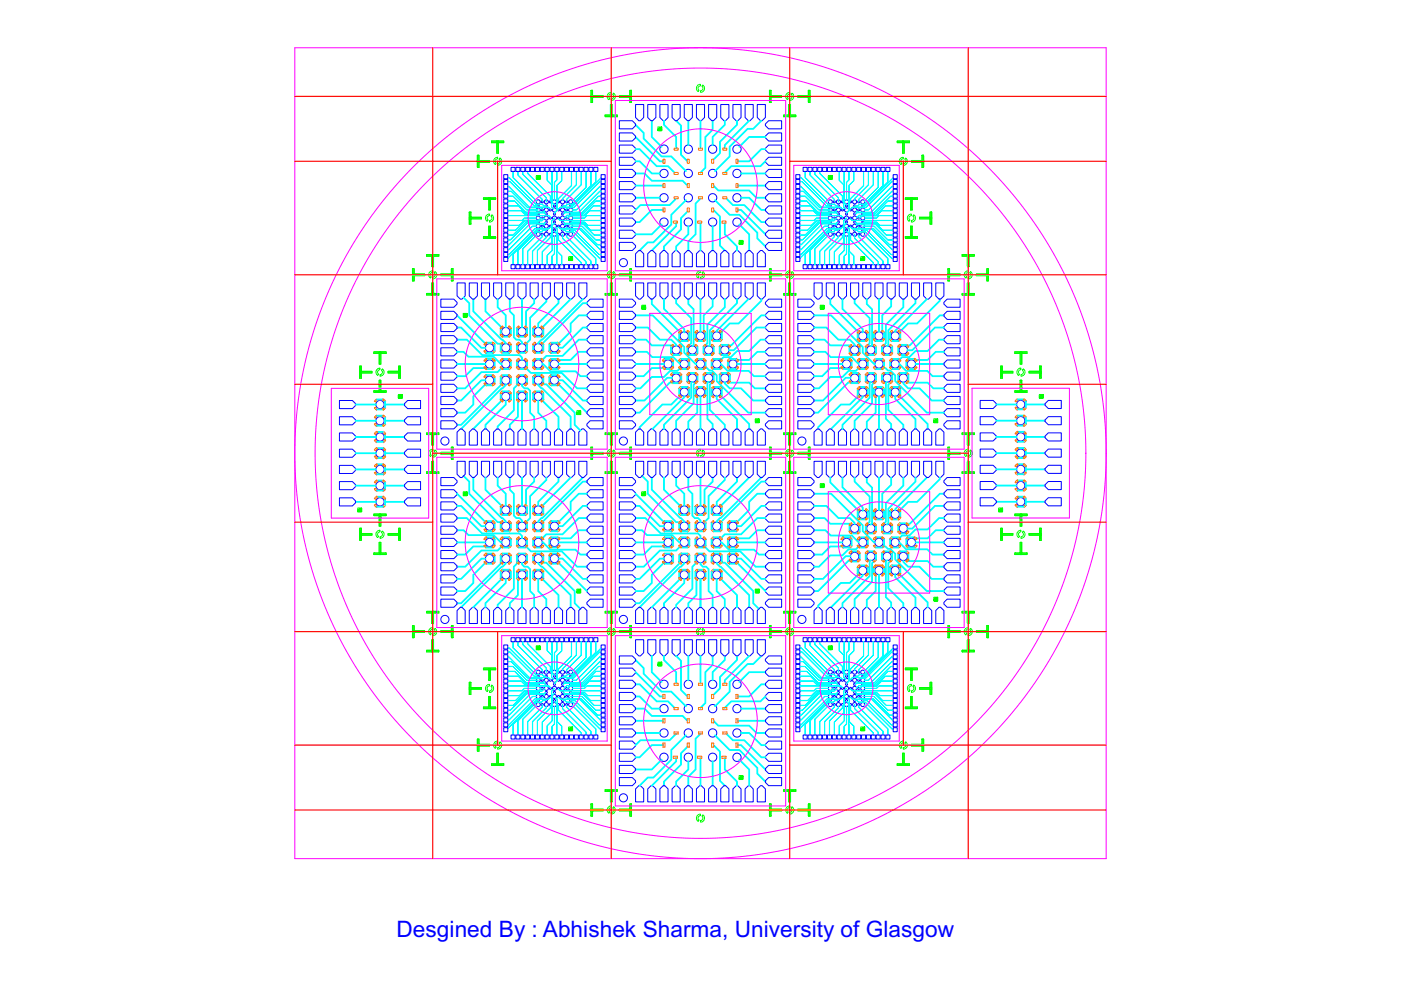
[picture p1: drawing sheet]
<svg xmlns="http://www.w3.org/2000/svg" width="297mm" height="210mm" viewBox="0 0 297 210" stroke-linecap="round" stroke-linejoin="round" font-family="sans-serif">
<defs><g id="words">
<text font-size="4.8" fill="#00f" x="84.1" y="198.8">Desgined By : Abhishek Sharma, University of Glasgow</text>
</g></defs>
<g fill="none" stroke="#0f0" stroke-width=".21">
<path d="M125.3 19.2h.3v1.1h2.3v.3h-2.3v1.1h-.3zM125.3 19.2h.3v2.5h-.3zM125.5 19.4v2.1M129 19.9l.6-.3v.3l-.5 .4 .2 .6-.2 .3-.4-.7zM130.1 19.7l.3 .5v.5l-.3 .4-.5 .2v-.3l.5-.4-.2-.6zM133.6 19.2h.3v2.5h-.3zM133.7 19.4v2.1M147.9 18.1l.6-.2v.3l-.5 .4 .2 .5-.2 .3-.3-.6zM149 18l.3 .4v.6l-.3 .4-.5 .2v-.4l.5-.3-.2-.6zM163.1 19.2h.4v1.1h2.2v.3h-2.2v1.1h-.4zM163.1 19.2h.4v2.5h-.4zM163.3 19.4v2.1"/>
<path d="M166.8 19.9l.6-.3v.3l-.5 .4 .2 .6-.2 .3-.3-.7zM167.9 19.7l.3 .5 .1 .5-.3 .4-.6 .2v-.3l.5-.4-.2-.6zM171.4 19.2h.3v2.5h-.3zM171.6 19.4v2.1M101.2 32.9h.4v1.1h2.2v.4h-2.2v1.1h-.4zM101.2 34h2.6v.4h-2.6M101.2 32.9h.4v2.6h-.4zM101.4 33.2v2M101.6 34.2h2M104.2 29.9h2.6v.3h-1.1v2.3h-.4v-2.3h-1.1zM104.2 29.9h2.6v.3h-2.6zM104.5 30.1h2"/>
<path d="M104.9 33.6l.6-.3v.4l-.5 .4 .2 .5-.2 .3-.3-.6zM105.3 29.9v2.6h.4v-2.6M105.5 30.2v2.1M106 33.5l.3 .4v.5l-.3 .5-.5 .2v-.4l.5-.4-.2-.5zM106.8 38.1v.4M109.5 35.5h.3M113.7 37.6l.1 .4v-.4v.4v-.4v.4v-.4v.4v-.4v.4v-.4v.4v-.4l.1 .4v-.4v.4v-.4v.4v-.4v.4v-.4v.4l.1-.4 .1 .5h-.4zM113.7 37.2h.7v.4l.1-.4v.4h-.4v-.3l-.1 .3h-.3zM114.1 37.8v.2v-.2v.2l.1-.2v.2v-.2v.2v-.2v.2v-.2v.2v-.2v.2v-.2v.2l.1-.2v.2v-.2v.2v-.2v.2l.2-.2v.3h-.4zM114.1 37.6h.2v.2v-.2h.1v.2l.1-.2v.2h-.4zM114.2 37.8h.1M125.3 20.3h2.6v.3h-2.6"/>
<path d="M125.6 20.4h2.1M128.3 24.4h2.6v.3h-2.6zM128.6 24.6h2M129.4 22.2h.4v2.2h1.1v.3h-2.6v-.3h1.1zM129.4 24.7v-2.5h.4v2.5M129.6 22.3v2.1M131.3 20.3h2.3v-1.1h.3v2.5h-.3v-1.1h-2.3zM131.5 20.4h2.1M133.9 20.3h-2.6v.3h2.6M139.5 27.3l.1 .4v-.4v.4v-.4v.4v-.4v.4v-.4v.4v-.4v.4v-.4l.1 .4v-.4v.4v-.4v.4v-.4v.4v-.4v.4l.1-.4 .1 .4h-.4zM139.5 26.9h.7v.4l.1-.4v.4l-.4-.1v-.2l-.1 .2-.3 .1zM139.9 27.5v.2v-.2l.1 .2v-.2v.2v-.2v.2v-.2v.2v-.2v.2v-.2v.2v-.2v.2l.1-.2v.2v-.2v.2v-.2v.2l.2-.2v.2h-.4z"/>
<path d="M139.9 27.3h.2v.2v-.2h.1v.2l.1-.2v.2h-.4zM140 27.5h.1M163.1 20.3h2.6v.3h-2.6M163.5 20.4h2M166.1 24.4h2.6v.3h-2.6zM166.4 24.6h2.1M167.3 22.2h.3v2.2h1.1v.3h-2.6v-.3h1.2zM167.3 24.7v-2.5h.3v2.5M167.4 22.3v2.1M169.2 20.3h2.2v-1.1h.3v2.5h-.3v-1.1h-2.2zM169.3 20.4h2.1M171.7 20.3h-2.5v.3h2.5"/>
<path d="M175.6 37.6l.1 .4v-.4v.4v-.4v.4v-.4v.4v-.4v.4l.1-.4v.4v-.4v.4v-.4v.4v-.4v.4v-.4v.4v-.4v.4l.2-.4v.5h-.4zM175.6 37.2h.8l-.1 .4 .2-.4v.4h-.4v-.3l-.1 .3h-.4zM176.1 37.8v.2v-.2v.2v-.2v.2v-.2v.2v-.2v.2v-.2v.2v-.2l.1 .2v-.2v.2v-.2v.2v-.2v.2v-.2v.2l.3-.2v.3h-.5zM176.1 37.6h.1v.2v-.2h.2v.2l.1-.2v.2h-.4zM176.2 37.8h.1M190.2 29.9h2.6v.3h-1.1v2.3h-.4v-2.3h-1.1zM190.2 29.9h2.6v.3h-2.6zM190.5 30.1h2.1M190.9 33.6l.6-.3v.4l-.5 .4 .2 .5-.2 .3-.3-.6zM191.3 29.9v2.6h.4v-2.6M191.5 30.2v2.1M192 33.5l.3 .4v.5l-.3 .5-.5 .2v-.4l.5-.4-.2-.5z"/>
<path d="M193.2 34h2.3v-1.1h.3v2.6h-.3v-1.1h-2.3zM193.4 34.2h2.1M195.5 32.9h.3v2.6h-.3zM195.6 33.2v2M195.8 34h-2.6v.4h2.6M87.4 57h.4v1.1h2.2v.3h-2.2v1.2h-.4zM87.4 57h.4v2.6h-.4zM87.4 58.1h2.6v.3h-2.6M87.6 57.2v2.1M87.8 58.3h2.1M90.5 54h2.5v.3h-1.1v2.2h-.3v-2.2h-1.1zM90.5 54h2.5v.3h-2.5z"/>
<path d="M90.7 54.1h2.1M91.1 57.7l.6-.3v.4l-.4 .3 .2 .6-.2 .3-.4-.6zM91.6 60h.3v2.2h1.1v.4h-2.5v-.4h1.1zM91.6 54v2.5h.3v-2.5M91.7 54.3v2.1M92.2 57.6l.4 .4v.5l-.3 .4-.6 .2v-.3l.5-.4-.2-.6zM93.5 58.1h2.2v-1.1h.4v2.6h-.4v-1.2h-2.2zM93.6 58.3h2.1M95.7 57h.4v2.6h-.4zM95.9 57.2v2.1M96.1 58.1h-2.6v.3h2.6M99.5 44.9h.3v1.2h2.3v.3h-2.3v1.1h-.3z"/>
<path d="M99.5 44.9h.3v2.6h-.3zM99.5 46.1h2.6v.3h-2.6M99.7 45.2v2.1M99.8 46.2h2.1M102.5 50.2h2.6v.3h-2.6zM102.5 41.9h2.6v.4h-1.1v2.2h-.4v-2.2h-1.1zM102.5 41.9h2.6v.4h-2.6zM102.8 50.4h2M102.8 42.1h2M103.2 45.6l.6-.2v.3l-.5 .4 .2 .6-.2 .2-.4-.6zM103.6 47.9h.4v2.3h1.1v.3h-2.6v-.3h1.1zM103.6 50.5v-2.6h.4v2.6"/>
<path d="M103.6 41.9v2.6h.4v-2.6M103.8 48.1v2.1M103.8 42.3v2M104.3 45.5l.3 .5v.5l-.3 .4-.5 .2v-.3l.5-.4-.2-.6zM120.6 54.8v.4v-.4l.1 .4v-.4v.4v-.4v.4v-.4v.4v-.4v.4v-.4v.4v-.4l.1 .4v-.4v.4v-.4v.4v-.4v.4l.1-.4 .1 .4h-.4zM120.6 54.4h.7v.4l.1-.4v.4h-.4v-.3l-.1 .3h-.3zM121 55v.2v-.2v.2v-.2v.2l.1-.2v.2v-.2v.2v-.2v.2v-.2v.2v-.2v.2v-.2v.2l.1-.2v.2v-.2v.2l.2-.2v.2h-.4zM121 54.8h.2v.2v-.2h.1v.2l.1-.2v.2h-.4zM121.1 55h.1M129 57.7l.6-.3v.4l-.5 .3 .2 .6-.2 .3-.4-.6zM129.4 60h.4v2.2h1.1v.4h-2.6v-.4h1.1zM130.1 57.6l.3 .4v.5l-.3 .5-.5 .1v-.3l.5-.4-.2-.6z"/>
<path d="M131.3 58.1h2.3v-1.1h.3v2.6h-.3v-1.2h-2.3zM131.5 58.3h2.1M133.6 57h.3v2.6h-.3zM133.7 57.2v2.1M133.9 58.1h-2.6v.3h2.6M147.9 57.7l.6-.3v.4l-.5 .3 .2 .6-.2 .3-.3-.6zM149 57.6l.3 .4v.5l-.3 .4-.5 .2v-.3l.5-.4-.2-.6zM156.7 51.4l.1 .3v-.3v.3v-.3v.3v-.3v.3v-.3v.3v-.3v.3l.1-.3v.3v-.3v.3v-.3v.3v-.3v.3v-.3v.3l.1-.3 .1 .4h-.4zM156.7 51h.7v.4l.1-.4v.4l-.4-.1v-.2l-.1 .2-.3 .1zM157.1 51.6v.1v-.1l.1 .1v-.1v.1v-.1v.1v-.1v.1v-.1v.1v-.1v.1v-.1l.1 .1v-.1v.1v-.1v.1v-.1v.1l.2-.1v.2h-.4zM157.1 51.4h.2v.2v-.2h.1v.2l.1-.2v.2h-.4zM157.2 51.6h.1"/>
<path d="M163.1 57h.4v1.1h2.2v.3h-2.2v1.2h-.4zM163.1 57h.4v2.6h-.4zM163.1 58.1h2.6v.3h-2.6M163.3 57.2v2.1M163.5 58.3h2M166.8 57.7l.6-.3v.4l-.5 .3 .2 .6-.2 .3-.3-.6zM167.3 60h.3v2.2h1.1v.4h-2.6v-.4h1.2zM167.9 57.6l.3 .4 .1 .5-.3 .5-.6 .1v-.3l.5-.4-.2-.6zM182.5 54.8l.1 .4v-.4v.4v-.4v.4v-.4v.4v-.4v.4v-.4v.4l.1-.4v.4v-.4v.4v-.4v.4v-.4v.4v-.4v.4l.1-.4 .1 .4h-.4zM182.5 54.4h.8l-.1 .4 .1-.4v.4h-.4v-.3l-.1 .3h-.3zM182.9 55v.2v-.2l.1 .2v-.2v.2v-.2v.2v-.2v.2v-.2v.2v-.2v.2v-.2l.1 .2v-.2v.2v-.2v.2v-.2v.2l.2-.2v.2h-.4zM182.9 54.8h.2v.2v-.2h.2v.2v-.2v.2h-.4z"/>
<path d="M183 55h.1M191.9 50.2h2.6v.3h-2.6zM192 41.9h2.5v.4h-1.1v2.2h-.3v-2.2h-1.1zM192 41.9h2.5v.4h-2.5zM192.2 50.4h2.1M192.2 42.1h2.1M192.6 45.6l.6-.2v.3l-.5 .4 .2 .6-.2 .2-.3-.6zM193.1 47.9h.3v2.3h1.1v.3h-2.6v-.3h1.2zM193.1 50.5v-2.6h.3v2.6M193.1 41.9v2.6h.3v-2.6M193.2 48.1v2.1M193.2 42.3v2"/>
<path d="M193.7 45.5l.4 .5v.5l-.3 .4-.6 .2v-.3l.5-.4-.2-.6zM195 46.1h2.2v-1.2h.3v2.6h-.3v-1.1h-2.2zM195.1 46.2h2.1M197.2 44.9h.3v2.6h-.3zM197.4 45.2v2.1M197.5 46.1h-2.5v.3h2.5M201 57h.3v1.1h2.3v.3h-2.3v1.2h-.3zM201 57h.3v2.6h-.3zM201 58.1h2.6v.3h-2.6M201.2 57.2v2.1M201.3 58.3h2.1M204 54h2.6v.3h-1.1v2.3h-.4v-2.3h-1.1z"/>
<path d="M204 54h2.6v.3h-2.6zM204.2 54.1h2.1M204.7 57.7l.6-.3v.4l-.5 .3 .2 .6-.2 .3-.4-.6zM205.1 60h.4v2.2h1.1v.4h-2.6v-.4h1.1zM205.1 54v2.6h.4v-2.6M205.3 54.3v2.1M205.8 57.6l.3 .4v.5l-.3 .5-.5 .1v-.3l.5-.4-.2-.6zM207 58.1h2.2v-1.1h.4v2.6h-.4v-1.2h-2.2zM207.2 58.3h2M209.2 57h.4v2.6h-.4zM209.4 57.2v2.1M209.6 58.1h-2.6v.3h2.6"/>
<path d="M76.3 77.6h.3v1.1h2.2v.4h-2.2v1.1h-.3zM76.3 77.6h.3v2.6h-.3zM76.3 78.7h2.5v.4h-2.5M76.4 77.9v2M76.6 78.9h2.1M79.3 74.6h2.6v.3h-1.2v2.3h-.3v-2.3h-1.1zM79.3 74.6h2.6v.3h-2.6zM79.5 74.8h2.1M79.9 78.3l.7-.3v.4l-.5 .4 .2 .5-.2 .3-.4-.6zM80.4 74.6v2.6h.3v-2.6M80.6 74.9v2.1M81.1 78.2l.3 .4v.5l-.3 .5-.5 .2v-.4l.5-.4-.2-.5z"/>
<path d="M82.3 78.7h2.2v-1.1h.4v2.6h-.4v-1.1h-2.2zM82.5 78.9h2M84.5 77.6h.4v2.6h-.4zM84.7 77.9v2M84.9 78.7h-2.6v.4h2.6M90.5 62.2h2.5v.4h-2.5zM90.7 62.4h2.1M91.6 62.6v-2.6h.3v2.6M91.7 60.2v2M98.2 66.9l.1 .3v-.3v.3v-.3v.3v-.3v.3v-.3v.3v-.3l.1 .3v-.3v.3v-.3v.3v-.3v.3v-.3v.3v-.3v.3l.2-.3v.4h-.4zM98.2 66.4h.8l-.1 .5 .1-.5v.5l-.4-.1v-.2v.2l-.4 .1zM98.6 67.1v.1l.1-.1v.1v-.1v.1v-.1v.1v-.1v.1v-.1v.1v-.1v.1l.1-.1v.1v-.1v.1v-.1v.1v-.1v.1l.2-.1v.2h-.4z"/>
<path d="M98.6 66.9h.2v.1v-.1h.2v.2v-.2v.2h-.4zM98.8 67h.1M128.3 62.2h2.6v.4h-2.6zM128.6 62.4h2M129.4 62.6v-2.6h.4v2.6M129.6 60.2v2M136.1 65.1v.4v-.4v.4v-.4l.1 .4v-.4v.4v-.4v.4v-.3v.3v-.3v.3v-.3v.3v-.3v.3l.1-.3v.3v-.3v.3l.1-.3 .1 .4h-.4zM136.1 64.7h.7v.4l.1-.4v.4h-.4v-.2l-.1 .2h-.3zM136.5 65.4v.1v-.1v.1v-.1v.1v-.1v.1l.1-.1v.1v-.1v.1v-.1v.1v-.1v.1v-.1v.1v-.1v.1v-.1l.1 .1 .2-.1v.2h-.4zM136.5 65.2h.1v.1v-.1l.2-.1v.3l.1-.3v.3h-.4zM136.6 65.3h.1M166.1 62.2h2.6v.4h-2.6z"/>
<path d="M166.4 62.4h2.1M167.3 62.6v-2.6h.3v2.6M167.4 60.2v2M173.9 65.1l.1 .4v-.4v.4v-.4v.4v-.4v.4v-.4v.4v-.3v.3l.1-.3v.3v-.3v.3v-.3v.3v-.3v.3v-.3v.3l.1-.3 .1 .4h-.4zM173.9 64.7h.7v.4l.1-.4v.4h-.4v-.2l-.1 .2h-.3zM174.3 65.4v.1v-.1l.1 .1v-.1v.1v-.1v.1v-.1v.1v-.1v.1v-.1v.1v-.1l.1 .1v-.1v.1v-.1v.1v-.1v.1l.2-.1v.2h-.4zM174.3 65.2h.2v.1v-.1l.1-.1v.3l.1-.3v.3h-.4zM174.4 65.3h.1M204 62.2h2.6v.4h-2.6zM204.2 62.4h2.1M205.1 62.6v-2.6h.4v2.6M205.3 60.2v2"/>
<path d="M212.2 77.6h.3v1.1h2.2v.4h-2.2v1.1h-.3zM212.2 77.6h.3v2.6h-.3zM212.2 78.7h2.5v.4h-2.5M212.3 77.9v2M212.5 78.9h2.1M215.2 74.6h2.6v.3h-1.2v2.3h-.3v-2.3h-1.1zM215.2 74.6h2.6v.3h-2.6zM215.4 74.8h2.1M215.8 78.3l.7-.3v.4l-.5 .4 .2 .5-.2 .3-.4-.6zM216.3 74.6v2.6h.3v-2.6M216.5 74.9v2.1M217 78.2l.3 .4v.5l-.3 .5-.5 .2v-.4l.5-.4-.2-.5z"/>
<path d="M218.2 78.7h2.2v-1.1h.4v2.6h-.4v-1.1h-2.2zM218.4 78.9h2M220.4 77.6h.4v2.6h-.4zM220.6 77.9v2M220.8 78.7h-2.6v.4h2.6M79.3 82.8h2.6v.4h-2.6zM79.5 83h2.1M80.4 80.6h.3v2.2h1.2v.4h-2.6v-.4h1.1zM80.4 83.2v-2.6h.3v2.6M80.6 80.8v2M84.5 84.1v.3v-.3v.3v-.3v.3l.1-.3v.3v-.3v.3v-.3v.3v-.3v.3v-.3v.3v-.3v.3l.1-.3v.3v-.3v.3l.1-.3 .1 .4h-.4zM84.5 83.6h.7v.5l.1-.5v.5l-.4-.1v-.2l-.1 .2-.3 .1z"/>
<path d="M84.9 84.3v.1v-.1v.1v-.1v.1v-.1v.1v-.1l.1 .1v-.1v.1v-.1v.1v-.1v.1v-.1v.1v-.1v.1v-.1l.1 .1 .2-.1v.2h-.4zM84.9 84.1h.1v.1v-.1h.2v.2l.1-.2v.2h-.4zM85 84.2h.1M90.5 91.8h2.5v.3h-1.1v2.3h-.3v-2.3h-1.1zM90.5 91.8h2.5v.3h-2.5zM90.7 92h2.1M91.1 95.5l.6-.3v.4l-.4 .3 .2 .6-.2 .3-.4-.6zM91.6 97.8h.3v2.2h1.1v.4h-2.5v-.4h1.1zM91.6 91.8v2.6h.3v-2.6M91.7 98v2M91.7 92.1v2.1M92.2 95.4l.4 .4v.5l-.3 .5-.6 .2v-.4l.5-.4-.2-.5z"/>
<path d="M93.5 95.9h2.2v-1.1h.4v2.6h-.4v-1.1h-2.2zM93.6 96.1h2.1M95.7 94.8h.4v2.6h-.4zM95.9 95.1v2M96.1 95.9h-2.6v.4h2.6M122.3 87.5l.1 .3v-.3v.3v-.3v.3v-.3v.3v-.3v.3v-.3v.3v-.3l.1 .3v-.3v.3v-.3v.3v-.3v.3v-.3v.3l.1-.3 .1 .4h-.4zM122.3 87.1h.7v.4l.1-.4v.4l-.4-.1v-.2l-.1 .2-.3 .1zM122.7 87.7v.1v-.1v.1l.1-.1v.1v-.1v.1v-.1v.1v-.1v.1v-.1v.1v-.1v.1l.1-.1v.1v-.1v.1v-.1v.1l.2-.1v.2h-.4zM122.7 87.5h.2v.2v-.2h.1v.2l.1-.2v.2h-.4zM122.8 87.7h.1M125.3 94.8h.3v1.1h2.3v.4h-2.3v1.1h-.3zM125.3 94.8h.3v2.6h-.3z"/>
<path d="M125.3 95.9h2.6v.4h-2.6M125.5 95.1v2M125.6 96.1h2.1M128.3 91.8h2.6v.3h-1.1v2.3h-.4v-2.3h-1.1zM128.3 91.8h2.6v.3h-2.6zM128.6 92h2M129 95.5l.6-.3v.4l-.5 .3 .2 .6-.2 .3-.4-.6zM129.4 97.8h.4v2.2h1.1v.4h-2.6v-.4h1.1zM129.4 91.8v2.6h.4v-2.6M129.6 98v2M129.6 92.1v2.1M130.1 95.4l.3 .4v.5l-.3 .5-.5 .2v-.4l.5-.4-.2-.5z"/>
<path d="M131.3 95.9h2.3v-1.1h.3v2.6h-.3v-1.1h-2.3zM131.5 96.1h2.1M133.6 94.8h.3v2.6h-.3zM133.7 95.1v2M133.9 95.9h-2.6v.4h2.6M147.9 95.5l.6-.3v.4l-.5 .3 .2 .6-.2 .3-.3-.6zM149 95.4l.3 .4v.5l-.3 .5-.5 .2v-.4l.5-.4-.2-.5zM160.1 89.2l.1 .3v-.3v.3v-.3v.3v-.3v.3l.1-.3v.3v-.3v.3v-.3v.3v-.3v.3v-.3v.3v-.3v.3l.1-.3v.3l.1-.3 .1 .4h-.5zM160.1 88.8h.8v.4l.1-.4v.4l-.4-.1v-.2l-.1 .2-.4 .1zM160.6 89.4v.1v-.1v.1v-.1v.1v-.1v.1v-.1v.1l.1-.1v.1v-.1v.1v-.1v.1v-.1v.1v-.1v.1v-.1v.1l.3-.1v.2h-.4zM160.6 89.2h.1v.2v-.2h.2v.2l.1-.2v.2h-.4zM160.7 89.4h.1"/>
<path d="M163.1 94.8h.4v1.1h2.2v.4h-2.2v1.1h-.4zM163.1 94.8h.4v2.6h-.4zM163.1 95.9h2.6v.4h-2.6M163.3 95.1v2M163.5 96.1h2M166.1 91.8h2.6v.3h-1.1v2.3h-.3v-2.3h-1.2zM166.1 91.8h2.6v.3h-2.6zM166.4 92h2.1M166.8 95.5l.6-.3v.4l-.5 .3 .2 .6-.2 .3-.3-.6zM167.3 97.8h.3v2.2h1.1v.4h-2.6v-.4h1.2zM167.3 91.8v2.6h.3v-2.6M167.4 98v2"/>
<path d="M167.4 92.1v2.1M167.9 95.4l.3 .4 .1 .5-.3 .5-.6 .2v-.4l.5-.4-.2-.5zM169.2 95.9h2.2v-1.1h.3v2.6h-.3v-1.1h-2.2zM169.3 96.1h2.1M171.4 94.8h.3v2.6h-.3zM171.6 95.1v2M171.7 95.9h-2.5v.4h2.5M198 89.2v.3l.1-.3v.3v-.3v.3v-.3v.3v-.3v.3v-.3v.3v-.3v.3l.1-.3v.3v-.3v.3v-.3v.3v-.3v.3l.1-.3 .1 .4h-.4zM198 88.8h.7v.4l.1-.4v.4l-.4-.1v-.2l-.1 .2-.3 .1zM198.4 89.4v.1v-.1v.1v-.1l.1 .1v-.1v.1v-.1v.1v-.1v.1v-.1v.1v-.1v.1v-.1l.1 .1v-.1v.1v-.1v.1l.2-.1v.2h-.4zM198.4 89.2h.2v.2v-.2h.1v.2l.1-.2v.2h-.4zM198.5 89.4h.1"/>
<path d="M201 94.8h.3v1.1h2.3v.4h-2.3v1.1h-.3zM201 94.8h.3v2.6h-.3zM201 95.9h2.6v.4h-2.6M201.2 95.1v2M201.3 96.1h2.1M204 91.8h2.6v.3h-1.1v2.3h-.4v-2.3h-1.1zM204 91.8h2.6v.3h-2.6zM204.2 92h2.1M204.7 95.5l.6-.3v.4l-.5 .3 .2 .6-.2 .3-.4-.6zM205.1 97.8h.4v2.2h1.1v.4h-2.6v-.4h1.1zM205.1 91.8v2.6h.4v-2.6M205.3 98v2"/>
<path d="M205.3 92.1v2.1M205.8 95.4l.3 .4v.5l-.3 .5-.5 .2v-.4l.5-.4-.2-.5zM215.2 82.8h2.6v.4h-2.6zM215.4 83h2.1M216.3 80.6h.3v2.2h1.2v.4h-2.6v-.4h1.1zM216.3 83.2v-2.6h.3v2.6M216.5 80.8v2M220.3 84.1l.1 .3v-.3v.3v-.3v.3v-.3l.1 .3v-.3v.3v-.3v.3v-.3v.3v-.3v.3v-.3v.3v-.3l.1 .3v-.3v.3l.1-.3 .1 .4h-.5zM220.3 83.6h.8v.5l.1-.5v.5l-.4-.1v-.2l-.1 .2-.4 .1zM220.8 84.3v.1v-.1v.1v-.1v.1v-.1v.1v-.1v.1l.1-.1v.1v-.1v.1v-.1v.1v-.1v.1v-.1v.1v-.1v.1l.3-.1v.2h-.4zM220.8 84.1h.1v.1v-.1h.2v.2l.1-.2v.2h-.4zM220.9 84.2h.1"/>
<path d="M75.9 108.1v.4v-.4v.4v-.4v.4l.1-.4v.4v-.4v.4v-.4v.4v-.4v.4v-.4v.4v-.4v.4l.1-.4v.4v-.4v.4l.1-.4 .1 .4h-.4zM75.9 107.7h.7v.4l.1-.4v.4h-.4v-.3l-.1 .3h-.3zM76.3 112h.3v1.1h2.2v.4h-2.2v1.1h-.3zM76.3 112h.3v2.6h-.3zM76.3 113.1h2.5v.4h-2.5M76.3 108.3v.2v-.2v.2v-.2v.2v-.2v.2v-.2l.1 .2v-.2v.2v-.2v.2v-.2v.2v-.2v.2v-.2v.2v-.2l.1 .2 .2-.2v.2h-.4zM76.3 108.1h.1v.2v-.2h.2v.2l.1-.2v.2h-.4zM76.4 108.3h.1M76.4 112.3v2M76.6 113.3h2.1M79.3 117.2h2.6v.4h-2.6zM79.3 109h2.6v.3h-1.2v2.3h-.3v-2.3h-1.1z"/>
<path d="M79.3 109h2.6v.3h-2.6zM79.5 117.4h2.1M79.5 109.2h2.1M79.9 112.7l.7-.3v.4l-.5 .3 .2 .6-.2 .3-.4-.6zM80.4 115h.3v2.2h1.2v.4h-2.6v-.4h1.1zM80.4 117.6v-2.6h.3v2.6M80.4 109v2.6h.3v-2.6M80.6 115.2v2M80.6 109.3v2.1M81.1 112.6l.3 .4v.5l-.3 .5-.5 .1v-.3l.5-.4-.2-.5zM82.3 113.1h2.2v-1.1h.4v2.6h-.4v-1.1h-2.2zM82.5 113.3h2"/>
<path d="M84.5 112h.4v2.6h-.4zM84.7 112.3v2M84.9 113.1h-2.6v.4h2.6M90.5 100h2.5v.4h-2.5zM90.7 100.2h2.1M91.6 100.4v-2.6h.3v2.6M98.2 104.7l.1 .3v-.3v.3v-.3v.3v-.3v.3v-.3v.3v-.3l.1 .3v-.3v.3v-.3v.3v-.3v.3v-.3v.3v-.3v.3l.2-.3v.4h-.4zM98.2 104.3h.8l-.1 .4 .1-.4v.4l-.4-.1v-.2v.2l-.4 .1zM98.6 104.9v.1l.1-.1v.1v-.1v.1v-.1v.1v-.1v.1v-.1v.1v-.1v.1l.1-.1v.1v-.1v.1v-.1v.1v-.1v.1l.2-.1v.2h-.4zM98.6 104.7h.2v.2v-.2h.2v.2v-.2v.2h-.4zM98.8 104.9h.1M128.3 100h2.6v.4h-2.6z"/>
<path d="M128.6 100.2h2M129.4 100.4v-2.6h.4v2.6M136.1 104.7v.3v-.3v.3v-.3l.1 .3v-.3v.3v-.3v.3v-.3v.3v-.3v.3v-.3v.3v-.3v.3l.1-.3v.3v-.3v.3l.1-.3 .1 .4h-.4zM136.1 104.3h.7v.4l.1-.4v.4l-.4-.1v-.2l-.1 .2-.3 .1zM136.5 104.9v.1v-.1v.1v-.1v.1v-.1v.1l.1-.1v.1v-.1v.1v-.1v.1v-.1v.1v-.1v.1v-.1v.1v-.1l.1 .1 .2-.1v.2h-.4zM136.5 104.7h.1v.2v-.2h.2v.2l.1-.2v.2h-.4zM136.6 104.9h.1M166.1 100h2.6v.4h-2.6zM166.4 100.2h2.1M167.3 100.4v-2.6h.3v2.6M173.9 103l.1 .3v-.3v.3v-.3v.3v-.3v.3v-.3v.3v-.3v.3l.1-.3v.3v-.3v.3v-.3v.3v-.3v.3v-.3v.3l.1-.3 .1 .4h-.4zM173.9 102.6h.7v.4l.1-.4v.4l-.4-.1v-.2l-.1 .2-.3 .1z"/>
<path d="M174.3 103.2v.1v-.1l.1 .1v-.1v.1v-.1v.1v-.1v.1v-.1v.1v-.1v.1v-.1l.1 .1v-.1v.1v-.1v.1v-.1v.1l.2-.1v.2h-.4zM174.3 103h.2v.1v-.1h.1v.2l.1-.2v.2h-.4zM174.4 103.1h.1M204 100h2.6v.4h-2.6zM204.2 100.2h2.1M205.1 100.4v-2.6h.4v2.6M211.7 108.1l.1 .4v-.4v.4v-.4v.4v-.4l.1 .4v-.4v.4v-.4v.4v-.4v.4v-.4v.4v-.4v.4v-.4l.1 .4v-.4v.4l.1-.4 .1 .4h-.5zM211.7 107.7h.8v.4l.1-.4v.4h-.4v-.3l-.1 .3h-.4zM212.2 112h.3v1.1h2.2v.4h-2.2v1.1h-.3zM212.2 112h.3v2.6h-.3zM212.2 113.1h2.5v.4h-2.5M212.2 108.3v.2v-.2v.2v-.2v.2v-.2v.2v-.2v.2l.1-.2v.2v-.2v.2v-.2v.2v-.2v.2v-.2v.2v-.2v.2l.3-.2v.2h-.4z"/>
<path d="M212.2 108.1h.1v.2v-.2h.2v.2l.1-.2v.2h-.4zM212.3 108.3h.1M212.3 112.3v2M212.5 113.3h2.1M215.2 117.2h2.6v.4h-2.6zM215.2 109h2.6v.3h-1.2v2.3h-.3v-2.3h-1.1zM215.2 109h2.6v.3h-2.6zM215.4 117.4h2.1M215.4 109.2h2.1M215.8 112.7l.7-.3v.4l-.5 .3 .2 .6-.2 .3-.4-.6zM216.3 115h.3v2.2h1.2v.4h-2.6v-.4h1.1zM216.3 117.6v-2.6h.3v2.6"/>
<path d="M216.3 109v2.6h.3v-2.6M216.5 115.2v2M216.5 109.3v2.1M217 112.6l.3 .4v.5l-.3 .5-.5 .1v-.3l.5-.4-.2-.5zM218.2 113.1h2.2v-1.1h.4v2.6h-.4v-1.1h-2.2zM218.4 113.3h2M220.4 112h.4v2.6h-.4zM220.6 112.3v2M220.8 113.1h-2.6v.4h2.6M87.4 132.6h.4v1.1h2.2v.4h-2.2v1.1h-.4zM87.4 132.6h.4v2.6h-.4zM87.4 133.7h2.6v.4h-2.6"/>
<path d="M87.6 132.9v2M87.8 133.9h2.1M90.5 137.9h2.5v.3h-2.5zM90.5 129.6h2.5v.4h-1.1v2.2h-.3v-2.2h-1.1zM90.5 129.6h2.5v.4h-2.5zM90.7 138h2.1M90.7 129.8h2.1M91.1 133.3l.6-.2v.3l-.4 .4 .2 .5-.2 .3-.4-.6zM91.6 135.6h.3v2.3h1.1v.3h-2.5v-.3h1.1zM91.6 138.2v-2.6h.3v2.6M91.6 129.6v2.6h.3v-2.6M91.7 135.8v2.1"/>
<path d="M91.7 130v2M92.2 133.2l.4 .4v.6l-.3 .4-.6 .2v-.4l.5-.3-.2-.6zM93.5 133.7h2.2v-1.1h.4v2.6h-.4v-1.1h-2.2zM93.6 133.9h2.1M95.7 132.6h.4v2.6h-.4zM95.9 132.9v2M96.1 133.7h-2.6v.4h2.6M113.7 137.4l.1 .3v-.3v.3v-.3v.3v-.3v.3v-.3v.3v-.3v.3v-.3l.1 .3v-.3v.3v-.3v.3v-.3v.3v-.3v.3l.1-.3 .1 .4h-.4zM113.7 136.9h.7v.4l.1-.4v.5l-.4-.1v-.2l-.1 .2-.3 .1zM114.1 137.6v.1v-.1v.1l.1-.1v.1v-.1v.1v-.1v.1v-.1v.1v-.1v.1v-.1v.1l.1-.1v.1v-.1v.1v-.1v.1l.2-.1v.2h-.4zM114.1 137.4h.2v.1v-.1h.1v.2l.1-.2v.2h-.4zM114.2 137.5h.1"/>
<path d="M122.3 125.3l.1 .3v-.3v.3v-.3v.3v-.3v.3v-.3v.3v-.3v.3v-.3l.1 .3v-.3v.3v-.3v.3v-.3v.3v-.3v.3l.1-.3 .1 .4h-.4zM122.3 124.9h.7v.4l.1-.4v.4l-.4-.1v-.2l-.1 .2-.3 .1zM122.7 125.5v.1v-.1v.1l.1-.1v.1v-.1v.1v-.1v.1v-.1v.1v-.1v.1v-.1v.1l.1-.1v.1v-.1v.1v-.1v.1l.2-.1v.2h-.4zM122.7 125.3h.2v.2v-.2h.1v.2l.1-.2v.2h-.4zM122.8 125.5h.1M128.3 129.6h2.6v.4h-1.1v2.2h-.4v-2.2h-1.1zM128.3 129.6h2.6v.4h-2.6zM128.6 129.8h2M129 133.3l.6-.2v.3l-.5 .4 .2 .5-.2 .3-.4-.6zM129.4 129.6v2.6h.4v-2.6M129.6 130v2M130.1 133.2l.3 .4v.6l-.3 .4-.5 .2v-.4l.5-.3-.2-.6z"/>
<path d="M131.3 133.7h2.3v-1.1h.3v2.6h-.3v-1.1h-2.3zM131.5 133.9h2.1M133.6 132.6h.3v2.6h-.3zM133.7 132.9v2M133.9 133.7h-2.6v.4h2.6M147.9 133.3l.6-.2v.3l-.5 .4 .2 .5-.2 .3-.3-.6zM149 133.2l.3 .4v.6l-.3 .4-.5 .2v-.4l.5-.3-.2-.6zM160.1 125.3l.1 .3v-.3v.3v-.3v.3v-.3v.3l.1-.3v.3v-.3v.3v-.3v.3v-.3v.3v-.3v.3v-.3v.3l.1-.3v.3l.1-.3 .1 .4h-.5zM160.1 124.9h.8v.4l.1-.4v.4l-.4-.1v-.2l-.1 .2-.4 .1zM160.6 125.5v.1v-.1v.1v-.1v.1v-.1v.1v-.1v.1l.1-.1v.1v-.1v.1v-.1v.1v-.1v.1v-.1v.1v-.1v.1l.3-.1v.2h-.4zM160.6 125.3h.1v.2v-.2h.2v.2l.1-.2v.2h-.4zM160.7 125.5h.1"/>
<path d="M163.1 132.6h.4v1.1h2.2v.4h-2.2v1.1h-.4zM163.1 132.6h.4v2.6h-.4zM163.1 133.7h2.6v.4h-2.6M163.3 132.9v2M163.5 133.9h2M166.1 129.6h2.6v.4h-1.1v2.2h-.3v-2.2h-1.2zM166.1 129.6h2.6v.4h-2.6zM166.4 129.8h2.1M166.8 133.3l.6-.2v.3l-.5 .4 .2 .5-.2 .3-.3-.6zM167.3 129.6v2.6h.3v-2.6M167.4 130v2M167.9 133.2l.3 .4 .1 .6-.3 .4-.6 .2v-.4l.5-.3-.2-.6z"/>
<path d="M175.6 137.4l.1 .3v-.3v.3v-.3v.3v-.3v.3v-.3v.3l.1-.3v.3v-.3v.3v-.3v.3v-.3v.3v-.3v.3v-.3v.3l.2-.3v.4h-.4zM175.6 136.9h.8l-.1 .4 .2-.4v.5l-.4-.1v-.2l-.1 .2-.4 .1zM176.1 137.6v.1v-.1v.1v-.1v.1v-.1v.1v-.1v.1v-.1v.1v-.1l.1 .1v-.1v.1v-.1v.1v-.1v.1v-.1v.1l.3-.1v.2h-.5zM176.1 137.4h.1v.1v-.1h.2v.2l.1-.2v.2h-.4zM176.2 137.5h.1M198 127v.4l.1-.4v.4v-.4v.4v-.4v.4v-.4v.4v-.3v.3v-.3v.3l.1-.3v.3v-.3v.3v-.3v.3v-.3v.3l.1-.3 .1 .4h-.4zM198 126.6h.7v.4l.1-.4v.4h-.4v-.3l-.1 .3h-.3zM198.4 127.2v.2v-.2v.2v-.2l.1 .2v-.2v.2v-.2v.2v-.2v.2v-.2v.2v-.2v.2v-.2l.1 .2v-.2v.2v-.2v.2l.2-.2v.3h-.4zM198.4 127.1h.2v.1v-.1l.1-.1v.2l.1-.2v.2h-.4zM198.5 127.2h.1M201 132.6h.3v1.1h2.3v.4h-2.3v1.1h-.3zM201 132.6h.3v2.6h-.3z"/>
<path d="M201 133.7h2.6v.4h-2.6M201.2 132.9v2M201.3 133.9h2.1M204 137.9h2.6v.3h-2.6zM204 129.6h2.6v.4h-1.1v2.2h-.4v-2.2h-1.1zM204 129.6h2.6v.4h-2.6zM204.2 138h2.1M204.2 129.8h2.1M204.7 133.3l.6-.2v.3l-.5 .4 .2 .5-.2 .3-.4-.6zM205.1 135.6h.4v2.3h1.1v.3h-2.6v-.3h1.1zM205.1 138.2v-2.6h.4v2.6M205.1 129.6v2.6h.4v-2.6"/>
<path d="M205.3 135.8v2.1M205.3 130v2M205.8 133.2l.3 .4v.6l-.3 .4-.5 .2v-.4l.5-.3-.2-.6zM207 133.7h2.2v-1.1h.4v2.6h-.4v-1.1h-2.2zM207.2 133.9h2M209.2 132.6h.4v2.6h-.4zM209.4 132.9v2M209.6 133.7h-2.6v.4h2.6M99.5 144.7h.3v1.1h2.3v.3h-2.3v1.1h-.3zM99.5 144.7h.3v2.5h-.3zM99.5 145.8h2.6v.3h-2.6M99.7 144.9v2.1"/>
<path d="M99.8 146h2.1M101.2 156.7h.4v1.1h2.2v.4h-2.2v1.1h-.4zM101.2 157.8h2.6v.4h-2.6M101.2 156.7h.4v2.6h-.4zM101.4 157v2M101.6 158h2M102.5 149.9h2.6v.3h-2.6zM102.5 141.7h2.6v.3h-1.1v2.2h-.4v-2.2h-1.1zM102.5 141.7h2.6v.3h-2.6zM102.8 150.1h2M102.8 141.8h2M103.2 145.4l.6-.3v.3l-.5 .4 .2 .6-.2 .3-.4-.6z"/>
<path d="M103.6 147.7h.4v2.2h1.1v.3h-2.6v-.3h1.1zM103.6 150.2v-2.5h.4v2.5M103.6 141.7v2.5h.4v-2.5M103.8 147.8v2.1M103.8 142v2.1M104.3 145.2l.3 .5v.5l-.3 .4-.5 .2v-.3l.5-.4-.2-.6zM104.9 157.4l.6-.3v.4l-.5 .3 .2 .6-.2 .3-.3-.6zM105.3 159.7h.4v2.2h1.1v.4h-2.6v-.4h1.1zM105.5 159.9v2M106 157.3l.3 .4v.5l-.3 .5-.5 .1v-.3l.5-.4-.2-.5zM120.6 154.5v.4v-.4l.1 .4v-.4v.4v-.4v.4v-.4v.4v-.3v.3v-.3v.3v-.3l.1 .3v-.3v.3v-.3v.3v-.3v.3l.1-.3 .1 .4h-.4zM120.6 154.1h.7v.4l.1-.4v.4h-.4v-.2l-.1 .2h-.3z"/>
<path d="M121 154.8v.1v-.1v.1v-.1v.1l.1-.1v.1v-.1v.1v-.1v.1v-.1v.1v-.1v.1v-.1v.1l.1-.1v.1v-.1v.1l.2-.1v.2h-.4zM121 154.6h.2v.1v-.1l.1-.1v.3l.1-.3v.3h-.4zM121.1 154.7h.1M139.5 140.8l.1 .3v-.3v.3v-.3v.3v-.3v.3v-.3v.3v-.3v.3v-.3l.1 .3v-.3v.3v-.3v.3v-.3v.3v-.3v.3l.1-.3 .1 .4h-.4zM139.5 140.4h.7v.4l.1-.4v.4l-.4-.1v-.2l-.1 .2-.3 .1zM139.9 141v.1v-.1l.1 .1v-.1v.1v-.1v.1v-.1v.1v-.1v.1v-.1v.1v-.1v.1l.1-.1v.1v-.1v.1v-.1v.1l.2-.1v.2h-.4zM139.9 140.8h.2v.2v-.2h.1v.2l.1-.2v.2h-.4zM140 141h.1M182.5 154.5l.1 .4v-.4v.4v-.4v.4v-.4v.4v-.4v.4v-.3v.3l.1-.3v.3v-.3v.3v-.3v.3v-.3v.3v-.3v.3l.1-.3 .1 .4h-.4zM182.5 154.1h.8l-.1 .4 .1-.4v.4h-.4v-.2l-.1 .2h-.3zM182.9 154.8v.1v-.1l.1 .1v-.1v.1v-.1v.1v-.1v.1v-.1v.1v-.1v.1v-.1l.1 .1v-.1v.1v-.1v.1v-.1v.1l.2-.1v.2h-.4zM182.9 154.6h.2v.1v-.1l.2-.1v.3v-.3v.3h-.4z"/>
<path d="M183 154.7h.1M190.9 157.4l.6-.3v.4l-.5 .3 .2 .6-.2 .3-.3-.6zM191.3 159.7h.4v2.2h1.1v.4h-2.6v-.4h1.1zM191.5 159.9v2M191.9 149.9h2.6v.3h-2.6zM192 141.7h2.5v.3h-1.1v2.2h-.3v-2.2h-1.1zM192 141.7h2.5v.3h-2.5zM192 157.3l.3 .4v.5l-.3 .5-.5 .1v-.3l.5-.4-.2-.5zM192.2 150.1h2.1M192.2 141.8h2.1M192.6 145.4l.6-.3v.3l-.5 .4 .2 .6-.2 .3-.3-.6zM193.1 147.7h.3v2.2h1.1v.3h-2.6v-.3h1.2z"/>
<path d="M193.1 150.2v-2.5h.3v2.5M193.1 141.7v2.5h.3v-2.5M193.2 147.8v2.1M193.2 142v2.1M193.2 157.8h2.3v-1.1h.3v2.6h-.3v-1.1h-2.3zM193.4 158h2.1M193.7 145.2l.4 .5v.5l-.3 .4-.6 .2v-.3l.5-.4-.2-.6zM195 145.8h2.2v-1.1h.3v2.5h-.3v-1.1h-2.2zM195.1 146h2.1M195.5 156.7h.3v2.6h-.3zM195.6 157v2M195.8 157.8h-2.6v.4h2.6"/>
<path d="M197.2 144.7h.3v2.5h-.3zM197.4 144.9v2.1M197.5 145.8h-2.5v.3h2.5M104.2 161.9h2.6v.4h-2.6zM104.5 162.1h2M105.3 162.3v-2.6h.4v2.6M125.3 170.5h.3v1.1h2.3v.3h-2.3v1.1h-.3zM125.3 170.5h.3v2.5h-.3zM125.3 171.6h2.6v.3h-2.6M125.5 170.7v2.1M125.6 171.7h2.1M128.3 167.4h2.6v.4h-1.1v2.2h-.4v-2.2h-1.1z"/>
<path d="M128.3 167.4h2.6v.4h-2.6zM128.6 167.6h2M129 171.1l.6-.2v.3l-.5 .4 .2 .6-.2 .2-.4-.6zM129.4 167.4v2.6h.4v-2.6M129.6 167.8v2.1M130.1 171l.3 .5v.5l-.3 .4-.5 .2v-.3l.5-.4-.2-.6zM131.3 171.6h2.3v-1.1h.3v2.5h-.3v-1.1h-2.3zM131.5 171.7h2.1M133.6 170.5h.3v2.5h-.3zM133.7 170.7v2.1M133.9 171.6h-2.6v.3h2.6M147.9 172.9l.6-.3v.3l-.5 .4 .2 .6-.2 .3-.3-.6z"/>
<path d="M149 172.8l.3 .4v.5l-.3 .4-.5 .2v-.3l.5-.4-.2-.6zM156.7 164.9l.1 .3v-.3v.3v-.3v.3v-.3v.3v-.3v.3v-.3v.3l.1-.3v.3v-.3v.3v-.3v.3v-.3v.3v-.3v.3l.1-.3 .1 .4h-.4zM156.7 164.4h.7v.5l.1-.5v.5l-.4-.1v-.2l-.1 .2-.3 .1zM157.1 165.1v.1v-.1l.1 .1v-.1v.1v-.1v.1v-.1v.1v-.1v.1v-.1v.1v-.1l.1 .1v-.1v.1v-.1v.1v-.1v.1l.2-.1v.2h-.4zM157.1 164.9h.2v.1v-.1h.1v.2l.1-.2v.2h-.4zM157.2 165h.1M163.1 170.5h.4v1.1h2.2v.3h-2.2v1.1h-.4zM163.1 170.5h.4v2.5h-.4zM163.1 171.6h2.6v.3h-2.6M163.3 170.7v2.1M163.5 171.7h2M166.1 167.4h2.6v.4h-1.1v2.2h-.3v-2.2h-1.2z"/>
<path d="M166.1 167.4h2.6v.4h-2.6zM166.4 167.6h2.1M166.8 171.1l.6-.2v.3l-.5 .4 .2 .6-.2 .2-.3-.6zM167.3 167.4v2.6h.3v-2.6M167.4 167.8v2.1M167.9 171l.3 .5 .1 .5-.3 .4-.6 .2v-.3l.5-.4-.2-.6zM169.2 171.6h2.2v-1.1h.3v2.5h-.3v-1.1h-2.2zM169.3 171.7h2.1M171.4 170.5h.3v2.5h-.3zM171.6 170.7v2.1M171.7 171.6h-2.5v.3h2.5M190.2 161.9h2.6v.4h-2.6z"/>
<path d="M190.5 162.1h2.1M191.3 162.3v-2.6h.4v2.6"/>
</g>
<g fill="none" stroke="#00f" stroke-width=".21">
<path d="M106.8 39.1h.9v.9h-.9zM106.8 37h.9v.9h-.9zM106.8 38.1h.9v.8h-.9zM108.3 35.5h.9v.8h-.9zM109.4 35.5h.8v.8h-.8zM110.4 35.5h.9v.8h-.9zM111.4 35.5h.9v.8h-.9zM112.5 35.5h.8v.8h-.8zM113.5 35.5h.9v.8h-.9zM114.5 35.5h.9v.8h-.9zM115.6 35.5h.8v.8h-.8zM116.6 35.5h.9v.8h-.9z"/>
<path d="M117.6 35.5h.9v.8h-.9zM118.7 35.5h.8v.8h-.8zM119.7 35.5h.9v.8h-.9zM120.7 35.5h.9v.8h-.9zM121.8 35.5h.8v.8h-.8zM122.8 35.5h.9v.8h-.9zM123.8 35.5h.9v.8h-.9zM124.9 35.5h.8v.8h-.8zM125.9 35.5h.9v.8h-.9zM127.4 38.1h.9v.8h-.9zM127.4 37h.9v.9h-.9zM127.4 39.1h.9v.9h-.9z"/>
<path d="M131.3 30.8h2.8l.7 .6v.4l-.7 .7h-2.8zM131.3 33.3h2.8l.7 .7v.4l-.7 .7h-2.8zM131.3 38.5h2.8l.7 .7v.3l-.7 .7h-2.8zM131.3 35.9h2.8l.7 .7v.3l-.7 .7h-2.8zM131.3 25.6h2.8l.7 .7v.3l-.7 .7h-2.8zM131.3 28.2h2.8l.7 .7v.3l-.7 .7h-2.8zM134.8 22.2h1.7v2.7l-.7 .7h-.4l-.6-.7zM137.3 22.2h1.8v2.7l-.7 .7h-.4l-.7-.7zM139.9 22.2h1.7v2.7l-.7 .7h-.3l-.7-.7zM142.5 22.2h1.7v2.7l-.7 .7h-.3l-.7-.7zM145.1 22.2h1.7v2.7l-.7 .7h-.3l-.7-.7zM147.7 22.2h1.7v2.7l-.7 .7h-.4l-.6-.7z"/>
<path d="M150.2 22.2h1.8v2.7l-.7 .7h-.4l-.7-.7zM152.8 22.2h1.7v2.7l-.7 .7h-.3l-.7-.7zM155.4 22.2h1.7v2.7l-.7 .7h-.3l-.7-.7zM158 22.2h1.7v2.7l-.7 .7h-.3l-.7-.7zM160.6 22.2h1.7v2.7l-.7 .7h-.4l-.6-.7zM162.3 34l.7-.7h2.7v1.8h-2.7l-.7-.7zM162.3 31.4l.7-.6h2.7v1.7h-2.7l-.7-.7zM162.3 26.3l.7-.7h2.7v1.7h-2.7l-.7-.7zM162.3 28.9l.7-.7h2.7v1.7h-2.7l-.7-.7zM162.3 39.2l.7-.7h2.7v1.7h-2.7l-.7-.7zM162.3 36.6l.7-.7h2.7v1.7h-2.7l-.7-.7zM168.7 37h.9v.9h-.9z"/>
<path d="M168.7 38.1h.9v.8h-.9zM168.7 39.1h.9v.9h-.9zM170.3 35.5h.8v.8h-.8zM171.3 35.5h.9v.8h-.9zM172.3 35.5h.9v.8h-.9zM173.4 35.5h.8v.8h-.8zM174.4 35.5h.9v.8h-.9zM175.4 35.5h.9v.8h-.9zM176.5 35.5h.8v.8h-.8zM177.5 35.5h.9v.8h-.9zM178.5 35.5h.9v.8h-.9zM179.6 35.5h.8v.8h-.8z"/>
<path d="M180.6 35.5h.9v.8h-.9zM181.6 35.5h.9v.8h-.9zM182.7 35.5h.8v.8h-.8zM183.7 35.5h.9v.8h-.9zM184.7 35.5h.9v.8h-.9zM185.8 35.5h.8v.8h-.8zM186.8 35.5h.9v.8h-.9zM187.8 35.5h.9v.8h-.9zM189.4 38.1h.8v.8h-.8zM189.4 37h.8v.9h-.8zM189.4 39.1h.8v.9h-.8zM96.9 60h1.7v2.7l-.7 .7h-.3l-.7-.7z"/>
<path d="M99.5 60h1.7v2.7l-.7 .7h-.3l-.7-.7zM102.1 60h1.7v2.7l-.7 .7h-.3l-.7-.7zM104.7 60h1.7v2.7l-.7 .7h-.4l-.6-.7zM106.8 40.1h.9v.9h-.9zM106.8 48.4h.9v.8h-.9zM106.8 45.3h.9v.8h-.9zM106.8 51.5h.9v.8h-.9zM106.8 49.4h.9v.9h-.9zM106.8 52.5h.9v.9h-.9zM106.8 41.2h.9v.8h-.9zM106.8 53.5h.9v.9h-.9zM106.8 42.2h.9v.9h-.9z"/>
<path d="M106.8 46.3h.9v.9h-.9zM106.8 54.6h.9v.8h-.9zM106.8 50.4h.9v.9h-.9zM106.8 47.4h.9v.8h-.9zM106.8 44.3h.9v.8h-.9zM106.8 43.2h.9v.9h-.9zM107.2 60h1.8v2.7l-.7 .7h-.4l-.7-.7zM108.3 56.1h.9v.9h-.9zM109.4 56.1h.8v.9h-.8zM109.8 60h1.7v2.7l-.7 .7h-.3l-.7-.7zM110.4 56.1h.9v.9h-.9zM111.4 56.1h.9v.9h-.9z"/>
<path d="M112.4 60h1.7v2.7l-.7 .7h-.3l-.7-.7zM112.5 56.1h.8v.9h-.8zM113.5 56.1h.9v.9h-.9zM114.5 56.1h.9v.9h-.9zM115 60h1.7v2.7l-.7 .7h-.3l-.7-.7zM115.6 56.1h.8v.9h-.8zM116.6 56.1h.9v.9h-.9zM117.6 60h1.7v2.7l-.7 .7h-.4l-.6-.7zM117.6 56.1h.9v.9h-.9zM118.7 56.1h.8v.9h-.8zM119.7 56.1h.9v.9h-.9zM120.1 60h1.8v2.7l-.7 .7h-.4l-.7-.7z"/>
<path d="M120.7 56.1h.9v.9h-.9zM121.8 56.1h.8v.9h-.8zM122.7 60h1.7v2.7l-.7 .7h-.3l-.7-.7zM122.8 56.1h.9v.9h-.9zM123.8 56.1h.9v.9h-.9zM124.9 56.1h.8v.9h-.8zM125.9 56.1h.9v.9h-.9zM127.4 40.1h.9v.9h-.9zM127.4 49.4h.9v.9h-.9zM127.4 48.4h.9v.8h-.9zM127.4 47.4h.9v.8h-.9zM127.4 46.3h.9v.9h-.9z"/>
<path d="M127.4 45.3h.9v.8h-.9zM127.4 44.3h.9v.8h-.9zM127.4 43.2h.9v.9h-.9zM127.4 50.4h.9v.9h-.9zM127.4 54.6h.9v.8h-.9zM127.4 53.5h.9v.9h-.9zM127.4 42.2h.9v.9h-.9zM127.4 52.5h.9v.9h-.9zM127.4 41.2h.9v.8h-.9zM127.4 51.5h.9v.8h-.9zM131.3 43.7h2.8l.7 .6v.4l-.7 .7h-2.8zM131.3 48.8h2.8l.7 .7v.3l-.7 .7h-2.8z"/>
<path d="M131.3 46.2h2.8l.7 .7v.4l-.7 .7h-2.8zM131.3 41.1h2.8l.7 .7v.3l-.7 .7h-2.8zM131.3 51.4h2.8l.7 .7v.3l-.7 .7h-2.8zM134.8 53.8l.6-.7h.4l.7 .7v2.7h-1.7zM134.8 60h1.7v2.7l-.7 .7h-.4l-.6-.7zM137.3 53.8l.7-.7h.4l.7 .7v2.7h-1.8zM137.3 60h1.8v2.7l-.7 .7h-.4l-.7-.7zM139.9 53.8l.7-.7h.3l.7 .7v2.7h-1.7zM139.9 60h1.7v2.7l-.7 .7h-.3l-.7-.7zM142.5 53.8l.7-.7h.3l.7 .7v2.7h-1.7zM142.5 60h1.7v2.7l-.7 .7h-.3l-.7-.7zM145.1 53.8l.7-.7h.3l.7 .7v2.7h-1.7z"/>
<path d="M145.1 60h1.7v2.7l-.7 .7h-.3l-.7-.7zM147.7 53.8l.6-.7h.4l.7 .7v2.7h-1.7zM147.7 60h1.7v2.7l-.7 .7h-.4l-.6-.7zM150.2 53.8l.7-.7h.4l.7 .7v2.7h-1.8zM150.2 60h1.8v2.7l-.7 .7h-.4l-.7-.7zM152.8 53.8l.7-.7h.3l.7 .7v2.7h-1.7zM152.8 60h1.7v2.7l-.7 .7h-.3l-.7-.7zM155.4 53.8l.7-.7h.3l.7 .7v2.7h-1.7zM155.4 60h1.7v2.7l-.7 .7h-.3l-.7-.7zM158 53.8l.7-.7h.3l.7 .7v2.7h-1.7zM158 60h1.7v2.7l-.7 .7h-.3l-.7-.7zM160.6 53.8l.6-.7h.4l.7 .7v2.7h-1.7z"/>
<path d="M160.6 60h1.7v2.7l-.7 .7h-.4l-.6-.7zM162.3 49.5l.7-.7h2.7v1.7h-2.7l-.7-.7zM162.3 44.3l.7-.6h2.7v1.7h-2.7l-.7-.7zM162.3 46.9l.7-.7h2.7v1.8h-2.7l-.7-.7zM162.3 52.1l.7-.7h2.7v1.7h-2.7l-.7-.7zM162.3 41.8l.7-.7h2.7v1.7h-2.7l-.7-.7zM168.7 40.1h.9v.9h-.9zM168.7 43.2h.9v.9h-.9zM168.7 44.3h.9v.8h-.9zM168.7 45.3h.9v.8h-.9zM168.7 46.3h.9v.9h-.9zM168.7 47.4h.9v.8h-.9z"/>
<path d="M168.7 48.4h.9v.8h-.9zM168.7 51.5h.9v.8h-.9zM168.7 49.4h.9v.9h-.9zM168.7 52.5h.9v.9h-.9zM168.7 53.5h.9v.9h-.9zM168.7 54.6h.9v.8h-.9zM168.7 41.2h.9v.8h-.9zM168.7 42.2h.9v.9h-.9zM168.7 50.4h.9v.9h-.9zM170.3 56.1h.8v.9h-.8zM171.3 56.1h.9v.9h-.9zM172.3 56.1h.9v.9h-.9z"/>
<path d="M172.6 60h1.7v2.7l-.7 .7h-.3l-.7-.7zM173.4 56.1h.8v.9h-.8zM174.4 56.1h.9v.9h-.9zM175.2 60h1.7v2.7l-.7 .7h-.3l-.7-.7zM175.4 56.1h.9v.9h-.9zM176.5 56.1h.8v.9h-.8zM177.5 56.1h.9v.9h-.9zM177.8 60h1.7v2.7l-.7 .7h-.4l-.6-.7zM178.5 56.1h.9v.9h-.9zM179.6 56.1h.8v.9h-.8zM180.3 60h1.8v2.7l-.7 .7h-.4l-.7-.7zM180.6 56.1h.9v.9h-.9z"/>
<path d="M181.6 56.1h.9v.9h-.9zM182.7 56.1h.8v.9h-.8zM182.9 60h1.7v2.7l-.6 .7h-.4l-.7-.7zM183.7 56.1h.9v.9h-.9zM184.7 56.1h.9v.9h-.9zM185.5 60h1.7v2.7l-.7 .7h-.3l-.7-.7zM185.8 56.1h.8v.9h-.8zM186.8 56.1h.9v.9h-.9zM187.8 56.1h.9v.9h-.9zM188.1 60h1.7v2.7l-.7 .7h-.3l-.7-.7zM189.4 50.4h.8v.9h-.8zM189.4 42.2h.8v.9h-.8z"/>
<path d="M189.4 49.4h.8v.9h-.8zM189.4 48.4h.8v.8h-.8zM189.4 47.4h.8v.8h-.8zM189.4 46.3h.8v.9h-.8zM189.4 45.3h.8v.8h-.8zM189.4 44.3h.8v.8h-.8zM189.4 43.2h.8v.9h-.8zM189.4 54.6h.8v.8h-.8zM189.4 53.5h.8v.9h-.8zM189.4 52.5h.8v.9h-.8zM189.4 51.5h.8v.8h-.8zM189.4 41.2h.8v.8h-.8z"/>
<path d="M189.4 40.1h.8v.9h-.8zM190.7 60h1.7v2.7l-.7 .7h-.4l-.6-.7zM193.2 60h1.8v2.7l-.7 .7h-.4l-.7-.7zM195.8 60h1.7v2.7l-.6 .7h-.4l-.7-.7zM198.4 60h1.7v2.7l-.7 .7h-.3l-.7-.7zM93.5 78.9h2.7l.7 .7v.3l-.7 .7h-2.7zM93.5 76.3h2.7l.7 .7v.4l-.7 .6h-2.7zM93.5 73.7h2.7l.7 .7v.4l-.7 .7h-2.7zM93.5 63.4h2.7l.7 .7v.4l-.7 .6h-2.7zM93.5 68.6h2.7l.7 .7v.3l-.7 .7h-2.7zM93.5 71.2h2.7l.7 .6v.4l-.7 .7h-2.7zM93.5 66h2.7l.7 .7v.3l-.7 .7h-2.7z"/>
<path d="M124.4 77l.7-.7h2.8v1.7h-2.8l-.7-.6zM124.4 64.1l.7-.7h2.8v1.7h-2.8l-.7-.6zM124.4 74.4l.7-.7h2.8v1.8h-2.8l-.7-.7zM124.4 66.7l.7-.7h2.8v1.7h-2.8l-.7-.7zM124.4 71.8l.7-.6h2.8v1.7h-2.8l-.7-.7zM124.4 79.6l.7-.7h2.8v1.7h-2.8l-.7-.7zM124.4 69.3l.7-.7h2.8v1.7h-2.8l-.7-.7zM131.3 71.2h2.8l.7 .6v.4l-.7 .7h-2.8zM131.3 76.3h2.8l.7 .7v.4l-.7 .6h-2.8zM131.3 63.4h2.8l.7 .7v.4l-.7 .6h-2.8zM131.3 73.7h2.8l.7 .7v.4l-.7 .7h-2.8zM131.3 68.6h2.8l.7 .7v.3l-.7 .7h-2.8z"/>
<path d="M131.3 78.9h2.8l.7 .7v.3l-.7 .7h-2.8zM131.3 66h2.8l.7 .7v.3l-.7 .7h-2.8zM162.3 79.6l.7-.7h2.7v1.7h-2.7l-.7-.7zM162.3 77l.7-.7h2.7v1.7h-2.7l-.7-.6zM162.3 74.4l.7-.7h2.7v1.8h-2.7l-.7-.7zM162.3 71.8l.7-.6h2.7v1.7h-2.7l-.7-.7zM162.3 69.3l.7-.7h2.7v1.7h-2.7l-.7-.7zM162.3 66.7l.7-.7h2.7v1.7h-2.7l-.7-.7zM162.3 64.1l.7-.7h2.7v1.7h-2.7l-.7-.6zM169.2 63.4h2.7l.7 .7v.4l-.7 .6h-2.7zM169.2 66h2.7l.7 .7v.3l-.7 .7h-2.7zM169.2 68.6h2.7l.7 .7v.3l-.7 .7h-2.7z"/>
<path d="M169.2 71.2h2.7l.7 .6v.4l-.7 .7h-2.7zM169.2 73.7h2.7l.7 .7v.4l-.7 .7h-2.7zM169.2 76.3h2.7l.7 .7v.4l-.7 .6h-2.7zM169.2 78.9h2.7l.7 .7v.3l-.7 .7h-2.7zM200.1 74.4l.7-.7h2.8v1.8h-2.8l-.7-.7zM200.1 71.8l.7-.6h2.8v1.7h-2.8l-.7-.7zM200.1 69.3l.7-.7h2.8v1.7h-2.8l-.7-.7zM200.1 66.7l.7-.7h2.8v1.7h-2.8l-.7-.7zM200.1 64.1l.7-.7h2.8v1.7h-2.8l-.7-.6zM200.1 79.6l.7-.7h2.8v1.7h-2.8l-.7-.7zM200.1 77l.7-.7h2.8v1.7h-2.8l-.7-.6zM72 95.2h2.7l.7 .7v.4l-.7 .7h-2.7z"/>
<path d="M72 91.8h2.7l.7 .7v.3l-.7 .7h-2.7zM72 88.4h2.7l.7 .6v.4l-.7 .7h-2.7zM72 84.9h2.7l.7 .7v.3l-.7 .7h-2.7zM72 98.7h2.7l.7 .7v.3l-.7 .7h-2.7zM85.7 95.9l.7-.7h2.8v1.8h-2.8l-.7-.7zM85.7 92.5l.7-.7h2.8v1.7h-2.8l-.7-.7zM85.7 89l.7-.6h2.8v1.7h-2.8l-.7-.7zM85.7 85.6l.7-.7h2.8v1.7h-2.8l-.7-.7zM85.7 99.4l.7-.7h2.8v1.7h-2.8l-.7-.7zM93.5 81.5h2.7l.7 .7v.3l-.7 .7h-2.7zM93.5 86.6h2.7l.7 .7v.4l-.7 .7h-2.7zM93.5 84.1h2.7l.7 .6v.4l-.7 .7h-2.7z"/>
<path d="M93.5 89.2h2.7l.7 .7v.3l-.7 .7h-2.7zM96.9 91.6l.7-.7h.3l.7 .7v2.8h-1.7zM96.9 97.8h1.7v2.8l-.7 .6h-.3l-.7-.6zM99.5 91.6l.7-.7h.3l.7 .7v2.8h-1.7zM99.5 97.8h1.7v2.8l-.7 .6h-.3l-.7-.6zM102.1 91.6l.7-.7h.3l.7 .7v2.8h-1.7zM102.1 97.8h1.7v2.8l-.7 .6h-.3l-.7-.6zM104.7 91.6l.6-.7h.4l.7 .7v2.8h-1.7zM104.7 97.8h1.7v2.8l-.7 .6h-.4l-.6-.6zM107.2 91.6l.7-.7h.4l.7 .7v2.8h-1.8zM107.2 97.8h1.8v2.8l-.7 .6h-.4l-.7-.6zM109.8 91.6l.7-.7h.3l.7 .7v2.8h-1.7z"/>
<path d="M109.8 97.8h1.7v2.8l-.7 .6h-.3l-.7-.6zM112.4 91.6l.7-.7h.3l.7 .7v2.8h-1.7zM112.4 97.8h1.7v2.8l-.7 .6h-.3l-.7-.6zM115 91.6l.7-.7h.3l.7 .7v2.8h-1.7zM115 97.8h1.7v2.8l-.7 .6h-.3l-.7-.6zM117.6 91.6l.6-.7h.4l.7 .7v2.8h-1.7zM117.6 97.8h1.7v2.8l-.7 .6h-.4l-.6-.6zM120.1 91.6l.7-.7h.4l.7 .7v2.8h-1.8zM120.1 97.8h1.8v2.8l-.7 .6h-.4l-.7-.6zM122.7 91.6l.7-.7h.3l.7 .7v2.8h-1.7zM122.7 97.8h1.7v2.8l-.7 .6h-.3l-.7-.6zM124.4 82.2l.7-.7h2.8v1.7h-2.8l-.7-.7z"/>
<path d="M124.4 84.7l.7-.6h2.8v1.7h-2.8l-.7-.7zM124.4 89.9l.7-.7h2.8v1.7h-2.8l-.7-.7zM124.4 87.3l.7-.7h2.8v1.8h-2.8l-.7-.7zM131.3 89.2h2.8l.7 .7v.3l-.7 .7h-2.8zM131.3 86.6h2.8l.7 .7v.4l-.7 .7h-2.8zM131.3 81.5h2.8l.7 .7v.3l-.7 .7h-2.8zM131.3 84.1h2.8l.7 .6v.4l-.7 .7h-2.8zM134.8 91.6l.6-.7h.4l.7 .7v2.8h-1.7zM134.8 97.8h1.7v2.8l-.7 .6h-.4l-.6-.6zM137.3 91.6l.7-.7h.4l.7 .7v2.8h-1.8zM137.3 97.8h1.8v2.8l-.7 .6h-.4l-.7-.6zM139.9 91.6l.7-.7h.3l.7 .7v2.8h-1.7z"/>
<path d="M139.9 97.8h1.7v2.8l-.7 .6h-.3l-.7-.6zM142.5 91.6l.7-.7h.3l.7 .7v2.8h-1.7zM142.5 97.8h1.7v2.8l-.7 .6h-.3l-.7-.6zM145.1 91.6l.7-.7h.3l.7 .7v2.8h-1.7zM145.1 97.8h1.7v2.8l-.7 .6h-.3l-.7-.6zM147.7 91.6l.6-.7h.4l.7 .7v2.8h-1.7zM147.7 97.8h1.7v2.8l-.7 .6h-.4l-.6-.6zM150.2 91.6l.7-.7h.4l.7 .7v2.8h-1.8zM150.2 97.8h1.8v2.8l-.7 .6h-.4l-.7-.6zM152.8 91.6l.7-.7h.3l.7 .7v2.8h-1.7zM152.8 97.8h1.7v2.8l-.7 .6h-.3l-.7-.6zM155.4 91.6l.7-.7h.3l.7 .7v2.8h-1.7z"/>
<path d="M155.4 97.8h1.7v2.8l-.7 .6h-.3l-.7-.6zM158 91.6l.7-.7h.3l.7 .7v2.8h-1.7zM158 97.8h1.7v2.8l-.7 .6h-.3l-.7-.6zM160.6 91.6l.6-.7h.4l.7 .7v2.8h-1.7zM160.6 97.8h1.7v2.8l-.7 .6h-.4l-.6-.6zM162.3 89.9l.7-.7h2.7v1.7h-2.7l-.7-.7zM162.3 87.3l.7-.7h2.7v1.8h-2.7l-.7-.7zM162.3 84.7l.7-.6h2.7v1.7h-2.7l-.7-.7zM162.3 82.2l.7-.7h2.7v1.7h-2.7l-.7-.7zM169.2 81.5h2.7l.7 .7v.3l-.7 .7h-2.7zM169.2 84.1h2.7l.7 .6v.4l-.7 .7h-2.7zM169.2 86.6h2.7l.7 .7v.4l-.7 .7h-2.7z"/>
<path d="M169.2 89.2h2.7l.7 .7v.3l-.7 .7h-2.7zM172.6 91.6l.7-.7h.3l.7 .7v2.8h-1.7zM172.6 97.8h1.7v2.8l-.7 .6h-.3l-.7-.6zM175.2 91.6l.7-.7h.3l.7 .7v2.8h-1.7zM175.2 97.8h1.7v2.8l-.7 .6h-.3l-.7-.6zM177.8 91.6l.6-.7h.4l.7 .7v2.8h-1.7zM177.8 97.8h1.7v2.8l-.7 .6h-.4l-.6-.6zM180.3 91.6l.7-.7h.4l.7 .7v2.8h-1.8zM180.3 97.8h1.8v2.8l-.7 .6h-.4l-.7-.6zM182.9 91.6l.7-.7h.4l.6 .7v2.8h-1.7zM182.9 97.8h1.7v2.8l-.6 .6h-.4l-.7-.6zM185.5 91.6l.7-.7h.3l.7 .7v2.8h-1.7z"/>
<path d="M185.5 97.8h1.7v2.8l-.7 .6h-.3l-.7-.6zM188.1 91.6l.7-.7h.3l.7 .7v2.8h-1.7zM188.1 97.8h1.7v2.8l-.7 .6h-.3l-.7-.6zM190.7 91.6l.6-.7h.4l.7 .7v2.8h-1.7zM190.7 97.8h1.7v2.8l-.7 .6h-.4l-.6-.6zM193.2 91.6l.7-.7h.4l.7 .7v2.8h-1.8zM193.2 97.8h1.8v2.8l-.7 .6h-.4l-.7-.6zM195.8 91.6l.7-.7h.4l.6 .7v2.8h-1.7zM195.8 97.8h1.7v2.8l-.6 .6h-.4l-.7-.6zM198.4 91.6l.7-.7h.3l.7 .7v2.8h-1.7zM198.4 97.8h1.7v2.8l-.7 .6h-.3l-.7-.6zM200.1 89.9l.7-.7h2.8v1.7h-2.8l-.7-.7z"/>
<path d="M200.1 87.3l.7-.7h2.8v1.8h-2.8l-.7-.7zM200.1 84.7l.7-.6h2.8v1.7h-2.8l-.7-.7zM200.1 82.2l.7-.7h2.8v1.7h-2.8l-.7-.7zM207.8 95.2h2.8l.7 .7v.3l-.7 .7h-2.8zM207.8 91.8h2.8l.7 .7v.3l-.7 .7h-2.8zM207.8 88.3h2.8l.7 .7v.4l-.7 .7h-2.8zM207.8 84.9h2.8l.7 .7v.3l-.7 .7h-2.8zM207.8 98.7h2.8l.7 .6v.4l-.7 .7h-2.8zM221.6 95.9l.7-.7h2.7v1.7h-2.7l-.7-.7zM221.6 92.5l.7-.7h2.7v1.7h-2.7l-.7-.7zM221.6 89l.7-.7h2.7v1.8h-2.7l-.7-.7zM221.6 85.6l.7-.7h2.7v1.7h-2.7l-.7-.7z"/>
<path d="M221.6 99.3l.7-.6h2.7v1.7h-2.7l-.7-.7zM72 102.1h2.7l.7 .7v.3l-.7 .7h-2.7zM72 105.5h2.7l.7 .7v.4l-.7 .7h-2.7zM85.7 102.8l.7-.7h2.8v1.7h-2.8l-.7-.7zM85.7 106.2l.7-.7h2.8v1.8h-2.8l-.7-.7zM93.5 106.4h2.7l.7 .7v.3l-.7 .7h-2.7zM93.5 101.2h2.7l.7 .7v.4l-.7 .7h-2.7zM93.5 109h2.7l.7 .7v.3l-.7 .7h-2.7zM93.5 119.3h2.7l.7 .7v.3l-.7 .7h-2.7zM93.5 103.8h2.7l.7 .7v.4l-.7 .6h-2.7zM93.5 114.1h2.7l.7 .7v.4l-.7 .7h-2.7zM93.5 116.7h2.7l.7 .7v.4l-.7 .6h-2.7z"/>
<path d="M93.5 111.6h2.7l.7 .7v.3l-.7 .7h-2.7zM124.4 107.1l.7-.7h2.8v1.7h-2.8l-.7-.7zM124.4 104.5l.7-.7h2.8v1.7h-2.8l-.7-.6zM124.4 114.8l.7-.7h2.8v1.8h-2.8l-.7-.7zM124.4 109.7l.7-.7h2.8v1.7h-2.8l-.7-.7zM124.4 112.3l.7-.7h2.8v1.7h-2.8l-.7-.7zM124.4 117.4l.7-.7h2.8v1.7h-2.8l-.7-.6zM124.4 101.9l.7-.7h2.8v1.8h-2.8l-.7-.7zM124.4 120l.7-.7h2.8v1.7h-2.8l-.7-.7zM131.3 101.2h2.8l.7 .7v.4l-.7 .7h-2.8zM131.3 103.8h2.8l.7 .7v.4l-.7 .6h-2.8zM131.3 109h2.8l.7 .7v.3l-.7 .7h-2.8z"/>
<path d="M131.3 116.7h2.8l.7 .7v.4l-.7 .6h-2.8zM131.3 111.6h2.8l.7 .7v.3l-.7 .7h-2.8zM131.3 119.3h2.8l.7 .7v.3l-.7 .7h-2.8zM131.3 114.1h2.8l.7 .7v.4l-.7 .7h-2.8zM131.3 106.4h2.8l.7 .7v.3l-.7 .7h-2.8zM162.3 101.9l.7-.7h2.7v1.8h-2.7l-.7-.7zM162.3 114.8l.7-.7h2.7v1.8h-2.7l-.7-.7zM162.3 109.7l.7-.7h2.7v1.7h-2.7l-.7-.7zM162.3 107.1l.7-.7h2.7v1.7h-2.7l-.7-.7zM162.3 112.3l.7-.7h2.7v1.7h-2.7l-.7-.7zM162.3 120l.7-.7h2.7v1.7h-2.7l-.7-.7zM162.3 117.4l.7-.7h2.7v1.7h-2.7l-.7-.6z"/>
<path d="M162.3 104.5l.7-.7h2.7v1.7h-2.7l-.7-.6zM169.2 119.3h2.7l.7 .7v.3l-.7 .7h-2.7zM169.2 101.2h2.7l.7 .7v.4l-.7 .7h-2.7zM169.2 116.7h2.7l.7 .7v.4l-.7 .6h-2.7zM169.2 111.6h2.7l.7 .7v.3l-.7 .7h-2.7zM169.2 106.4h2.7l.7 .7v.3l-.7 .7h-2.7zM169.2 114.1h2.7l.7 .7v.4l-.7 .7h-2.7zM169.2 103.8h2.7l.7 .7v.4l-.7 .6h-2.7zM169.2 109h2.7l.7 .7v.3l-.7 .7h-2.7zM200.1 114.8l.7-.7h2.8v1.8h-2.8l-.7-.7zM200.1 112.3l.7-.7h2.8v1.7h-2.8l-.7-.7zM200.1 109.7l.7-.7h2.8v1.7h-2.8l-.7-.7z"/>
<path d="M200.1 107.1l.7-.7h2.8v1.7h-2.8l-.7-.7zM200.1 104.5l.7-.7h2.8v1.7h-2.8l-.7-.6zM200.1 101.9l.7-.7h2.8v1.8h-2.8l-.7-.7zM200.1 120l.7-.7h2.8v1.7h-2.8l-.7-.7zM200.1 117.4l.7-.7h2.8v1.7h-2.8l-.7-.6zM207.8 102.1h2.8l.7 .7v.3l-.7 .7h-2.8zM207.8 105.5h2.8l.7 .7v.4l-.7 .6h-2.8zM221.6 102.8l.7-.7h2.7v1.7h-2.7l-.7-.7zM221.6 106.2l.7-.7h2.7v1.7h-2.7l-.7-.6zM93.5 124.5h2.7l.7 .6v.4l-.7 .7h-2.7zM93.5 121.9h2.7l.7 .7v.3l-.7 .7h-2.7zM93.5 127h2.7l.7 .7v.4l-.7 .7h-2.7z"/>
<path d="M96.9 129.4l.7-.6h.3l.7 .6v2.8h-1.7zM99.5 129.4l.7-.6h.3l.7 .6v2.8h-1.7zM102.1 129.4l.7-.6h.3l.7 .6v2.8h-1.7zM104.7 129.4l.6-.6h.4l.7 .6v2.8h-1.7zM106.8 138.8h.9v.9h-.9zM106.8 137.8h.9v.8h-.9zM106.8 139.8h.9v.9h-.9zM106.8 136.8h.9v.8h-.9zM107.2 129.4l.7-.6h.4l.7 .6v2.8h-1.8zM108.3 135.2h.9v.9h-.9zM109.4 135.2h.8v.9h-.8zM109.8 129.4l.7-.6h.3l.7 .6v2.8h-1.7z"/>
<path d="M110.4 135.2h.9v.9h-.9zM111.4 135.2h.9v.9h-.9zM112.4 129.4l.7-.6h.3l.7 .6v2.8h-1.7zM112.5 135.2h.8v.9h-.8zM113.5 135.2h.9v.9h-.9zM114.5 135.2h.9v.9h-.9zM115 129.4l.7-.6h.3l.7 .6v2.8h-1.7zM115.6 135.2h.8v.9h-.8zM116.6 135.2h.9v.9h-.9zM117.6 129.4l.6-.6h.4l.7 .6v2.8h-1.7zM117.6 135.2h.9v.9h-.9zM118.7 135.2h.8v.9h-.8z"/>
<path d="M119.7 135.2h.9v.9h-.9zM120.1 129.4l.7-.6h.4l.7 .6v2.8h-1.8zM120.7 135.2h.9v.9h-.9zM121.8 135.2h.8v.9h-.8zM122.7 129.4l.7-.6h.3l.7 .6v2.8h-1.7zM122.8 135.2h.9v.9h-.9zM123.8 135.2h.9v.9h-.9zM124.4 127.7l.7-.7h2.8v1.8h-2.8l-.7-.7zM124.4 122.6l.7-.7h2.8v1.7h-2.8l-.7-.7zM124.4 125.1l.7-.6h2.8v1.7h-2.8l-.7-.7zM124.9 135.2h.8v.9h-.8zM125.9 135.2h.9v.9h-.9z"/>
<path d="M127.4 139.8h.9v.9h-.9zM127.4 138.8h.9v.9h-.9zM127.4 137.8h.9v.8h-.9zM127.4 136.8h.9v.8h-.9zM131.3 124.5h2.8l.7 .6v.4l-.7 .7h-2.8zM131.3 121.9h2.8l.7 .7v.3l-.7 .7h-2.8zM131.3 127h2.8l.7 .7v.4l-.7 .7h-2.8zM131.3 139.1h2.8l.7 .7v.3l-.7 .7h-2.8zM134.8 129.4l.6-.6h.4l.7 .6v2.8h-1.7zM134.8 135.6h1.7v2.8l-.7 .7h-.4l-.6-.7zM137.3 129.4l.7-.6h.4l.7 .6v2.8h-1.8zM137.3 135.6h1.8v2.8l-.7 .7h-.4l-.7-.7z"/>
<path d="M139.9 129.4l.7-.6h.3l.7 .6v2.8h-1.7zM139.9 135.6h1.7v2.8l-.7 .7h-.3l-.7-.7zM142.5 129.4l.7-.6h.3l.7 .6v2.8h-1.7zM142.5 135.6h1.7v2.8l-.7 .7h-.3l-.7-.7zM145.1 129.4l.7-.6h.3l.7 .6v2.8h-1.7zM145.1 135.6h1.7v2.8l-.7 .7h-.3l-.7-.7zM147.7 135.6h1.7v2.8l-.7 .7h-.4l-.6-.7zM147.7 129.4l.6-.6h.4l.7 .6v2.8h-1.7zM150.2 129.4l.7-.6h.4l.7 .6v2.8h-1.8zM150.2 135.6h1.8v2.8l-.7 .7h-.4l-.7-.7zM152.8 129.4l.7-.6h.3l.7 .6v2.8h-1.7zM152.8 135.6h1.7v2.8l-.7 .7h-.3l-.7-.7z"/>
<path d="M155.4 129.4l.7-.6h.3l.7 .6v2.8h-1.7zM155.4 135.6h1.7v2.8l-.7 .7h-.3l-.7-.7zM158 129.4l.7-.6h.3l.7 .6v2.8h-1.7zM158 135.6h1.7v2.8l-.7 .7h-.3l-.7-.7zM160.6 129.4l.6-.6h.4l.7 .6v2.8h-1.7zM160.6 135.6h1.7v2.8l-.7 .7h-.4l-.6-.7zM162.3 122.6l.7-.7h2.7v1.7h-2.7l-.7-.7zM162.3 127.7l.7-.7h2.7v1.8h-2.7l-.7-.7zM162.3 125.1l.7-.6h2.7v1.7h-2.7l-.7-.7zM162.3 139.8l.7-.7h2.7v1.7h-2.7l-.7-.7zM168.7 138.8h.9v.9h-.9zM168.7 139.8h.9v.9h-.9z"/>
<path d="M168.7 137.8h.9v.8h-.9zM168.7 136.8h.9v.8h-.9zM169.2 121.9h2.7l.7 .7v.3l-.7 .7h-2.7zM169.2 127h2.7l.7 .7v.4l-.7 .7h-2.7zM169.2 124.5h2.7l.7 .6v.4l-.7 .7h-2.7zM170.3 135.2h.8v.9h-.8zM171.3 135.2h.9v.9h-.9zM172.3 135.2h.9v.9h-.9zM172.6 129.4l.7-.6h.3l.7 .6v2.8h-1.7zM173.4 135.2h.8v.9h-.8zM174.4 135.2h.9v.9h-.9zM175.2 129.4l.7-.6h.3l.7 .6v2.8h-1.7z"/>
<path d="M175.4 135.2h.9v.9h-.9zM176.5 135.2h.8v.9h-.8zM177.5 135.2h.9v.9h-.9zM177.8 129.4l.6-.6h.4l.7 .6v2.8h-1.7zM178.5 135.2h.9v.9h-.9zM179.6 135.2h.8v.9h-.8zM180.3 129.4l.7-.6h.4l.7 .6v2.8h-1.8zM180.6 135.2h.9v.9h-.9zM181.6 135.2h.9v.9h-.9zM182.7 135.2h.8v.9h-.8zM182.9 129.4l.7-.6h.4l.6 .6v2.8h-1.7zM183.7 135.2h.9v.9h-.9z"/>
<path d="M184.7 135.2h.9v.9h-.9zM185.5 129.4l.7-.6h.3l.7 .6v2.8h-1.7zM185.8 135.2h.8v.9h-.8zM186.8 135.2h.9v.9h-.9zM187.8 135.2h.9v.9h-.9zM188.1 129.4l.7-.6h.3l.7 .6v2.8h-1.7zM189.4 138.8h.8v.9h-.8zM189.4 136.8h.8v.8h-.8zM189.4 139.8h.8v.9h-.8zM189.4 137.8h.8v.8h-.8zM190.7 129.4l.6-.6h.4l.7 .6v2.8h-1.7zM193.2 129.4l.7-.6h.4l.7 .6v2.8h-1.8z"/>
<path d="M195.8 129.4l.7-.6h.4l.6 .6v2.8h-1.7zM198.4 129.4l.7-.6h.3l.7 .6v2.8h-1.7zM200.1 125.1l.7-.6h2.8v1.7h-2.8l-.7-.7zM200.1 122.6l.7-.7h2.8v1.7h-2.8l-.7-.7zM200.1 127.7l.7-.7h2.8v1.8h-2.8l-.7-.7zM106.8 151.2h.9v.9h-.9zM106.8 140.9h.9v.8h-.9zM106.8 149.1h.9v.9h-.9zM106.8 147.1h.9v.8h-.9zM106.8 141.9h.9v.9h-.9zM106.8 144h.9v.8h-.9zM106.8 152.2h.9v.9h-.9z"/>
<path d="M106.8 153.3h.9v.8h-.9zM106.8 150.2h.9v.8h-.9zM106.8 142.9h.9v.9h-.9zM106.8 146h.9v.9h-.9zM106.8 148.1h.9v.9h-.9zM106.8 154.3h.9v.8h-.9zM106.8 145h.9v.9h-.9zM108.3 155.8h.9v.9h-.9zM109.4 155.8h.8v.9h-.8zM110.4 155.8h.9v.9h-.9zM111.4 155.8h.9v.9h-.9zM112.5 155.8h.8v.9h-.8z"/>
<path d="M113.5 155.8h.9v.9h-.9zM114.5 155.8h.9v.9h-.9zM115.6 155.8h.8v.9h-.8zM116.6 155.8h.9v.9h-.9zM117.6 155.8h.9v.9h-.9zM118.7 155.8h.8v.9h-.8zM119.7 155.8h.9v.9h-.9zM120.7 155.8h.9v.9h-.9zM121.8 155.8h.8v.9h-.8zM122.8 155.8h.9v.9h-.9zM123.8 155.8h.9v.9h-.9zM124.9 155.8h.8v.9h-.8z"/>
<path d="M125.9 155.8h.9v.9h-.9zM127.4 151.2h.9v.9h-.9zM127.4 150.2h.9v.8h-.9zM127.4 141.9h.9v.9h-.9zM127.4 140.9h.9v.8h-.9zM127.4 144h.9v.8h-.9zM127.4 149.1h.9v.9h-.9zM127.4 148.1h.9v.9h-.9zM127.4 147.1h.9v.8h-.9zM127.4 146h.9v.9h-.9zM127.4 145h.9v.9h-.9zM127.4 142.9h.9v.9h-.9z"/>
<path d="M127.4 153.3h.9v.8h-.9zM127.4 154.3h.9v.8h-.9zM127.4 152.2h.9v.9h-.9zM131.3 149.4h2.8l.7 .7v.3l-.7 .7h-2.8zM131.3 144.2h2.8l.7 .7v.4l-.7 .6h-2.8zM131.3 141.7h2.8l.7 .6v.4l-.7 .7h-2.8zM131.3 146.8h2.8l.7 .7v.3l-.7 .7h-2.8zM131.3 159.7h2.8l.7 .7v.3l-.7 .7h-2.8zM131.3 152h2.8l.7 .7v.3l-.7 .7h-2.8zM131.3 157.1h2.8l.7 .7v.4l-.7 .6h-2.8zM131.3 154.5h2.8l.7 .7v.4l-.7 .7h-2.8zM162.3 147.5l.7-.7h2.7v1.7h-2.7l-.7-.7z"/>
<path d="M162.3 142.3l.7-.6h2.7v1.7h-2.7l-.7-.7zM162.3 150.1l.7-.7h2.7v1.7h-2.7l-.7-.7zM162.3 144.9l.7-.7h2.7v1.7h-2.7l-.7-.6zM162.3 157.8l.7-.7h2.7v1.7h-2.7l-.7-.6zM162.3 152.7l.7-.7h2.7v1.7h-2.7l-.7-.7zM162.3 155.2l.7-.7h2.7v1.8h-2.7l-.7-.7zM168.7 151.2h.9v.9h-.9zM168.7 142.9h.9v.9h-.9zM168.7 140.9h.9v.8h-.9zM168.7 148.1h.9v.9h-.9zM168.7 144h.9v.8h-.9zM168.7 141.9h.9v.9h-.9z"/>
<path d="M168.7 150.2h.9v.8h-.9zM168.7 145h.9v.9h-.9zM168.7 146h.9v.9h-.9zM168.7 147.1h.9v.8h-.9zM168.7 149.1h.9v.9h-.9zM168.7 152.2h.9v.9h-.9zM168.7 153.3h.9v.8h-.9zM168.7 154.3h.9v.8h-.9zM170.3 155.8h.8v.9h-.8zM171.3 155.8h.9v.9h-.9zM172.3 155.8h.9v.9h-.9zM173.4 155.8h.8v.9h-.8z"/>
<path d="M174.4 155.8h.9v.9h-.9zM175.4 155.8h.9v.9h-.9zM176.5 155.8h.8v.9h-.8zM177.5 155.8h.9v.9h-.9zM178.5 155.8h.9v.9h-.9zM179.6 155.8h.8v.9h-.8zM180.6 155.8h.9v.9h-.9zM181.6 155.8h.9v.9h-.9zM182.7 155.8h.8v.9h-.8zM183.7 155.8h.9v.9h-.9zM184.7 155.8h.9v.9h-.9zM185.8 155.8h.8v.9h-.8z"/>
<path d="M186.8 155.8h.9v.9h-.9zM187.8 155.8h.9v.9h-.9zM189.4 152.2h.8v.9h-.8zM189.4 141.9h.8v.9h-.8zM189.4 149.1h.8v.9h-.8zM189.4 145h.8v.9h-.8zM189.4 151.2h.8v.9h-.8zM189.4 147.1h.8v.8h-.8zM189.4 150.2h.8v.8h-.8zM189.4 154.3h.8v.8h-.8zM189.4 144h.8v.8h-.8zM189.4 148.1h.8v.9h-.8z"/>
<path d="M189.4 153.3h.8v.8h-.8zM189.4 146h.8v.9h-.8zM189.4 140.9h.8v.8h-.8zM189.4 142.9h.8v.9h-.8zM131.3 164.9h2.8l.7 .6v.4l-.7 .7h-2.8zM131.3 162.3h2.8l.7 .7v.3l-.7 .7h-2.8zM134.8 167.3l.6-.7h.4l.7 .7v2.7h-1.7zM137.3 167.3l.7-.7h.4l.7 .7v2.7h-1.8zM139.9 167.3l.7-.7h.3l.7 .7v2.7h-1.7zM142.5 167.3l.7-.7h.3l.7 .7v2.7h-1.7zM145.1 167.3l.7-.7h.3l.7 .7v2.7h-1.7zM147.7 167.3l.6-.7h.4l.7 .7v2.7h-1.7z"/>
<path d="M150.2 167.3l.7-.7h.4l.7 .7v2.7h-1.8zM152.8 167.3l.7-.7h.3l.7 .7v2.7h-1.7zM155.4 167.3l.7-.7h.3l.7 .7v2.7h-1.7zM158 167.3l.7-.7h.3l.7 .7v2.7h-1.7zM160.6 167.3l.6-.7h.4l.7 .7v2.7h-1.7zM162.3 160.4l.7-.7h2.7v1.7h-2.7l-.7-.7zM162.3 165.5l.7-.6h2.7v1.7h-2.7l-.7-.7zM162.3 163l.7-.7h2.7v1.7h-2.7l-.7-.7z"/>
<circle cx="140.8" cy="31.6" r=".88"/>
<circle cx="140.8" cy="36.8" r=".88"/>
<circle cx="145.9" cy="31.6" r=".88"/>
<circle cx="145.9" cy="36.8" r=".88"/>
<circle cx="151.1" cy="31.6" r=".88"/>
<circle cx="151.1" cy="36.8" r=".88"/>
<circle cx="156.3" cy="31.6" r=".88"/>
<circle cx="156.3" cy="36.8" r=".88"/>
<circle cx="114.1" cy="47.1" r=".21"/>
<circle cx="114.1" cy="45.4" r=".21"/>
<circle cx="114.1" cy="43.7" r=".21"/>
<circle cx="114.1" cy="48.8" r=".21"/>
<circle cx="114.1" cy="49.7" r=".43"/>
<circle cx="114.1" cy="46.2" r=".43"/>
<circle cx="114.1" cy="44.5" r=".43"/>
<circle cx="114.1" cy="42.8" r=".43"/>
<circle cx="114.1" cy="48" r=".43"/>
<circle cx="115" cy="42.8" r=".21"/>
<circle cx="115" cy="48" r=".21"/>
<circle cx="115" cy="49.7" r=".21"/>
<circle cx="115" cy="46.2" r=".21"/>
<circle cx="115" cy="44.5" r=".21"/>
<circle cx="115.8" cy="47.1" r=".21"/>
<circle cx="115.8" cy="48.8" r=".21"/>
<circle cx="115.8" cy="45.4" r=".21"/>
<circle cx="115.8" cy="43.7" r=".21"/>
<circle cx="115.8" cy="44.5" r=".43"/>
<circle cx="115.8" cy="42.8" r=".43"/>
<circle cx="115.8" cy="49.7" r=".43"/>
<circle cx="115.8" cy="48" r=".43"/>
<circle cx="115.8" cy="46.2" r=".43"/>
<circle cx="116.7" cy="48" r=".21"/>
<circle cx="116.7" cy="49.7" r=".21"/>
<circle cx="116.7" cy="42.8" r=".21"/>
<circle cx="116.7" cy="46.2" r=".21"/>
<circle cx="116.7" cy="44.5" r=".21"/>
<circle cx="117.6" cy="48.8" r=".21"/>
<circle cx="117.6" cy="43.7" r=".21"/>
<circle cx="117.6" cy="45.4" r=".21"/>
<circle cx="117.6" cy="47.1" r=".21"/>
<circle cx="117.6" cy="42.8" r=".43"/>
<circle cx="117.6" cy="48" r=".43"/>
<circle cx="117.6" cy="49.7" r=".43"/>
<circle cx="117.6" cy="46.2" r=".43"/>
<circle cx="117.6" cy="44.5" r=".43"/>
<circle cx="118.4" cy="46.2" r=".21"/>
<circle cx="118.4" cy="48" r=".21"/>
<circle cx="118.4" cy="42.8" r=".21"/>
<circle cx="118.4" cy="49.7" r=".21"/>
<circle cx="118.4" cy="44.5" r=".21"/>
<circle cx="119.3" cy="48.8" r=".21"/>
<circle cx="119.3" cy="43.7" r=".21"/>
<circle cx="119.3" cy="47.1" r=".21"/>
<circle cx="119.3" cy="45.4" r=".21"/>
<circle cx="119.3" cy="46.2" r=".43"/>
<circle cx="119.3" cy="48" r=".43"/>
<circle cx="119.3" cy="49.7" r=".43"/>
<circle cx="119.3" cy="42.8" r=".43"/>
<circle cx="119.3" cy="44.5" r=".43"/>
<circle cx="120.1" cy="42.8" r=".21"/>
<circle cx="120.1" cy="48" r=".21"/>
<circle cx="120.1" cy="44.5" r=".21"/>
<circle cx="120.1" cy="49.7" r=".21"/>
<circle cx="120.1" cy="46.2" r=".21"/>
<circle cx="121" cy="48.8" r=".21"/>
<circle cx="121" cy="43.7" r=".21"/>
<circle cx="121" cy="47.1" r=".21"/>
<circle cx="121" cy="45.4" r=".21"/>
<circle cx="121" cy="44.5" r=".43"/>
<circle cx="121" cy="48" r=".43"/>
<circle cx="121" cy="42.8" r=".43"/>
<circle cx="121" cy="49.7" r=".43"/>
<circle cx="121" cy="46.2" r=".43"/>
<circle cx="132.2" cy="55.7" r=".86"/>
<circle cx="140.8" cy="47.1" r=".88"/>
<circle cx="140.8" cy="41.9" r=".88"/>
<circle cx="145.9" cy="41.9" r=".88"/>
<circle cx="145.9" cy="47.1" r=".88"/>
<circle cx="151.1" cy="41.9" r=".88"/>
<circle cx="151.1" cy="47.1" r=".88"/>
<circle cx="156.3" cy="41.9" r=".88"/>
<circle cx="156.3" cy="47.1" r=".88"/>
<circle cx="176" cy="48.8" r=".21"/>
<circle cx="176" cy="45.4" r=".21"/>
<circle cx="176" cy="43.7" r=".21"/>
<circle cx="176" cy="47.1" r=".21"/>
<circle cx="176" cy="44.5" r=".43"/>
<circle cx="176" cy="48" r=".43"/>
<circle cx="176" cy="42.8" r=".43"/>
<circle cx="176" cy="49.7" r=".43"/>
<circle cx="176" cy="46.2" r=".43"/>
<circle cx="176.9" cy="49.7" r=".21"/>
<circle cx="176.9" cy="46.2" r=".21"/>
<circle cx="176.9" cy="42.8" r=".21"/>
<circle cx="176.9" cy="48" r=".21"/>
<circle cx="176.9" cy="44.5" r=".21"/>
<circle cx="177.8" cy="43.7" r=".21"/>
<circle cx="177.8" cy="48.8" r=".21"/>
<circle cx="177.8" cy="45.4" r=".21"/>
<circle cx="177.8" cy="47.1" r=".21"/>
<circle cx="177.8" cy="44.5" r=".43"/>
<circle cx="177.8" cy="42.8" r=".43"/>
<circle cx="177.8" cy="46.2" r=".43"/>
<circle cx="177.8" cy="49.7" r=".43"/>
<circle cx="177.8" cy="48" r=".43"/>
<circle cx="178.6" cy="49.7" r=".21"/>
<circle cx="178.6" cy="42.8" r=".21"/>
<circle cx="178.6" cy="44.5" r=".21"/>
<circle cx="178.6" cy="48" r=".21"/>
<circle cx="178.6" cy="46.2" r=".21"/>
<circle cx="179.5" cy="43.7" r=".21"/>
<circle cx="179.5" cy="47.1" r=".21"/>
<circle cx="179.5" cy="48.8" r=".21"/>
<circle cx="179.5" cy="45.4" r=".21"/>
<circle cx="179.5" cy="46.2" r=".43"/>
<circle cx="179.5" cy="49.7" r=".43"/>
<circle cx="179.5" cy="48" r=".43"/>
<circle cx="179.5" cy="44.5" r=".43"/>
<circle cx="179.5" cy="42.8" r=".43"/>
<circle cx="180.3" cy="48" r=".21"/>
<circle cx="180.3" cy="46.2" r=".21"/>
<circle cx="180.3" cy="42.8" r=".21"/>
<circle cx="180.3" cy="44.5" r=".21"/>
<circle cx="180.3" cy="49.7" r=".21"/>
<circle cx="181.2" cy="43.7" r=".21"/>
<circle cx="181.2" cy="45.4" r=".21"/>
<circle cx="181.2" cy="47.1" r=".21"/>
<circle cx="181.2" cy="48.8" r=".21"/>
<circle cx="181.2" cy="42.8" r=".43"/>
<circle cx="181.2" cy="44.5" r=".43"/>
<circle cx="181.2" cy="49.7" r=".43"/>
<circle cx="181.2" cy="46.2" r=".43"/>
<circle cx="181.2" cy="48" r=".43"/>
<circle cx="182.1" cy="49.7" r=".21"/>
<circle cx="182.1" cy="46.2" r=".21"/>
<circle cx="182.1" cy="44.5" r=".21"/>
<circle cx="182.1" cy="42.8" r=".21"/>
<circle cx="182.1" cy="48" r=".21"/>
<circle cx="182.9" cy="47.1" r=".21"/>
<circle cx="182.9" cy="43.7" r=".21"/>
<circle cx="182.9" cy="45.4" r=".21"/>
<circle cx="182.9" cy="48.8" r=".21"/>
<circle cx="182.9" cy="49.7" r=".43"/>
<circle cx="182.9" cy="46.2" r=".43"/>
<circle cx="182.9" cy="48" r=".43"/>
<circle cx="182.9" cy="44.5" r=".43"/>
<circle cx="182.9" cy="42.8" r=".43"/>
<circle cx="103.8" cy="77.2" r=".88"/>
<circle cx="103.8" cy="73.7" r=".88"/>
<circle cx="107.2" cy="73.7" r=".88"/>
<circle cx="107.2" cy="77.2" r=".88"/>
<circle cx="107.2" cy="70.3" r=".88"/>
<circle cx="110.7" cy="77.2" r=".88"/>
<circle cx="110.7" cy="73.7" r=".88"/>
<circle cx="110.7" cy="70.3" r=".88"/>
<circle cx="114.1" cy="70.3" r=".88"/>
<circle cx="114.1" cy="73.7" r=".88"/>
<circle cx="114.1" cy="77.2" r=".88"/>
<circle cx="117.6" cy="77.2" r=".88"/>
<circle cx="117.6" cy="73.7" r=".88"/>
<circle cx="141.6" cy="77.2" r=".88"/>
<circle cx="143.4" cy="74.2" r=".88"/>
<circle cx="145.1" cy="77.2" r=".88"/>
<circle cx="145.1" cy="71.2" r=".88"/>
<circle cx="146.8" cy="74.2" r=".88"/>
<circle cx="148.5" cy="71.2" r=".88"/>
<circle cx="148.5" cy="77.2" r=".88"/>
<circle cx="150.2" cy="74.2" r=".88"/>
<circle cx="152" cy="71.2" r=".88"/>
<circle cx="152" cy="77.2" r=".88"/>
<circle cx="153.7" cy="74.2" r=".88"/>
<circle cx="155.4" cy="77.2" r=".88"/>
<circle cx="179.5" cy="77.2" r=".88"/>
<circle cx="181.2" cy="74.2" r=".88"/>
<circle cx="182.9" cy="77.2" r=".88"/>
<circle cx="182.9" cy="71.2" r=".88"/>
<circle cx="184.6" cy="74.2" r=".88"/>
<circle cx="186.4" cy="77.2" r=".88"/>
<circle cx="186.4" cy="71.2" r=".88"/>
<circle cx="188.1" cy="74.2" r=".88"/>
<circle cx="189.8" cy="77.2" r=".88"/>
<circle cx="189.8" cy="71.2" r=".88"/>
<circle cx="191.5" cy="74.2" r=".88"/>
<circle cx="193.2" cy="77.2" r=".88"/>
<circle cx="80.6" cy="92.7" r=".88"/>
<circle cx="80.6" cy="99.5" r=".88"/>
<circle cx="80.6" cy="89.2" r=".88"/>
<circle cx="80.6" cy="96.1" r=".88"/>
<circle cx="80.6" cy="85.8" r=".88"/>
<circle cx="94.3" cy="93.5" r=".86"/>
<circle cx="103.8" cy="80.6" r=".88"/>
<circle cx="107.2" cy="80.6" r=".88"/>
<circle cx="107.2" cy="84.1" r=".88"/>
<circle cx="110.7" cy="84.1" r=".88"/>
<circle cx="110.7" cy="80.6" r=".88"/>
<circle cx="114.1" cy="80.6" r=".88"/>
<circle cx="114.1" cy="84.1" r=".88"/>
<circle cx="117.6" cy="80.6" r=".88"/>
<circle cx="132.2" cy="93.5" r=".86"/>
<circle cx="143.4" cy="80.2" r=".88"/>
<circle cx="145.1" cy="83.1" r=".88"/>
<circle cx="146.8" cy="80.2" r=".88"/>
<circle cx="148.5" cy="83.1" r=".88"/>
<circle cx="150.2" cy="80.2" r=".88"/>
<circle cx="152" cy="83.1" r=".88"/>
<circle cx="153.7" cy="80.2" r=".88"/>
<circle cx="170" cy="93.5" r=".86"/>
<circle cx="181.2" cy="80.2" r=".88"/>
<circle cx="182.9" cy="83.1" r=".88"/>
<circle cx="184.6" cy="80.2" r=".88"/>
<circle cx="186.4" cy="83.1" r=".88"/>
<circle cx="188.1" cy="80.2" r=".88"/>
<circle cx="189.8" cy="83.1" r=".88"/>
<circle cx="191.5" cy="80.2" r=".88"/>
<circle cx="216.4" cy="99.5" r=".88"/>
<circle cx="216.4" cy="92.6" r=".88"/>
<circle cx="216.4" cy="85.8" r=".88"/>
<circle cx="216.4" cy="96.1" r=".88"/>
<circle cx="216.4" cy="89.2" r=".88"/>
<circle cx="80.6" cy="103" r=".88"/>
<circle cx="80.6" cy="106.4" r=".88"/>
<circle cx="103.8" cy="111.6" r=".88"/>
<circle cx="103.8" cy="118.4" r=".88"/>
<circle cx="103.8" cy="115" r=".88"/>
<circle cx="107.2" cy="115" r=".88"/>
<circle cx="107.2" cy="118.4" r=".88"/>
<circle cx="107.2" cy="108.1" r=".88"/>
<circle cx="107.2" cy="111.6" r=".88"/>
<circle cx="110.7" cy="118.4" r=".88"/>
<circle cx="110.7" cy="108.1" r=".88"/>
<circle cx="110.7" cy="115" r=".88"/>
<circle cx="110.7" cy="111.6" r=".88"/>
<circle cx="114.1" cy="111.6" r=".88"/>
<circle cx="114.1" cy="118.4" r=".88"/>
<circle cx="114.1" cy="108.1" r=".88"/>
<circle cx="114.1" cy="115" r=".88"/>
<circle cx="117.6" cy="118.4" r=".88"/>
<circle cx="117.6" cy="115" r=".88"/>
<circle cx="117.6" cy="111.6" r=".88"/>
<circle cx="141.6" cy="115" r=".88"/>
<circle cx="141.6" cy="111.6" r=".88"/>
<circle cx="141.6" cy="118.4" r=".88"/>
<circle cx="145.1" cy="111.6" r=".88"/>
<circle cx="145.1" cy="108.1" r=".88"/>
<circle cx="145.1" cy="115" r=".88"/>
<circle cx="145.1" cy="118.4" r=".88"/>
<circle cx="148.5" cy="115" r=".88"/>
<circle cx="148.5" cy="108.1" r=".88"/>
<circle cx="148.5" cy="111.6" r=".88"/>
<circle cx="148.5" cy="118.4" r=".88"/>
<circle cx="152" cy="108.1" r=".88"/>
<circle cx="152" cy="118.4" r=".88"/>
<circle cx="152" cy="111.6" r=".88"/>
<circle cx="152" cy="115" r=".88"/>
<circle cx="155.4" cy="118.4" r=".88"/>
<circle cx="155.4" cy="111.6" r=".88"/>
<circle cx="155.4" cy="115" r=".88"/>
<circle cx="179.5" cy="115" r=".88"/>
<circle cx="181.2" cy="118" r=".88"/>
<circle cx="181.2" cy="112" r=".88"/>
<circle cx="182.9" cy="115" r=".88"/>
<circle cx="182.9" cy="109" r=".88"/>
<circle cx="184.6" cy="112" r=".88"/>
<circle cx="184.6" cy="118" r=".88"/>
<circle cx="186.4" cy="115" r=".88"/>
<circle cx="186.4" cy="109" r=".88"/>
<circle cx="188.1" cy="118" r=".88"/>
<circle cx="188.1" cy="112" r=".88"/>
<circle cx="189.8" cy="115" r=".88"/>
<circle cx="189.8" cy="109" r=".88"/>
<circle cx="191.5" cy="118" r=".88"/>
<circle cx="191.5" cy="112" r=".88"/>
<circle cx="193.2" cy="115" r=".88"/>
<circle cx="216.4" cy="103" r=".88"/>
<circle cx="216.4" cy="106.4" r=".88"/>
<circle cx="94.3" cy="131.3" r=".86"/>
<circle cx="107.2" cy="121.9" r=".88"/>
<circle cx="110.7" cy="121.9" r=".88"/>
<circle cx="114.1" cy="121.9" r=".88"/>
<circle cx="132.2" cy="131.3" r=".86"/>
<circle cx="145.1" cy="121.9" r=".88"/>
<circle cx="148.5" cy="121.9" r=".88"/>
<circle cx="152" cy="121.9" r=".88"/>
<circle cx="170" cy="131.3" r=".86"/>
<circle cx="182.9" cy="121" r=".88"/>
<circle cx="186.4" cy="121" r=".88"/>
<circle cx="189.8" cy="121" r=".88"/>
<circle cx="114.1" cy="146.8" r=".21"/>
<circle cx="114.1" cy="143.4" r=".21"/>
<circle cx="114.1" cy="145.1" r=".21"/>
<circle cx="114.1" cy="148.5" r=".21"/>
<circle cx="114.1" cy="147.7" r=".43"/>
<circle cx="114.1" cy="144.2" r=".43"/>
<circle cx="114.1" cy="149.4" r=".43"/>
<circle cx="114.1" cy="145.9" r=".43"/>
<circle cx="114.1" cy="142.5" r=".43"/>
<circle cx="115" cy="142.5" r=".21"/>
<circle cx="115" cy="144.2" r=".21"/>
<circle cx="115" cy="149.4" r=".21"/>
<circle cx="115" cy="145.9" r=".21"/>
<circle cx="115" cy="147.7" r=".21"/>
<circle cx="115.8" cy="145.1" r=".21"/>
<circle cx="115.8" cy="146.8" r=".21"/>
<circle cx="115.8" cy="143.4" r=".21"/>
<circle cx="115.8" cy="148.5" r=".21"/>
<circle cx="115.8" cy="147.7" r=".43"/>
<circle cx="115.8" cy="142.5" r=".43"/>
<circle cx="115.8" cy="149.4" r=".43"/>
<circle cx="115.8" cy="145.9" r=".43"/>
<circle cx="115.8" cy="144.2" r=".43"/>
<circle cx="116.7" cy="142.5" r=".21"/>
<circle cx="116.7" cy="144.2" r=".21"/>
<circle cx="116.7" cy="147.7" r=".21"/>
<circle cx="116.7" cy="149.4" r=".21"/>
<circle cx="116.7" cy="145.9" r=".21"/>
<circle cx="117.6" cy="146.8" r=".21"/>
<circle cx="117.6" cy="143.4" r=".21"/>
<circle cx="117.6" cy="145.1" r=".21"/>
<circle cx="117.6" cy="148.5" r=".21"/>
<circle cx="117.6" cy="149.4" r=".43"/>
<circle cx="117.6" cy="144.2" r=".43"/>
<circle cx="117.6" cy="145.9" r=".43"/>
<circle cx="117.6" cy="147.7" r=".43"/>
<circle cx="117.6" cy="142.5" r=".43"/>
<circle cx="118.4" cy="142.5" r=".21"/>
<circle cx="118.4" cy="147.7" r=".21"/>
<circle cx="118.4" cy="144.2" r=".21"/>
<circle cx="118.4" cy="145.9" r=".21"/>
<circle cx="118.4" cy="149.4" r=".21"/>
<circle cx="119.3" cy="148.5" r=".21"/>
<circle cx="119.3" cy="143.4" r=".21"/>
<circle cx="119.3" cy="145.1" r=".21"/>
<circle cx="119.3" cy="146.8" r=".21"/>
<circle cx="119.3" cy="145.9" r=".43"/>
<circle cx="119.3" cy="142.5" r=".43"/>
<circle cx="119.3" cy="144.2" r=".43"/>
<circle cx="119.3" cy="149.4" r=".43"/>
<circle cx="119.3" cy="147.7" r=".43"/>
<circle cx="120.1" cy="147.7" r=".21"/>
<circle cx="120.1" cy="142.5" r=".21"/>
<circle cx="120.1" cy="144.2" r=".21"/>
<circle cx="120.1" cy="149.4" r=".21"/>
<circle cx="120.1" cy="145.9" r=".21"/>
<circle cx="121" cy="145.1" r=".21"/>
<circle cx="121" cy="146.8" r=".21"/>
<circle cx="121" cy="148.5" r=".21"/>
<circle cx="121" cy="143.4" r=".21"/>
<circle cx="121" cy="149.4" r=".43"/>
<circle cx="121" cy="145.9" r=".43"/>
<circle cx="121" cy="144.2" r=".43"/>
<circle cx="121" cy="142.5" r=".43"/>
<circle cx="121" cy="147.7" r=".43"/>
<circle cx="140.8" cy="150.2" r=".88"/>
<circle cx="140.8" cy="145.1" r=".88"/>
<circle cx="140.8" cy="155.4" r=".88"/>
<circle cx="145.9" cy="155.4" r=".88"/>
<circle cx="145.9" cy="145.1" r=".88"/>
<circle cx="145.9" cy="150.2" r=".88"/>
<circle cx="151.1" cy="155.4" r=".88"/>
<circle cx="151.1" cy="150.2" r=".88"/>
<circle cx="151.1" cy="145.1" r=".88"/>
<circle cx="156.3" cy="150.2" r=".88"/>
<circle cx="156.3" cy="155.4" r=".88"/>
<circle cx="156.3" cy="145.1" r=".88"/>
<circle cx="176" cy="146.8" r=".21"/>
<circle cx="176" cy="143.4" r=".21"/>
<circle cx="176" cy="145.1" r=".21"/>
<circle cx="176" cy="148.5" r=".21"/>
<circle cx="176" cy="149.4" r=".43"/>
<circle cx="176" cy="145.9" r=".43"/>
<circle cx="176" cy="142.5" r=".43"/>
<circle cx="176" cy="144.2" r=".43"/>
<circle cx="176" cy="147.7" r=".43"/>
<circle cx="176.9" cy="142.5" r=".21"/>
<circle cx="176.9" cy="144.2" r=".21"/>
<circle cx="176.9" cy="147.7" r=".21"/>
<circle cx="176.9" cy="149.4" r=".21"/>
<circle cx="176.9" cy="145.9" r=".21"/>
<circle cx="177.8" cy="146.8" r=".21"/>
<circle cx="177.8" cy="143.4" r=".21"/>
<circle cx="177.8" cy="148.5" r=".21"/>
<circle cx="177.8" cy="145.1" r=".21"/>
<circle cx="177.8" cy="145.9" r=".43"/>
<circle cx="177.8" cy="147.7" r=".43"/>
<circle cx="177.8" cy="142.5" r=".43"/>
<circle cx="177.8" cy="144.2" r=".43"/>
<circle cx="177.8" cy="149.4" r=".43"/>
<circle cx="178.6" cy="144.2" r=".21"/>
<circle cx="178.6" cy="142.5" r=".21"/>
<circle cx="178.6" cy="149.4" r=".21"/>
<circle cx="178.6" cy="145.9" r=".21"/>
<circle cx="178.6" cy="147.7" r=".21"/>
<circle cx="179.5" cy="148.5" r=".21"/>
<circle cx="179.5" cy="143.4" r=".21"/>
<circle cx="179.5" cy="145.1" r=".21"/>
<circle cx="179.5" cy="146.8" r=".21"/>
<circle cx="179.5" cy="147.7" r=".43"/>
<circle cx="179.5" cy="142.5" r=".43"/>
<circle cx="179.5" cy="144.2" r=".43"/>
<circle cx="179.5" cy="145.9" r=".43"/>
<circle cx="179.5" cy="149.4" r=".43"/>
<circle cx="180.3" cy="144.2" r=".21"/>
<circle cx="180.3" cy="142.5" r=".21"/>
<circle cx="180.3" cy="149.4" r=".21"/>
<circle cx="180.3" cy="147.7" r=".21"/>
<circle cx="180.3" cy="145.9" r=".21"/>
<circle cx="181.2" cy="143.4" r=".21"/>
<circle cx="181.2" cy="145.1" r=".21"/>
<circle cx="181.2" cy="148.5" r=".21"/>
<circle cx="181.2" cy="146.8" r=".21"/>
<circle cx="181.2" cy="149.4" r=".43"/>
<circle cx="181.2" cy="144.2" r=".43"/>
<circle cx="181.2" cy="142.5" r=".43"/>
<circle cx="181.2" cy="145.9" r=".43"/>
<circle cx="181.2" cy="147.7" r=".43"/>
<circle cx="182.1" cy="142.5" r=".21"/>
<circle cx="182.1" cy="147.7" r=".21"/>
<circle cx="182.1" cy="149.4" r=".21"/>
<circle cx="182.1" cy="145.9" r=".21"/>
<circle cx="182.1" cy="144.2" r=".21"/>
<circle cx="182.9" cy="148.5" r=".21"/>
<circle cx="182.9" cy="143.4" r=".21"/>
<circle cx="182.9" cy="146.8" r=".21"/>
<circle cx="182.9" cy="145.1" r=".21"/>
<circle cx="182.9" cy="149.4" r=".43"/>
<circle cx="182.9" cy="142.5" r=".43"/>
<circle cx="182.9" cy="147.7" r=".43"/>
<circle cx="182.9" cy="144.2" r=".43"/>
<circle cx="182.9" cy="145.9" r=".43"/>
<circle cx="132.2" cy="169.2" r=".86"/>
<circle cx="140.8" cy="160.6" r=".88"/>
<circle cx="145.9" cy="160.6" r=".88"/>
<circle cx="151.1" cy="160.6" r=".88"/>
<circle cx="156.3" cy="160.6" r=".88"/>
</g>
<g fill="none" stroke="#0ff" stroke-width=".21">
<path d="M107.6 37.6h.3l5.7 5.7h1.4l.3 .3 .4 .1h-.4l-.3-.4h-1.4l-5.7-5.6zM107.6 39.5h.3l4.3 4.4h4.1l.4 .5-.4-.4h-4.1l-4.4-4.5zM107.6 38.5h.5l5.2 5.1 .7 .1h-.8l-5.1-5.2zM108.8 36.3v1.3l5 5-5-5zM109.8 36.3v.8l5.2 5.2v.3v-.3l-5.2-5.2zM110.8 36.3l.1 .6 5 5-.1 .9v-.9l-5-4.9zM111.9 36.3v.5l4.8 4.8v1v-1l-4.8-4.8zM116 36.3v1.9l1 1v4.7l.4 .5-.5-.5v-4.7l-.9-1zM117 36.3l.1 6.7 .5 .5-.6-.5zM118.1 36.3v1.9l-.5 .5v3.8l-.1-3.8 .5-.6zM119.1 36.3v2l-1 1v5.4l-.5 .5 .5-.5v-5.4l1-1zM121.1 36.3l.1 3.1-2.8 2.7v.5v-.5l2.7-2.8z"/>
<path d="M122.2 36.3v2.9l-2.9 2.9v.4v-.4l2.9-2.9zM123.2 36.3l.1 2.9-3.1 3.1-.1 .5v-.5l3.1-3.1zM124.2 36.3l.1 3.4-3 2.9 2.9-2.9zM125.3 36.3v3.1l-4 3.9h-1l-.3 .4h-.6l.6-.1 .3-.3h1l4-4zM126.3 36.3v2.3l-5.1 5.1 5.1-5.1zM134.7 29l5.3 5.1h.6l.1 .2h-.8zM134.7 36.7h2l1.5 1.5h6.6l1 1.2h-.1l-1-1h-6.5l-1.6-1.5h-1.9zM134.7 26.4l1.9 1.7v1.2l3.7 3.8h2.1l3.1 3.2-3.2-3h-2.1l-3.8-3.9v-1.2zM134.7 34.1h1l2.5 2.6h1.7l.1 .1-1.8 .1-2.6-2.6h-.9zM134.7 39.3l6 .1h-6zM134.7 31.6l1-.1 3.6 3.6h2.4l1.4 1.5-.1 .1-1.4-1.4h-2.4l-3.6-3.6h-.9zM138.1 25.5l.2 .1v3.4l2 2v.2l-2.2-2.1z"/>
<path d="M140.7 25.5l.2 .1v.8l2.5 2.6v2.5h-.1v-2.4l-2.6-2.6zM143.3 25.5l1.2 1.1v6.2l1.3 1.3v.2l-1.5-1.4v-6.2zM145.9 25.5l.1 .1-.1 5.2zM148.5 25.5l.1 .1-.1 5.9zM151 25.5l.2 .1v1.9l-1.6 1.6v6.5l-1.1 1.1-.1-.2 1.1-1v-6.5l1.5-1.5zM151.2 39.3l1.1 1h6.6l1.5 1.5h1.9l.1 .2h-2.1l-1.5-1.5h-6.5zM153.6 30.7l5.3-5.2-5.1 5.3-.1 .7zM153.6 36.5l1.4-1.4h6.2l1-1 .2 .1-1.1 1.1h-6.2l-1.4 1.4zM153.6 25.5l.2 .1v.9l-2.6 2.6v1.7h-.1l-.1-1.8 2.6-2.6zM154.6 31.1l3.9-3.9h1.2l1.8-1.7-1.8 1.9h-1.2l-3.7 3.7v2.1l-3.2 3.1-.1-.1 3.1-3.1zM156.2 25.5l.1 .1v.9l-3.6 3.6v2.4l-1.5 1.4v-.1l1.4-1.4v-2.4l3.6-3.6zM156.4 39.3l6 .1h-6z"/>
<path d="M156.4 34.1h2.4l2.6-2.6 1 .1-.1 .1h-.8l-2.6 2.6h-2.5zM156.7 31l2.1-2h3.6l-.1 .1h-3.4l-2.1 2.1zM157.1 36.7l5.3 .1-5.3 .1zM169.6 37.6h.3l5.6 5.7h1.4l.4 .3 .3 .1h-.4l-.3-.4h-1.4l-5.7-5.6zM169.6 39.5h.2l4.4 4.4h4l.4 .5-.4-.4h-4.1l-4.3-4.5zM169.6 38.5h.4l5.2 5.1 .7 .1h-.7l-5.2-5.2zM170.7 36.3v1.3l5 5-5-5zM171.7 36.3l.1 .8 5.1 5.2v.3v-.3l-5.2-5.2zM172.8 36.3v.6l5 5v.9l-.1-.9-5-4.9zM173.8 36.3v.5l4.8 4.8v1v-1l-4.8-4.8zM177.9 36.3l.1 1.9 .9 1v4.7l.4 .5-.4-.5v-4.7l-1-1zM178.9 36.3l.1 6.7 .5 .5-.5-.5z"/>
<path d="M180 36.3v1.9l-.5 .5v3.8v-3.8l.5-.6zM181 36.3v2l-1 1v5.4l-.5 .5 .5-.5v-5.4l1-1zM183.1 36.3v3.1l-2.7 2.7-.1 .5v-.5l2.8-2.8zM184.1 36.3v2.9l-2.9 2.9v.4v-.4l2.9-2.9zM185.1 36.3l.1 2.9-3.1 3.1-.1 .5v-.5l3.1-3.1zM186.2 36.3v3.4l-2.9 2.9 2.9-2.9zM187.2 36.3v3.1l-3.9 3.9h-1.1l-.3 .4h-.5l.5-.1 .3-.3h1.1l3.9-4zM188.2 36.3l.1 2.3-5.2 5.1 5.1-5.1zM107.6 54.7l6.3-6.2h2.4l.4-.4-.4 .5h-2.4zM107.6 54l.3-.1 5.5-5.5h1.3l.3-.3-.3 .4h-1.2l-5.6 5.5zM107.6 42.6h1.5l2.4 2.4h3.7l.3-.3-.3 .3h-3.7l-2.4-2.4zM107.6 50.9h.6l3.5-3.6h3.7l.3-.2-.3 .3h-3.7l-3.5 3.5z"/>
<path d="M107.6 41.6h1.2l2.9 2.9h2.4h-2.4l-2.9-2.9zM107.6 46.7h3.1l.5-.5h2.5l-2.5 .1-.5 .5zM107.6 51.9h.3l4.5-4.5h2.8l.3 .4-.3-.3h-2.8l-4.5 4.4zM107.6 45.7h8.8l.3 .4-.4-.4zM107.6 44.7h2.9l.7 .7h2.8h-2.8l-.7-.7zM107.6 40.5h.8l3.5 3.5h2.8l.3 .4-.3-.3h-2.8l-3.5-3.5zM107.6 49.8h1.2l2.7-2.7h2.6h-2.6l-2.7 2.8zM107.6 43.6h2.3l1.5 1.5h4l.2 .3-.2-.3h-4l-1.5-1.4zM107.6 47.8h2.5l1.1-1.1h3.1l.5-.5-.5 .5h-3.1l-1.1 1.1zM107.6 48.8h1.7l2-2h3.6l.6-.6-.6 .6h-3.6l-2 2zM107.6 52.9h.3l5-5h.9l-.9 .1-5 5zM108.8 53.9l5.2-5.1-5.2 5.1v2.2z"/>
<path d="M109.8 53.1l4-4h1l.3-.3h.6h-.5l-.4 .4h-1l-4 3.9v3zM110.8 52.8l3-3-2.9 3-.1 3.3zM115 49.7v.5l-3.1 3.1v2.8v-2.8l3.1-3.1zM115.4 45.1l.2 .3M115.8 50l.1 .4-3 2.9v2.8v-2.8l2.9-3zM116.7 49.8v.6l-2.7 2.7-.1 3v-3l2.8-2.8zM116.9 46.8l.7-.6-.6 .6v4.6l-2 2v2.7v-2.7l1.9-2zM117 47.7l.6-.4-.5 .5v5.3l-1.1 1.1v1.9v-1.9l1-1.1zM117.5 50l.1 3.8-.5 .5-.1 1.8v-1.8l.5-.5zM117.5 49l.6 .5v6.6l-.1-6.6zM117.7 48.1l.5 .4v4.8l.9 .9v1.9v-1.8l-1-1v-4.8zM118.4 44.3l.4-.4h2.4l6.3-6.2-6.3 6.3h-2.4z"/>
<path d="M118.4 49.8v1.1l4.9 4.8-.1 .4v-.4l-4.8-4.8zM118.4 48.1l.4 .4h4.1l4.4 4.4h.2l-.3 .1-4.3-4.4h-4.1zM118.4 46.4l.4 .3 8.7 .1h-8.8zM119.3 49.7v.8l5 5v.6l-.1-.6-4.9-5zM119.4 48.8h.4l.3 .3h1.4l5.7 5.7h.3l-.3 .1-5.7-5.7h-1.4l-.3-.4zM119.4 45.4l.3-.3h3.7l3.5-3.5h.6h-.6l-3.5 3.5h-3.7zM119.5 47.1l.2 .2h4.1l1.4 1.5h2.3h-2.3l-1.5-1.4h-4zM119.6 44.7l.4 .3h2.7l4.5-4.5h.3l-.3 .1-4.5 4.4h-2.8zM119.6 47.8l.3-.4h3.7l2.4 2.4h1.5l-1.5 .1-2.4-2.4h-3.7zM119.6 46.2l.6-.6h3.6l2-2h1.7l-1.7 .1-2 2h-3.6zM120.1 44.3l.3-.3h1.2l5.6-5.5h.3h-.3l-5.5 5.6h-1.2zM120.1 49.8l.1 .4 5.1 5.1v.8v-.7l-5.2-5.2z"/>
<path d="M120.1 48.1l.4 .3h2.7l3.5 3.5h.8h-.8l-3.5-3.4h-2.8zM120.3 46.2l.5-.5h3.1l1.1-1h2.5h-2.5l-1.1 1.1h-3.1zM121 47.9h2.4l2.9 3h1.2h-1.2l-2.9-2.9zM121 45.4h2.6l2.7-2.8h1.2h-1.2l-2.7 2.8zM121.1 48.8h.8l5.1 5.1 .5 .1h-.5l-5.2-5.2zM121.1 47.1h2.8l.7 .7h2.9h-2.9l-.7-.7zM121.3 44.5h.9l5-5h.3h-.3l-5 5zM121.3 49.8l5 5v1.3v-1.3zM121.4 46.2h2.5l.5-.5h3.1h-3.1l-.5 .6zM126.3 50.9h1.1M134.7 44.5l1.1-1.1h6.1l1.4-1.4 .1 .1-1.4 1.5h-6.2l-1 1zM134.7 47h.9l2.6-2.6 2.5 .1-.1 .1h-2.4l-2.5 2.6h-1z"/>
<path d="M134.7 49.6h3.5l2-2.1 .1 .1-2.1 2.2h-3.5zM134.7 41.9h5.3l-5.3 .1zM142.2 45.5l3.3-3.1-3.1 3.2v2l-3.8 3.9h-1.2l-1.8 1.7 1.7-1.9h1.2l3.7-3.7zM143.3 47.2l.1 .1v.7l-5.3 5.2 5.2-5.3zM144.3 46.2l1.5-1.4-1.3 1.5v2.4l-3.6 3.6v.8l-.2 .1v-1l3.6-3.6zM145.9 47.9h.1v1.8l-2.6 2.6v.8l-.1 .1v-1l2.5-2.6zM147.4 43.1l1.2-1-1 1.1v6.5l-1.6 1.6-.1 1.9-.1-2 1.6-1.6zM148.5 47.2l.1 .1-.1 5.9zM151 47.9h.2l-.1 5.3zM151.2 44.4l1.5 1.5v6.1l1 1.1v.1l-1.1-1.1v-6.2zM151.6 42.4l3.1 3.1h2.1l3.8 3.8v1.2l1.7 1.8-1.8-1.7v-1.2l-3.8-3.8h-2zM153.6 47.2l.2 .1v2.3l2.5 2.6v1l-.1-.1v-.8l-2.6-2.6z"/>
<path d="M154 42l1.4 1.4h2.4l3.7 3.6h.8l.1 .1-1 .1-3.6-3.6h-2.4zM156.4 44.4h.8l5.1 5.3-5.2-5.1h-.7zM156.7 47.5l2.2 2.1v3.6l-.1-.1v-3.4zM157.1 41.9l1.8-.1 2.6 2.6h.8l.1 .2h-1l-2.6-2.6h-1.7zM169.6 40.5h.7l3.5 3.5h2.8l.3 .4-.3-.3h-2.8l-3.5-3.5zM169.6 54.7l6.2-6.2h2.4l.4-.4-.4 .5h-2.4zM169.6 54l.2-.1 5.6-5.5h1.2l.3-.3-.3 .4h-1.2l-5.5 5.5zM169.6 42.6h1.5l2.3 2.4h3.7l.3-.3-.3 .3h-3.7l-2.4-2.4zM169.6 50.9h.5l3.5-3.6h3.7l.3-.2-.3 .3h-3.7l-3.5 3.5zM169.6 41.6h1.1l2.9 2.9h2.5h-2.5l-2.9-2.9zM169.6 46.7h3l.5-.5h2.5l-2.5 .1-.5 .5zM169.6 51.9h.3l4.4-4.5h2.8l.3 .4-.3-.3h-2.8l-4.4 4.4z"/>
<path d="M169.6 45.7h8.7l.3 .4-.3-.4zM169.6 44.7h2.8l.7 .7h2.8h-2.8l-.7-.7zM169.6 49.8h1.1l2.7-2.7h2.7h-2.6l-2.8 2.8zM169.6 43.6h2.2l1.5 1.5h4l.3 .3-.3-.3h-4l-1.5-1.4zM169.6 47.8h2.4l1.1-1.1h3.1l.5-.5-.4 .5h-3.2l-1 1.1zM169.6 48.8h1.6l2-2h3.6l.6-.6-.6 .6h-3.6l-2 2zM169.6 52.9h.2l5-5h.9l-.9 .1-4.9 5zM170.7 53.9l5.2-5.1-5.2 5.1v2.2zM171.7 53.1l4-4h1l.4-.3h.5h-.5l-.4 .4h-1l-3.9 3.9-.1 3zM172.7 52.8l3-3-2.9 3v3.3zM176.9 49.7v.5l-3.1 3.1v2.8v-2.8l3.1-3.1zM177.3 45.1l.3 .3"/>
<path d="M177.7 50l.1 .4-2.9 2.9-.1 2.8v-2.8l2.9-3zM178.6 49.8v.6l-2.7 2.7v3l-.1-3 2.8-2.8zM178.9 46.8l.6-.6-.6 .6v4.6l-2 2v2.7v-2.7l2-2zM179 47.7l.5-.4-.5 .5v5.3l-1 1.1-.1 1.9v-1.9l1.1-1.1zM179.5 50v3.8l-.5 .5v1.8l-.1-1.8 .6-.5zM179.5 49l.5 .5v6.6l-.1-6.6zM179.6 48.1l.5 .4v4.8l.9 .9v1.9v-1.8l-1-1v-4.8zM180.3 48.1l.5 .4h4l4.4 4.4h.2l-.2 .1-4.4-4.4h-4.1zM180.3 44.3l.4-.4h2.4l6.3-6.2-6.2 6.3h-2.4zM180.3 46.4l.4 .3 8.7 .1h-8.7zM180.3 49.8l.1 1.1 4.8 4.8v.4l-.1-.4-4.8-4.8zM181.2 49.7v.8l5 5v.6v-.6l-5-5z"/>
<path d="M181.4 48.8h.3l.4 .3h1.3l5.7 5.7h.3l-.3 .1-5.7-5.7h-1.3l-.4-.4zM181.4 45.4l.2-.3h3.7l3.5-3.5h.6h-.6l-3.5 3.5h-3.6zM181.4 47.1l.3 .2h4l1.4 1.5h2.3h-2.3l-1.4-1.4h-4zM181.5 44.7l.4 .3h2.7l4.5-4.5h.3l-.3 .1-4.5 4.4h-2.7zM181.5 47.8l.3-.4h3.7l2.4 2.4h1.5l-1.5 .1-2.4-2.4h-3.6zM181.5 46.2l.6-.6h3.6l2-2h1.7l-1.7 .1-2 2h-3.6zM182 49.8l.1 .4 5.1 5.1v.8v-.7l-5.2-5.2zM182 48.1l.4 .3h2.8l3.4 3.5h.8h-.8l-3.5-3.4h-2.7zM182 44.3l.4-.3h1.2l5.5-5.5h.3h-.3l-5.5 5.6h-1.2zM182.2 46.2l.5-.5h3.1l1.1-1h2.5h-2.5l-1 1.1h-3.2zM182.9 47.9h2.4l3 3h1.1h-1.2l-2.9-2.9zM182.9 45.4h2.6l2.7-2.8h1.2h-1.1l-2.8 2.8z"/>
<path d="M183.1 47.1h2.8l.6 .7h2.9h-2.9l-.7-.7zM183.1 48.8h.7l5.1 5.1 .5 .1h-.5l-5.1-5.2zM183.2 49.8l5.1 5v1.3l-.1-1.3zM183.2 44.5h.9l5-5h.3h-.3l-5 5zM183.3 46.2h2.5l.6-.5h3h-3l-.5 .6zM188.3 50.9h1.1M96.8 77.1l6.2 .1-6.1 .1zM96.9 72l2.1-.1 3.3 3.3h7.9l.6 .6v.5l-.2 .1v-.6l-.5-.4h-7.9l-3.3-3.3h-2zM96.9 69.4h.9l4.3 4.3h.8l.1 .1h-1l-4.3-4.3h-.8zM96.9 79.7h1.7l1.7-1.7h2.7l-.1 .1h-2.5l-1.7 1.7h-1.8zM96.9 66.8l6.1 6.1zM96.9 74.5h1.4l1.1 1h5.3l1.8 1.7-.3 .1-1.6-1.6h-5.3l-1-1h-1.4z"/>
<path d="M98.2 63l1.4 1.2v2.6l5.9 6h.7l.1 .1-.8 .1-6.1-6.1v-2.6zM100.3 63.4h.1v2.6l6 5.9h.2l.7 .8v.2l-7-6.9zM102.9 63.4h.1v2.6l3.4 3.4v.1l-3.6-3.5zM103.1 72.6l1.4 .1h-1.3zM103.1 76l1.4 .1-1.3 .1zM103.1 79.5h1.4l-1.3 .1zM103.1 74.8h1.4l-1.3 .1zM103.1 78.2l1.4 .1h-1.3zM104.8 76.5h.2l-.1 1.4zM104.8 73.1h.2l-.1 1.3zM104.8 79.9l.2 .1-.1 1.3zM105.5 63.4h.1v1.7l1.7 1.7v2.7l-.2-.1v-2.5l-1.7-1.7z"/>
<path d="M106.1 69.6l.1 .1v1.3zM106.1 73.1h.1v1.3zM106.1 79.9l.1 .1v1.3zM106.5 76l1.4 .1-1.3 .1zM106.5 79.5h1.4l-1.3 .1zM106.6 71.3l1.3 .1-1.3 .1zM106.6 74.8h1.3l-1.3 .1zM106.6 78.2l1.3 .1h-1.3zM108 63.4h.2v2.6l.8 .8v4.7l.5 .4h.7l.6 .6-.1 .4-.1-.3-.5-.5h-.7l-.5-.6v-4.6l-.9-.9zM108.3 76.5h.1l-.1 1.4zM108.3 73.1h.1l-.1 1.3zM108.3 69.6l.1 .1-.1 1.3z"/>
<path d="M108.3 79.9l.1 .1-.1 1.3zM109.5 76.5h.2l-.1 1.4zM109.5 69.6l.2 .1-.1 1.3zM109.5 73.1h.2l-.1 1.3zM109.5 79.9l.2 .1-.1 1.3zM110 79.5h1.4l-1.4 .1zM110 71.3l1.4 .1-1.4 .1zM110 74.8h1.4l-1.4 .1zM110 78.2l1.4 .1h-1.4zM110.6 63.4h.2l-.1 6.1zM111.5 78l1.1 1h6.5l3.3 3.3h2l.1 .1h-2.2l-3.2-3.2h-6.6zM111.7 76.5h.1v1.4z"/>
<path d="M111.7 69.6l.1 .1v1.3zM111.7 73.1h.1v1.3zM111.7 79.9l.1 .1v1.3zM113 76.5h.1l-.1 1.4zM113 73.1h.1l-.1 1.3zM113 69.6l.1 .1-.1 1.3zM113 79.9l.1 .1-.1 1.3zM113.2 63.4h.1v.9l-1.7 1.7v3.3l-.1 .1-.1-3.4 1.8-1.8zM113.4 76l1.4 .1-1.3 .1zM113.4 79.5h1.4l-1.3 .1zM113.4 74.8h1.4l-1.3 .1zM113.4 71.3l1.4 .1-1.3 .1z"/>
<path d="M113.4 78.2l1.4 .1h-1.3zM114 72.7l9.6-9.3-8.6 8.7h-.2l-.6 .6v.3zM114.9 69.4l6.2-6-6.1 6.1zM114.9 76.3l.9-.9h3.4l3.5-3.5 1.8 .1-.1 .1h-1.7l-3.4 3.4h-3.4l-.9 .9zM114.9 72.8l8.6-8.6h1l-.1 .2h-.8l-8.6 8.5zM114.9 77.1h.3l1.5 1.5h5.4l1 1.1 1.4 .1h-1.5l-1-1h-5.3zM115.1 69.6l.2 .1-.1 1.3zM115.1 73.1h.2l-.1 1.3zM115.1 79.9l.2 .1-.1 1.3zM115.8 63.4h.1v.6l-3.4 3.4v4.7l-1 .9 .8-1v-4.7l3.4-3.4zM116.4 76.5h.2l-.1 1.4zM116.4 73.1h.2l-.1 1.3z"/>
<path d="M116.4 79.9l.2 .1-.1 1.3zM116.9 76l1.4 .1-1.4 .1zM116.9 72.6l1.4 .1h-1.4zM116.9 79.5h1.4l-1.4 .1zM116.9 74.8h1.4l-1.4 .1zM116.9 78.2l1.4 .1h-1.4zM118.4 63.4h.1v.9l-4.3 4.3v.8l-.1 .1-.1-1 4.3-4.3zM118.4 76.3l2.6-.1 1.7-1.7 1.8 .1-.1 .1h-1.7l-1.7 1.7h-2.6zM118.4 73.7l.8-.1 4.3-4.2h1l-.1 .1h-.8l-4.3 4.3h-.9zM118.4 77.1l6.1 .1-6.1 .1zM120.9 68.5l1.8-1.7h1.8l-.1 .2h-1.7l-1.6 1.6v1.7l-2.7 2.7-.1-.2 2.6-2.5zM134.7 66.8h3.7l6.8 6.7v1.2l2.5 2.5-.3 .1-2.4-2.5v-1.2l-6.7-6.7h-3.6z"/>
<path d="M134.7 74.5h2.5l1.1 1.1h4.5l1.5 1.6h-.1l-1.5-1.4h-4.5l-1.1-1.1h-2.4zM134.7 77.1l6.1 .1-6.1 .1zM134.7 72l2.3-.1 1.2 1.2 4.4 .1-4.4 .1-1.2-1.2h-2.3zM134.7 69.4h2.7l2.6 2.5h2.4l1 1.1v.4h-.1v-.3l-1-1h-2.4l-2.6-2.6h-2.6zM134.7 79.7h1.7l1.8-1.7h2.5l-.1 .1h-2.4l-1.7 1.7h-1.8zM138.1 63.4h.2v1l5.8 6-6-5.9zM140.7 63.4h.2v2.1l4.3 4.3-.1 .8-.1-.1v-.7l-4.3-4.3zM140.9 76l1.4 .1-1.3 .1zM141 78.2l1.3 .1h-1.3zM142.2 73.5l.2 .1-.1 1.3zM142.7 76.5h.1l-.1 1.4zM142.7 75.2l1.4 .1-1.4 .1z"/>
<path d="M142.7 79l1.4 .1-1.4 .1zM143.3 63.4h.1v.8l3.2 3.2v5.4l-.5 .5-.1-.1 .5-.4v-5.3l-3.2-3.2zM143.9 70.5l.2 .1-.1 1.3zM144.4 79.5h.1l-.1 1.4zM144.4 73.5l.1 .1-.1 1.3zM144.4 76l1.4 .1-1.4 .1zM144.4 72.2l1.4 .1-1.4 .1zM144.4 78.2l1.4 .1h-1.4zM145.6 73.5l.2 .1-.1 1.3zM145.6 79.5h.2l-.1 1.4zM145.9 63.4h.1v1l1.1 1.1v7.7l-.3 .3-.1-.1 .3-.3v-7.5l-1.2-1.1zM146.1 70.5l.1 .1v1.3z"/>
<path d="M146.1 76.5h.1v1.4zM146.1 75.2l1.4 .1-1.3 .1zM146.1 79l1.4 .1-1.3 .1zM147.4 70.5l.1 .1-.1 1.3zM147.8 79.5h.2l-.1 1.4zM147.8 73.5l.2 .1-.1 1.3zM147.8 76l1.4 .1-1.3 .1zM147.8 78.2l1.4 .1h-1.3zM147.8 72.2l1.4 .1-1.3 .1zM148.5 63.4h.1l-.1 7zM149.1 73.5l.1 .1v1.3zM149.1 79.5h.1v1.4z"/>
<path d="M149.3 78h.6l.5 .5h.6l1 1.1v1.2l6.7 6.6h3.6v.1l-3.7 .1-6.7-6.8v-1.2l-1-1h-.5l-.5-.5h-.5zM149.5 70.5l.2 .1-.1 1.3zM149.5 76.5h.2l-.1 1.4zM149.5 75.2l1.4 .1-1.3 .1zM149.6 79l1.3 .1-1.3 .1zM150.8 76.5h.2l-.1 1.4zM150.8 70.5l.2 .1-.1 1.3zM151 63.4h.2v1.6l-1.9 1.9v3.2l-.1 .1-.1-3.4 1.9-1.9zM151.2 79.5h.2l-.1 1.4zM151.3 73.5l.1 .1-.1 1.3zM151.3 76l1.4 .1-1.4 .1zM151.3 72.2l1.4 .1-1.4 .1z"/>
<path d="M151.3 78.2l1.4 .1h-1.4zM151.9 70.1l6.8-6.7-6.7 6.8v.2zM152.5 73.5l.2 .1-.1 1.3zM152.5 79.5h.2l-.1 1.4zM152.7 76.3l.7-.7h1.5l1.3-1.3h2.6l2.4-2.4 1.2 .1-.1 .1h-1l-2.4 2.4h-2.6l-1.3 1.3h-1.5l-.6 .6zM152.8 77.1l1.5 1.5h4.5l1.1 1.1h2.4l.1 .1h-2.6l-1.1-1.1h-4.5zM153 70.5l.1 .1-.1 1.3zM153 75.2l1.4 .1-1.4 .1zM153 73.1h1.4l-1.4 .1zM153 79l1.4 .1-1.4 .1zM153.6 63.4h.2v1.8l-3.7 3.7v3.9l-.6 .5v-.1l.4-.4v-4l3.7-3.7zM154.2 76.5h.2l-.1 1.4z"/>
<path d="M154.5 73.2l.5-.1 6.4-6.3h.9v.1h-.8l-6.4 6.4h-.6zM154.5 74.2h1l4.8-4.8h2.1l-.1 .1h-1.9l-4.8 4.8h-1.1zM154.7 68.5h1.9l4.7-4.8v-.3h.2v.4l-4.9 4.9h-1.9l-1.8 1.7zM154.7 79.5h.1v1.4zM154.7 76l1.4 .1-1.3 .1zM154.7 78.2l1.4 .1h-1.3zM156.2 63.4h.1v.9l-5.7 5.8v3.1l-.4 .3 .2-.4v-3.1l5.8-5.8zM156.2 77.1l6.2 .1-6.1 .1zM156.4 76.3l2.4-.1 1.7-1.7 1.9 .1-.1 .1h-1.7l-1.7 1.7h-2.5zM172.5 79.7h1.8l1.7-1.7h2.5v.1h-2.4l-1.7 1.7h-1.8zM172.5 66.8h3.7l6.8 6.7v1.2l2.5 2.5-.2 .1-2.5-2.5v-1.2l-6.6-6.7h-3.6zM172.5 74.5h2.5l1.2 1.1h4.4l1.5 1.6h-.1l-1.4-1.4h-4.5l-1.1-1.1h-2.4z"/>
<path d="M172.5 77.1l6.2 .1-6.1 .1zM172.5 72l2.4-.1 1.2 1.2 4.3 .1-4.4 .1-1.2-1.2h-2.2zM172.5 69.4h2.7l2.6 2.5h2.4l1.1 1.1v.4h-.2v-.3l-1-1h-2.4l-2.6-2.6h-2.5zM176 63.4h.1v1l5.8 6-5.9-5.9zM178.6 63.4h.1v2.1l4.3 4.3v.8l-.2-.1v-.7l-4.3-4.3zM178.8 76l1.4 .1-1.4 .1zM178.8 78.2l1.4 .1h-1.4zM180.1 73.5l.1 .1-.1 1.3zM180.5 76.5h.1v1.4zM180.5 75.2l1.4 .1-1.3 .1zM180.5 79l1.4 .1-1.3 .1zM181.1 63.4h.2v.8l3.2 3.2v5.4l-.5 .5-.1-.1 .4-.4v-5.3l-3.2-3.2z"/>
<path d="M181.8 70.5l.1 .1-.1 1.3zM182.2 79.5h.2l-.1 1.4zM182.2 73.5l.2 .1-.1 1.3zM182.2 76l1.4 .1-1.3 .1zM182.2 72.2l1.4 .1-1.3 .1zM182.2 78.2l1.4 .1h-1.3zM183.5 73.5l.1 .1v1.3zM183.5 79.5h.1v1.4zM183.7 63.4h.2v1l1.1 1.1v7.7l-.4 .3v-.1l.2-.3v-7.5l-1.1-1.1zM183.9 70.5l.2 .1-.1 1.3zM183.9 76.5h.2l-.1 1.4zM183.9 75.2l1.4 .1-1.3 .1z"/>
<path d="M183.9 79l1.4 .1-1.3 .1zM185.2 70.5l.2 .1-.1 1.3zM185.7 79.5h.1l-.1 1.4zM185.7 73.5l.1 .1-.1 1.3zM185.7 76l1.4 .1-1.4 .1zM185.7 72.2l1.4 .1-1.4 .1zM185.7 78.2l1.4 .1h-1.4zM186.3 63.4h.1v7zM186.9 73.5l.2 .1-.1 1.3zM186.9 79.5h.2l-.1 1.4zM187.2 78h.6l.5 .5h.5l1.1 1.1v1.2l6.6 6.6h3.6l.1 .1-3.7 .1-6.8-6.8v-1.2l-1-1h-.5l-.5-.5h-.5zM187.4 70.5l.1 .1-.1 1.3z"/>
<path d="M187.4 76.5h.1l-.1 1.4zM187.4 75.2l1.4 .1-1.4 .1zM187.4 79l1.4 .1-1.4 .1zM188.7 76.5h.1l-.1 1.4zM188.7 70.5l.1 .1-.1 1.3zM188.9 63.4h.1v1.6l-1.9 1.9v3.2l-.1 .1v-3.4l1.9-1.9zM189.1 79.5h.1v1.4zM189.1 73.5l.1 .1v1.3zM189.1 76l1.4 .1-1.3 .1zM189.1 72.2l1.4 .1-1.3 .1zM189.1 78.2l1.4 .1h-1.3zM189.7 70.1l6.9-6.7-6.7 6.8-.1 .2z"/>
<path d="M190.4 73.5l.1 .1-.1 1.3zM190.4 79.5h.1l-.1 1.4zM190.6 77.1l1.6 1.5h4.4l1.1 1.1h2.4l.1 .1h-2.5l-1.1-1.1h-4.5zM190.6 76.3l.6-.7h1.6l1.3-1.3h2.5l2.5-2.4 1.1 .1-.1 .1h-1l-2.4 2.4h-2.6l-1.3 1.3h-1.5l-.6 .6zM190.8 70.5l.2 .1-.1 1.3zM190.8 75.2l1.4 .1-1.3 .1zM190.8 73.1h1.4l-1.3 .1zM190.8 79l1.4 .1-1.3 .1zM191.5 63.4h.1v1.8l-3.7 3.7v3.9l-.5 .5-.1-.1 .4-.4v-4l3.7-3.7zM192.1 76.5h.1v1.4zM192.3 73.2l.6-.1 6.3-6.3h1l-.1 .1h-.8l-6.4 6.4h-.5zM192.3 74.2h1.1l4.8-4.8h2l-.1 .1h-1.8l-4.9 4.8h-1z"/>
<path d="M192.5 68.5h1.9l4.8-4.8v-.3h.1v.4l-4.8 4.9h-1.9l-1.8 1.7zM192.5 79.5h.2l-.1 1.4zM192.6 76l1.4 .1-1.4 .1zM192.6 78.2l1.4 .1h-1.4zM194 63.4h.2v.9l-5.8 5.8v3.1l-.4 .3 .3-.4v-3.1l5.7-5.8zM194.1 77.1l6.1 .1-6.1 .1zM194.2 76.3l2.4-.1 1.8-1.7 1.8 .1-.1 .1h-1.7l-1.7 1.7h-2.4zM75.3 99.5h4.5l-4.4 .1zM75.4 96l4.4 .1-4.4 .1zM75.4 85.7l4.4 .1-4.4 .1zM75.4 89.1l4.4 .1-4.4 .1zM75.4 92.6l4.4 .1h-4.4z"/>
<path d="M79.9 95h1.4l-1.4 .1zM79.9 88.1h1.4l-1.4 .1zM79.9 84.6l1.4 .1-1.4 .1zM79.9 91.5l1.4 .1-1.4 .1zM79.9 98.4l1.4 .1h-1.4zM79.9 86.7l1.4 .1-1.4 .1zM79.9 90.2l1.4 .1h-1.4zM79.9 93.6l1.4 .1-1.4 .1zM79.9 97.1h1.4l-1.4 .1zM81.6 98.9h.1v1.3zM81.6 95.4l.1 .1v1.3zM81.6 92h.1v1.4z"/>
<path d="M81.6 88.5l.1 .1v1.3zM81.6 85.1h.1v1.4zM81.7 99.5h4.1l-4.1 .1zM81.7 96l4.1 .1-4.1 .1zM81.7 92.6l4.1 .1h-4.1zM81.7 89.1l4.1 .1-4.1 .1zM81.7 85.7l4.1 .1-4.1 .1zM96.8 84.9l.9-.1 4.3-4.3 1 .1-.1 .1h-.8l-4.3 4.3h-.9zM96.9 87.4h1.7l1.7-1.7v-1.7l2.7-2.6-2.6 2.7v1.7l-1.7 1.8h-1.8zM96.9 90h.8l8.7-8.6-8.6 8.8h-.9zM96.9 82.3h1.7l3.4-3.5h3.5l.9-.8-.9 1h-3.4l-3.4 3.4h-1.8zM97.7 90.9l9.6-9.5v.3l-.7 .7h-.2l-8.6 8.6z"/>
<path d="M100.3 90.9l6.1-6-6 6.1zM103.1 81.6l1.4 .1-1.3 .1zM106.1 83.4h.1v1.4zM106.5 82.9l1.4 .1-1.3 .1zM107.2 84.9h.1v.9l-4.3 4.3v.8l-.1 .1-.1-1 4.3-4.3zM108.3 83.4h.1l-.1 1.4zM108.9 82.3l1-.9-.9 1v4.6l-3.4 3.5-.1 .5-.1-.6 3.5-3.5zM109.5 83.4h.2l-.1 1.4zM109.8 85l.1 .1v3.3l-1.7 1.7-.1 .9-.1-1 1.7-1.7zM110 82.9l1.4 .1-1.4 .1zM110.6 81.4h.1l.1 .4 .4 .5h.7l.6 .5v4.7l.8 .8v2.7l-.1-.1v-2.5l-.9-.9v-4.6l-.5-.5h-.6l-.6-.5zM110.6 84.9h.2l-.1 6.1z"/>
<path d="M111.7 83.4h.1v1.4zM113 83.4h.1l-.1 1.4zM113.4 82.9l1.4 .1-1.3 .1zM114.1 81.4l7 6.9-.1 2.7-.1-.1v-2.5l-6-6h-.1l-.8-.7zM114.1 84.9h.1v2.6l1.7 1.7v1.8l-.2-.1v-1.7l-1.7-1.7zM114.9 84.8l3.6 3.5v2.7l-.2-.1v-2.5zM115.1 81.4h.8l6 6.1v2.5l1.2 1.3-1.3-1.2v-2.6l-6-5.9h-.7zM115.1 83.4h.2l-.1 1.4zM116.9 81.6l1.4 .1-1.4 .1zM118.4 81.4l6.1 6.2zM118.4 80.6l.9-.1 4.3 4.3h.8l.1 .2h-1l-4.3-4.3h-.8zM134.7 87.4h.9l6.3-6.4 .7 .1-.1 .1h-.5l-6.3 6.4h-1z"/>
<path d="M134.7 84.8h1.9l4.8-4.8 1.2 .1-.1 .1h-1l-4.8 4.8h-2zM134.7 82.3h1.1l2.4-2.5h2.5l1.3-1.2h1.6l.7-.6-.7 .7h-1.5l-1.3 1.3h-2.6l-2.4 2.4h-1.1zM135.5 90.6l4.9-4.9h1.9l1.8-1.7-1.7 1.9h-1.9l-4.8 4.7-.1 .4zM142.7 81.2h1.4l-1.4 .1zM143.9 82.5h.2l-.1 1.3zM144.4 82l1.4 .1h-1.4zM145 83.9l.2 .1v.3l-6.9 6.7 6.7-6.8zM146.1 82.4l.1 .1v1.3zM146.5 81.2l.4-.3-.3 .4v3l-5.7 5.8v.8l-.2 .1v-1l5.8-5.7zM147 81.5l.6-.4-.5 .5v4l-3.7 3.6v1.7l-.1 .1v-1.8l3.7-3.7zM147.4 82.5h.1l-.1 1.3zM147.8 84.2h.1v3.3l-1.9 1.9-.1 1.6-.1-1.6 1.9-1.9z"/>
<path d="M147.8 82l1.4 .1h-1.3zM148.5 83.9l.1 .1-.1 7zM149.5 82.4l.2 .1-.1 1.3zM149.9 81.2l.4-.3-.2 .4v7.4l1.1 1.2-.1 1.1-.1-1.1-1.1-1.1zM150.4 81.5l.6-.4-.4 .5v5.3l3.2 3.1-.1 1-.1-.9-3.2-3.2zM150.8 82.5h.2l-.1 1.3zM151.3 82l1.4 .1h-1.4zM151.9 83.8l.1 .1v.6l4.3 4.3v2.2l-.1-.1v-2l-4.3-4.3zM152.9 84l6 5.9v1.1l-.1-.1v-1zM153 82.4l.1 .1-.1 1.3zM153.6 81l1.1 1.3h2.5l2.5 2.5h2.6l.1 .2h-2.7l-2.6-2.6h-2.4l-1.1-1.1zM154.5 81.1l4.4-.1 1.2 1.3h2.3l-2.4 .1-1.2-1.2h-4.3z"/>
<path d="M172.5 87.4h.9l6.4-6.4 .6 .1v.1h-.5l-6.4 6.4h-.9zM172.5 84.9l2-.1 4.8-4.8 1.1 .1-.1 .1h-1l-4.8 4.8h-1.9zM172.5 82.3h1.1l2.4-2.5h2.6l1.3-1.2h1.5l.7-.6-.6 .7h-1.6l-1.2 1.3h-2.6l-2.4 2.4h-1.1zM173.4 90.6l4.8-4.9h1.9l1.8-1.7-1.7 1.9h-1.9l-4.8 4.7v.4zM180.5 81.2h1.4l-1.3 .1zM181.8 82.5h.1l-.1 1.3zM182.2 82l1.4 .1h-1.3zM182.9 84h.1v.3l-6.8 6.7 6.6-6.8zM183.9 82.4l.2 .1-.1 1.3zM184.3 81.2l.4-.3-.2 .4v3l-5.8 5.8v.8l-.1 .1-.1-1 5.8-5.7zM184.8 81.5l.6-.4-.4 .5v4l-3.7 3.6v1.7l-.1 .1-.1-1.8 3.7-3.7zM185.2 82.5h.2l-.1 1.3z"/>
<path d="M185.6 84.2h.2v3.3l-1.9 1.9-.1 1.6-.1-1.6 1.9-1.9zM185.7 82l1.4 .1h-1.4zM186.3 84h.1v7zM187.4 82.4l.1 .1-.1 1.3zM187.7 81.2l.5-.3-.3 .4v7.4l1.1 1.2-.1 1.1v-1.1l-1.2-1.1zM188.3 81.5l.5-.4-.4 .5v5.3l3.2 3.1-.1 1-.1-.9-3.1-3.2zM188.7 82.5h.1l-.1 1.3zM189.1 82l1.4 .1h-1.3zM189.7 83.8l.2 .1v.6l4.3 4.3-.1 2.2-.1-.1v-2l-4.3-4.3zM190.8 84l6 5.9-.1 1.1-.1-.1v-1zM190.8 82.4l.2 .1-.1 1.3zM191.5 81l1.1 1.3h2.4l2.6 2.5h2.5l.1 .2h-2.7l-2.6-2.6h-2.4l-1.1-1.1z"/>
<path d="M192.3 81.1l4.4-.1 1.2 1.3h2.3l-2.4 .1-1.2-1.2h-4.2zM211.2 96l4.4 .1-4.4 .1zM211.2 85.7l4.4 .1h-4.4zM211.2 89.1l4.4 .1-4.4 .1zM211.2 92.6h4.4l-4.4 .1zM211.2 99.4l4.4 .1-4.4 .1zM215.7 86.7l1.4 .1-1.3 .1zM215.7 94.9l1.4 .1-1.3 .1zM215.7 90.2h1.4l-1.3 .1zM215.7 88.1h1.4l-1.3 .1zM215.7 84.6l1.4 .1-1.3 .1zM215.7 91.5l1.4 .1h-1.3z"/>
<path d="M215.7 93.6l1.4 .1-1.3 .1zM215.7 97l1.4 .1-1.3 .1zM215.7 98.4h1.4l-1.3 .1zM217.4 98.8l.2 .1-.1 1.3zM217.4 95.4h.2l-.1 1.4zM217.4 91.9l.2 .1-.1 1.3zM217.4 88.5l.2 .1-.1 1.3zM217.4 85.1h.2l-.1 1.4zM217.5 96l4.2 .1-4.1 .1zM217.5 92.6h4.2l-4.1 .1zM217.5 89.1l4.2 .1-4.1 .1zM217.5 85.7l4.2 .1h-4.1z"/>
<path d="M217.5 99.4l4.2 .1-4.1 .1zM75.3 106.4h4.5l-4.4 .1zM75.3 102.9l4.5 .1-4.4 .1zM79.9 101.8l1.4 .1-1.4 .1zM79.9 107.4h1.4l-1.4 .1zM79.9 103.9l1.4 .1-1.4 .1zM79.9 105.3h1.4l-1.4 .1zM79.9 100.5l1.4 .1h-1.4zM81.6 105.7l.1 .1v1.3zM81.6 102.3h.1v1.4zM81.7 102.9l4.1 .1-4.1 .1zM81.7 106.4h4.1l-4.1 .1z"/>
<path d="M96.8 109.8h2.2l3.3 3.2h7.9l.6 .6v.6h-.2v-.5l-.5-.5h-7.9l-3.3-3.3h-2zM96.8 112.4l1.5-.1 1.1 1.1h5.3l1.8 1.6-.3 .1-1.6-1.6h-5.3l-1-1h-1.4zM96.8 114.9l6.2 .1-6.1 .1zM96.8 107.2h1l4.3 4.3h.8l.1 .1-1 .1-4.3-4.3h-.8zM96.8 104.6l6.2 6.2zM96.8 117.5h1.8l1.7-1.7h2.7l-.1 .1h-2.5l-1.7 1.8h-1.8zM98.2 100.9l1.4 1.2v2.6l5.9 5.9h.7l.1 .2h-.8l-6.1-6.1v-2.6zM100.3 101.2h.1v2.6l6 6h.2l.7 .7v.3l-7-6.9zM102.9 101.2h.1v2.6l3.4 3.4v.1l-3.6-3.4zM103.1 110.4l1.4 .1-1.3 .1zM103.1 119.5h1.4l-1.3 .1zM103.1 112.6l1.4 .1h-1.3z"/>
<path d="M103.1 113.9h1.4l-1.3 .1zM103.1 117.3l1.4 .1h-1.3zM103.1 116l1.4 .1-1.3 .1zM104.8 110.9h.2l-.1 1.4zM104.8 117.8h.2l-.1 1.4zM104.8 114.3l.2 .1-.1 1.3zM105.5 101.2h.1v1.7l1.7 1.7v2.7h-.2v-2.6l-1.7-1.7zM106.1 110.9h.1v1.4zM106.1 107.4l.1 .1v1.3zM106.1 117.8h.1v1.4zM106.5 109.2h1.4l-1.3 .1zM106.5 113.9h1.4l-1.3 .1z"/>
<path d="M106.5 116l1.4 .1-1.3 .1zM106.5 117.3l1.4 .1h-1.3zM106.5 112.6l1.4 .1h-1.3zM108 101.2h.2v2.6l.8 .9v4.6l.5 .5h.7l.6 .5-.1 .5-.1-.4-.5-.5h-.7l-.5-.5v-4.7l-.9-.8zM108.2 110.9h.2l-.1 1.4zM108.2 107.4l.2 .1-.1 1.3zM108.2 117.8h.2l-.1 1.4zM108.2 114.3l.2 .1-.1 1.3zM109.5 110.9h.2l-.1 1.4zM109.5 107.4l.2 .1-.1 1.3zM109.5 117.8h.2l-.1 1.4zM109.5 114.3l.2 .1-.1 1.3z"/>
<path d="M110 109.2h1.4l-1.4 .1zM110 117.3l1.4 .1h-1.4zM110 112.6l1.4 .1h-1.4zM110 116l1.4 .1-1.4 .1zM110.6 119.3h.1l.1 .3 .4 .5h.7l.6 .5v4.7l.8 .8v2.7h-.1v-2.6l-.9-.8v-4.7l-.5-.5h-.6l-.6-.5zM110.6 101.2h.2l-.1 6.1zM111.5 115.8l1.1 1h6.5l3.3 3.3h2l.1 .1h-2.2l-3.2-3.2h-6.6zM111.7 110.9h.1v1.4zM111.7 107.4l.1 .1v1.3zM111.7 114.3l.1 .1v1.3zM111.7 117.8h.1v1.4zM113 110.9h.1l-.1 1.4z"/>
<path d="M113 107.4l.1 .1-.1 1.3zM113 117.8h.1l-.1 1.4zM113 114.3l.1 .1-.1 1.3zM113.2 101.2h.1v.9l-1.7 1.8v3.2l-.1 .1-.1-3.4 1.8-1.7zM113.4 109.1l1.4 .1-1.3 .1zM113.4 113.9h1.4l-1.3 .1zM113.4 112.6l1.4 .1h-1.3zM113.4 117.3l1.4 .1h-1.3zM113.4 116l1.4 .1-1.3 .1zM114 110.5l9.6-9.3-8.6 8.7h-.2l-.6 .7v.2zM114.1 119.2l7 6.9-.1 2.7h-.1v-2.6l-6-6h-.1l-.8-.7zM114.9 114.1l.9-.9h3.4l3.5-3.4h1.8l-.1 .1h-1.7l-3.4 3.5h-3.4l-.9 .8z"/>
<path d="M114.9 110.7l8.6-8.7 1 .1-.1 .1h-.8l-8.6 8.6zM114.9 107.2l6.2-6-6.1 6.1zM114.9 114.9h.3l1.5 1.6h5.4l1 1 1.4 .1-1.5 .1-1-1.1h-5.3zM115.1 119.2h.8l6 6.1v2.6l1.2 1.3-1.3-1.3v-2.5l-6-6h-.7zM115.1 110.9h.2l-.1 1.4zM115.1 107.4l.2 .1-.1 1.3zM115.1 117.8h.2l-.1 1.4zM115.8 101.2h.1v.6l-3.4 3.4v4.7l-1 .9 .8-1v-4.6l3.4-3.5zM116.4 110.9h.2l-.1 1.4zM116.4 117.8h.2l-.1 1.4zM116.4 114.3l.2 .1-.1 1.3zM116.9 110.4l1.4 .1-1.4 .1z"/>
<path d="M116.9 117.3l1.4 .1h-1.4zM116.9 119.5h1.4l-1.4 .1zM116.9 113.9h1.4l-1.4 .1zM116.9 116l1.4 .1-1.4 .1zM116.9 112.6l1.4 .1h-1.4zM118.4 114.1h2.6l1.7-1.8 1.8 .1-.1 .1h-1.7l-1.7 1.7h-2.6zM118.4 101.2h.1v.9l-4.3 4.3v.9h-.1l-.1-.9 4.3-4.3zM118.4 119.2l6.1 6.2zM118.4 111.5h.8l4.3-4.3h1l-.1 .2h-.8l-4.3 4.2h-.9zM118.4 114.9l6.1 .1-6.1 .1zM118.4 118.4h.9l4.3 4.3h.8l.1 .1h-1l-4.3-4.3h-.8zM120.9 106.4l1.8-1.8h1.8l-.1 .2h-1.7l-1.6 1.6v1.8l-2.7 2.6-.1-.1 2.6-2.6z"/>
<path d="M134.7 109.8h2.2l3.2 3.2h7.9l.6 .6v.6h-.2v-.5l-.4-.5h-7.9l-3.3-3.3h-2.1zM134.7 112.4l1.5-.1 1 1.1h5.3l1.8 1.6-.3 .1-1.5-1.6h-5.4l-1-1h-1.4zM134.7 117.5h1.7l1.8-1.7h2.7l-.1 .1h-2.6l-1.7 1.8h-1.8zM134.7 114.9l6.1 .1-6.1 .1zM134.7 107.2h1l4.3 4.3h.8v.1l-.9 .1-4.3-4.3h-.9zM134.7 104.6l6.1 6.2zM136.1 100.8l1.3 1.3v2.6l6 5.9h.7v.2h-.8l-6.1-6.1v-2.6zM138.1 101.2h.2v2.6l6 6h.1l.8 .7-.1 .3-7-6.9zM140.7 101.2h.2v2.6l3.4 3.4v.1l-3.6-3.4zM141 110.4l1.3 .1-1.3 .1zM141 116l1.3 .1-1.3 .1zM141 112.6l1.3 .1h-1.3z"/>
<path d="M141 119.5h1.3l-1.3 .1zM141 117.3l1.3 .1h-1.3zM141 113.9h1.3l-1.3 .1zM142.7 110.9h.1l-.1 1.4zM142.7 114.3l.1 .1-.1 1.3zM142.7 117.8h.1l-.1 1.4zM143.3 101.2h.1v1.7l1.8 1.7-.1 2.7h-.1v-2.6l-1.7-1.7zM143.9 110.9h.2l-.1 1.4zM143.9 107.4l.2 .1-.1 1.3zM143.9 117.8h.2l-.1 1.4zM144.4 109.1l1.4 .1-1.4 .1zM144.4 116l1.4 .1-1.4 .1z"/>
<path d="M144.4 117.3l1.4 .1h-1.4zM144.4 113.9h1.4l-1.4 .1zM144.4 112.6l1.4 .1h-1.4zM145.9 101.2h.1v2.6l.9 .9v4.6l.4 .5h.7l.6 .5-.1 .5-.1-.4-.4-.5h-.7l-.6-.5v-4.7l-.9-.8zM146.1 110.9h.1v1.4zM146.1 107.4l.1 .1v1.3zM146.1 117.8h.1v1.4zM146.1 114.3l.1 .1v1.3zM147.4 110.9h.1l-.1 1.4zM147.4 107.4l.1 .1-.1 1.3zM147.4 114.3l.1 .1-.1 1.3zM147.4 117.8h.1l-.1 1.4z"/>
<path d="M147.8 116l1.4 .1-1.3 .1zM147.8 109.1l1.4 .1-1.3 .1zM147.8 112.6l1.4 .1h-1.3zM147.8 117.3l1.4 .1h-1.3zM148.5 101.2h.1l-.1 6.1zM148.5 119.3l.6 .8h.7l.5 .5v4.7l.9 .8-.1 2.7h-.1v-2.6l-.8-.8v-4.7l-.5-.5h-.7l-.6-.5zM149.3 115.8l1.1 1h6.6l3.2 3.3h2.1l.1 .1h-2.2l-3.3-3.2h-6.5zM149.5 107.4l.2 .1-.1 1.3zM149.5 117.8h.2l-.1 1.4zM149.5 110.9h.2l-.1 1.4zM149.5 114.3l.2 .1-.1 1.3zM150.8 117.8h.2l-.1 1.4z"/>
<path d="M150.8 114.3l.2 .1-.1 1.3zM150.8 110.9h.2l-.1 1.4zM150.8 107.4l.2 .1-.1 1.3zM151 101.2h.2v.9l-1.7 1.8v3.2l-.1 .1-.1-3.4 1.7-1.7zM151.3 117.3l1.4 .1h-1.4zM151.3 116l1.4 .1-1.4 .1zM151.3 112.6l1.4 .1h-1.4zM151.3 113.9h1.4l-1.4 .1zM151.3 109.1l1.4 .1-1.4 .1zM151.9 110.5l9.6-9.3-8.6 8.7h-.2l-.7 .7v.2zM151.9 119.2l7 6.9v2.7h-.1v-2.6l-6-6h-.2l-.7-.7zM152.7 107.2l6.2-6-6 6.1z"/>
<path d="M152.7 114.1l.9-.9h3.5l3.4-3.4h1.9l-.1 .1h-1.7l-3.4 3.5h-3.5l-.8 .8zM152.7 110.7l8.7-8.7 .9 .1v.1h-.8l-8.6 8.6zM152.8 114.9h.2l1.6 1.6h5.3l1 1 1.5 .1-1.5 .1-1.1-1.1h-5.3zM152.9 119.2h.8l6.1 6.1v2.6l1.2 1.3-1.4-1.3v-2.5l-6-6h-.6zM153 107.4l.1 .1-.1 1.3zM153 110.9h.1l-.1 1.4zM153 117.8h.1l-.1 1.4zM153.6 101.2h.2v.6l-3.5 3.4v4.7l-1 .9 .8-1 .1-4.6 3.4-3.5zM154.2 110.9h.2l-.1 1.4zM154.2 114.3l.2 .1-.1 1.3zM154.2 117.8h.2l-.1 1.4zM154.7 116l1.4 .1-1.3 .1z"/>
<path d="M154.7 110.4l1.4 .1-1.3 .1zM154.7 117.3l1.4 .1h-1.3zM154.7 119.5h1.4l-1.3 .1zM154.7 112.6l1.4 .1h-1.3zM154.7 113.9h1.4l-1.3 .1zM156.2 114.1h2.6l1.7-1.8 1.9 .1-.1 .1h-1.7l-1.7 1.7h-2.7zM156.2 101.2h.1v.9l-4.3 4.3v.9h-.1v-.9l4.3-4.3zM156.2 119.2l6.1 6.2zM156.2 114.9l6.2 .1-6.1 .1zM156.2 118.4h1l4.3 4.3h.8v.1h-.9l-4.3-4.3h-.8zM156.2 111.5h.9l4.3-4.3h.9v.2h-.8l-4.4 4.2h-.8zM158.8 106.4l1.7-1.8h1.9l-.1 .2h-1.7l-1.7 1.6v1.8l-2.7 2.6v-.1l2.6-2.6z"/>
<path d="M172.5 117.5h1.8l1.7-1.7h2.5v.1h-2.4l-1.7 1.8h-1.8zM172.5 112.4l2.5-.1 1.2 1.2h4.4l1.5 1.5-.1 .1-1.4-1.5h-4.5l-1.1-1.1h-2.4zM172.5 114.9l6.2 .1-6.1 .1zM172.5 109.8h2.4l1.2 1.2 4.3 .1h-4.4l-1.2-1.2h-2.2zM172.5 104.6h3.7l6.8 6.8v1.2l2.5 2.5h-.2l-2.5-2.5v-1.2l-6.6-6.6h-3.6zM172.5 107.2h2.7l2.6 2.6h2.4l1.1 1v.4h-.2v-.3l-1-1h-2.4l-2.6-2.5h-2.5zM176 101.2h.1v1l5.8 6-5.9-5.9zM178.6 101.2h.1v2.1l4.3 4.3v.8l-.2-.1v-.7l-4.3-4.3zM178.8 113.9h1.4l-1.4 .1zM178.8 116l1.4 .1-1.4 .1zM180.1 111.3l.1 .1-.1 1.3zM180.5 114.3l.1 .1v1.3z"/>
<path d="M180.5 119l1.4 .1h-1.3zM180.5 113l1.4 .1-1.3 .1zM180.5 116.8l1.4 .1-1.3 .1zM181.1 101.2h.2v.9l3.2 3.2v5.4l-.5 .4-.1-.1 .4-.4v-5.3l-3.2-3.2zM181.8 108.4h.1l-.1 1.4zM182.2 117.3h.2l-.1 1.4zM182.2 111.3l.2 .1-.1 1.3zM182.2 110.1h1.4l-1.3 .1zM182.2 119.8l1.4 .1-1.3 .1zM182.2 113.9h1.4l-1.3 .1zM182.2 116l1.4 .1-1.3 .1zM183.5 111.3l.1 .1v1.3z"/>
<path d="M183.5 117.3h.1v1.4zM183.7 101.2h.2v1l1.1 1.2v7.6l-.4 .3v-.1l.2-.3v-7.5l-1.1-1.1zM183.9 108.4h.2l-.1 1.4zM183.9 114.3l.2 .1-.1 1.3zM183.9 113l1.4 .1-1.3 .1zM183.9 116.8l1.4 .1-1.3 .1zM184.3 119l.4-.3-.2 .4v3.1l-5.8 5.7v.9h-.1l-.1-.9 5.8-5.8zM184.8 119.4l.6-.5-.4 .5v4l-3.7 3.7v1.7h-.1l-.1-1.8 3.7-3.7zM185.2 108.4h.2l-.1 1.4zM185.7 111.3l.1 .1-.1 1.3zM185.7 117.3h.1l-.1 1.4zM185.7 110.1h1.4l-1.4 .1z"/>
<path d="M185.7 113.9h1.4l-1.4 .1zM185.7 116l1.4 .1-1.4 .1zM186.3 101.2h.1v7.1zM186.9 111.3l.2 .1-.1 1.3zM186.9 117.3h.2l-.1 1.4zM187.2 115.8h.6l.5 .5h.5l1.1 1.1v1.2l6.6 6.6h3.6l.1 .2h-3.7l-6.8-6.8v-1.2l-1-.9h-.5l-.5-.6h-.5zM187.4 108.4h.1l-.1 1.4zM187.4 114.3l.1 .1-.1 1.3zM187.4 116.8l1.4 .1-1.4 .1zM187.4 113l1.4 .1-1.4 .1zM187.7 119l.5-.3-.3 .4v7.5l1.1 1.1-.1 1.1v-1l-1.2-1.2zM188.3 119.4l.5-.5-.4 .5v5.3l3.2 3.2-.1 .9-.1-.9-3.1-3.1z"/>
<path d="M188.7 108.4h.1l-.1 1.4zM188.7 114.3l.1 .1-.1 1.3zM188.9 101.2h.1v1.6l-1.9 1.9v3.3h-.1v-3.3l1.9-1.9zM189.1 111.3l.1 .1v1.3zM189.1 117.3h.1v1.4zM189.1 110.1h1.4l-1.3 .1zM189.1 119.8l1.4 .1-1.3 .1zM189.1 116l1.4 .1-1.3 .1zM189.1 113.9h1.4l-1.3 .1zM189.7 107.9l6.9-6.7-6.7 6.8-.1 .3zM190.4 111.3l.1 .1-.1 1.3zM190.4 117.3h.1l-.1 1.4z"/>
<path d="M190.6 114.9l1.6 1.5h4.4l1.1 1.1h2.4l.1 .1-2.5 .1-1.1-1.1h-4.5zM190.6 114.1l.6-.6h1.6l1.3-1.3h2.5l2.5-2.4h1.1l-.1 .1h-1l-2.4 2.4h-2.6l-1.3 1.3h-1.5l-.6 .6zM190.8 108.4h.2l-.1 1.4zM190.8 110.9l1.4 .1h-1.3zM190.8 113l1.4 .1-1.3 .1zM190.8 116.8l1.4 .1-1.3 .1zM191.5 118.8l1.1 1.3h2.4l2.6 2.6h2.5l.1 .1h-2.7l-2.6-2.6h-2.4l-1.1-1zM191.5 101.2h.1v1.8l-3.7 3.7v4l-.5 .4-.1-.1 .4-.4v-4l3.7-3.7zM192.1 114.3l.1 .1v1.3zM192.3 118.9h4.4l1.2 1.2 2.3 .1h-2.4l-1.2-1.2h-4.2zM192.3 111h.6l6.3-6.4h1l-.1 .2h-.8l-6.4 6.3h-.5zM192.3 112h1.1l4.8-4.8h2l-.1 .2h-1.8l-4.9 4.8h-1z"/>
<path d="M192.5 106.3h1.9l4.8-4.7v-.4h.1v.4l-4.8 4.9h-1.9l-1.8 1.7zM192.5 117.3h.2l-.1 1.4zM192.6 113.9h1.4l-1.4 .1zM192.6 116l1.4 .1-1.4 .1zM194 101.2h.2v.9l-5.8 5.8v3.1l-.4 .3 .3-.4v-3.1l5.7-5.7zM194.1 114.9l6.1 .1-6.1 .1zM194.2 114.1h2.4l1.8-1.8 1.8 .1-.1 .1h-1.7l-1.7 1.7h-2.4zM211.2 106.3l4.4 .1-4.4 .1zM211.2 102.9l4.4 .1h-4.4zM215.7 105.2l1.4 .1-1.3 .1zM215.7 101.8l1.4 .1-1.3 .1zM215.7 107.4h1.4l-1.3 .1z"/>
<path d="M215.7 103.9l1.4 .1-1.3 .1zM215.7 100.5l1.4 .1h-1.3zM217.4 105.7l.2 .1-.1 1.3zM217.4 102.3h.2l-.1 1.4zM217.5 102.9l4.2 .1h-4.1zM217.5 106.3l4.2 .1-4.1 .1zM96.8 120.1h1.8l3.4-3.5h3.5l.9-.8-.9 1h-3.4l-3.4 3.4h-1.8zM96.8 127.8h.9l8.7-8.6-8.6 8.8h-.9zM96.8 122.7h.9l4.3-4.3h1l-.1 .1h-.8l-4.3 4.3h-.9zM96.8 125.3l1.8-.1 1.7-1.6v-1.8l2.7-2.6-2.6 2.7v1.7l-1.7 1.8h-1.8zM97.7 128.7l9.6-9.5v.3l-.7 .7h-.2l-8.6 8.6zM100.3 128.7l6.1-6-6 6.1z"/>
<path d="M106.1 121.2h.1v1.4zM106.5 120.7l1.4 .1-1.3 .1zM107.2 122.7h.1v.9l-4.3 4.3v.9h-.1l-.1-.9 4.3-4.3zM107.6 137.3h.3l5.7 5.7h1.4l.3 .3 .4 .1h-.4l-.3-.4h-1.4l-5.7-5.6zM107.6 139.2h.3l4.3 4.4h4.1l.4 .5-.4-.4h-4.1l-4.4-4.4zM107.6 138.2h.5l5.2 5.1 .7 .1h-.8l-5.1-5.2zM108.2 121.2h.2l-.1 1.4zM108.8 136.1v1.2l5 5.1-5-5zM108.9 120.1l1-.9-.9 1v4.6l-3.4 3.5-.1 .5-.1-.6 3.5-3.4zM109.5 121.2h.2l-.1 1.4zM109.7 122.9h.2v3.3l-1.7 1.7-.1 .9-.1-.9 1.7-1.8zM109.8 136.1v.7l5.2 5.2v.4v-.4l-5.2-5.2z"/>
<path d="M110 120.7l1.4 .1-1.4 .1zM110.6 122.7h.2l-.1 6.1zM110.8 136.1l.1 .6 5 4.9-.1 .9v-.8l-5-5zM111.7 121.2h.1v1.4zM111.9 136.1v.4l4.8 4.8v1.1v-1.1l-4.8-4.8zM113 121.2h.1l-.1 1.4zM113.4 120.7l1.4 .1-1.3 .1zM114.1 122.7h.1v2.6l1.7 1.7v1.8h-.2v-1.7l-1.7-1.7zM114.9 122.7l3.6 3.4v2.7h-.2v-2.6zM115.1 121.2h.2l-.1 1.4zM116 136.1v1.8l1 1v4.7l.4 .5-.5-.4v-4.8l-.9-1zM117 136.1l.1 6.6 .5 .5-.6-.5z"/>
<path d="M118.1 136.1v1.8l-.5 .5v3.8l-.1-3.8 .5-.5zM119.1 136.1v1.9l-1 1v5.4l-.5 .5 .5-.5v-5.4l1-1zM121.1 136.1l.1 3-2.8 2.7v.6v-.6l2.7-2.7zM122.2 136.1v2.8l-2.9 2.9v.4v-.4l2.9-2.9zM123.2 136.1l.1 2.8-3.1 3.1-.1 .5v-.5l3.1-3.1zM124.2 136.1l.1 3.3-3 3 2.9-3zM125.3 136.1v3l-4 3.9h-1l-.3 .4h-.6l.6-.1 .3-.3h1l4-3.9zM126.3 136.1v2.2l-5.1 5.1 5.1-5.1zM134.7 120.1h1.7l3.5-3.5h3.4l1-.8-.9 1h-3.4l-3.5 3.4h-1.8zM134.7 122.7h.9l4.3-4.3h.9v.1h-.8l-4.3 4.3h-1zM134.7 127.8h.9l8.7-8.6-8.6 8.8h-1zM134.7 125.3l1.7-.1 1.7-1.6v-1.8l2.7-2.6-2.5 2.7v1.7l-1.8 1.8h-1.8z"/>
<path d="M134.7 139.9l1.9 1.7v1.2l3.7 3.8h2.1l3.1 3.2-3.2-3.1h-2.1l-3.8-3.8v-1.2zM135.5 128.7l9.6-9.5 .1 .3-.8 .7h-.1l-8.6 8.6zM138.1 128.7l6.2-6-6.1 6.1zM138.1 139l.2 .1v3.4l2 2v.2l-2.2-2.2zM140.7 139l.2 .1v.8l2.5 2.6v2.5l-.1-.1v-2.4l-2.6-2.5zM143.3 139l1.2 1.1v6.2l1.3 1.3v.2l-1.5-1.5v-6.2zM143.9 121.2h.2l-.1 1.4zM144.4 120.7l1.4 .1-1.4 .1zM145 122.7h.2v.9l-4.3 4.3v.9h-.2v-.9l4.3-4.3zM145.9 139l.1 .1-.1 5.2zM146.1 121.2h.1v1.4zM146.7 120.1l1-.9-.8 1v4.6l-3.5 3.5-.1 .5v-.6l3.4-3.4z"/>
<path d="M147.4 121.2h.1l-.1 1.4zM147.6 122.8l.1 .1v3.3l-1.7 1.7-.1 .9-.1-.9 1.8-1.8zM147.8 120.7l1.4 .1-1.3 .1zM148.4 122.7h.2l-.1 6.1zM148.5 122.7h.1l-.1 6.1zM148.5 139l.1 .1-.1 5.9zM149.5 121.2h.2l-.1 1.4zM150.8 121.2h.2l-.1 1.4zM151 139l.2 .1v1.9l-1.6 1.6v6.5l-1.1 1.1-.1-.2 1.1-1v-6.5l1.5-1.6zM151.3 120.7l1.4 .1-1.4 .1zM151.9 122.7h.1v2.6l1.8 1.7-.1 1.8h-.1v-1.7l-1.7-1.7zM152.8 122.7l3.5 3.4v2.7h-.1v-2.6z"/>
<path d="M153 121.2h.1l-.1 1.4zM153.6 139l.2 .1v.9l-2.6 2.5v1.7l-.1 .1-.1-1.8 2.6-2.6zM156.2 139l.1 .1v.9l-3.6 3.6v2.4l-1.5 1.4v-.1l1.4-1.4v-2.4l3.6-3.6zM169.6 139.2h.2l4.4 4.4h4l.4 .5-.4-.4h-4.1l-4.3-4.4zM169.6 138.2h.4l5.2 5.1 .7 .1h-.7l-5.2-5.2zM169.6 137.3h.3l5.6 5.7h1.4l.4 .3 .3 .1h-.4l-.3-.4h-1.4l-5.7-5.6zM170.7 136.1v1.2l5 5.1-5-5zM171.7 136.1l.1 .7 5.1 5.2v.4v-.4l-5.2-5.2zM172.5 120.1h1.1l2.4-2.4h2.6l1.3-1.3h1.5l.7-.6-.6 .8h-1.6l-1.2 1.2h-2.6l-2.4 2.4h-1.1zM172.5 125.3l.9-.1 6.4-6.3h.6v.1h-.5l-6.4 6.4h-.9zM172.5 122.7h2l4.8-4.9 1.1 .1-.1 .1h-1l-4.8 4.8h-1.9zM172.8 136.1v.6l5 4.9v.9l-.1-.8-5-5z"/>
<path d="M173.4 128.4l4.8-4.9h1.9l1.8-1.7-1.7 1.9h-1.9l-4.8 4.7v.4zM173.8 136.1v.4l4.8 4.8v1.1v-1.1l-4.8-4.8zM177.9 136.1l.1 1.8 .9 1v4.7l.4 .5-.4-.4v-4.8l-1-1zM178.9 136.1l.1 6.6 .5 .5-.5-.5zM180 136.1v1.8l-.5 .5v3.8v-3.8l.5-.5zM181 136.1v1.9l-1 1v5.4l-.5 .5 .5-.5v-5.4l1-1zM181.8 120.3h.1l-.1 1.4zM182.9 121.8h.1v.3l-6.8 6.7 6.6-6.8zM183.1 136.1v3l-2.7 2.7-.1 .6v-.6l2.8-2.7zM183.9 120.3h.2l-.1 1.4zM184.1 136.1v2.8l-2.9 2.9v.4v-.4l2.9-2.9zM185.1 136.1l.1 2.8-3.1 3.1-.1 .5v-.5l3.1-3.1z"/>
<path d="M185.2 120.3h.2l-.1 1.4zM185.6 122h.2v3.4l-1.9 1.8-.1 1.6-.1-1.6 1.9-1.9zM186.2 136.1v3.3l-2.9 3 2.9-3zM186.3 121.8h.1v7zM187.2 136.1v3l-3.9 3.9h-1.1l-.3 .4h-.5l.5-.1 .3-.3h1.1l3.9-3.9zM187.4 120.3h.1l-.1 1.4zM188.2 136.1l.1 2.2-5.2 5.1 5.1-5.1zM188.7 120.3h.1l-.1 1.4zM189.7 121.7h.2v.7l4.3 4.3-.1 2.1h-.1v-2.1l-4.3-4.3zM190.8 121.8l6 5.9-.1 1.1h-.1v-1zM190.8 120.3h.2l-.1 1.4zM107.6 154.5l6.3-6.3h2.4l.4-.4-.4 .5h-2.4z"/>
<path d="M107.6 153.7h.3l5.5-5.6h1.3l.3-.3-.3 .4h-1.2l-5.6 5.5zM107.6 142.3h1.5l2.4 2.4h3.7l.3-.3-.3 .3h-3.7l-2.4-2.3zM107.6 150.6h.6l3.5-3.5h3.7l.3-.3-.3 .3h-3.7l-3.5 3.5zM107.6 141.3h1.2l2.9 2.9h2.4l-2.4 .1-2.9-3zM107.6 146.5l3.1-.1 .5-.5h2.5l-2.5 .1-.5 .5zM107.6 151.6h.3l4.5-4.5h2.8l.3 .4-.3-.3h-2.8l-4.5 4.4zM107.6 145.4h8.8l.3 .4-.4-.3zM107.6 144.4h2.9l.7 .7h2.8h-2.8l-.7-.7zM107.6 140.3h.8l3.5 3.4h2.8l.3 .4-.3-.3h-2.8l-3.5-3.5zM107.6 149.5h1.2l2.7-2.7h2.6h-2.6l-2.7 2.8zM107.6 143.4l2.3-.1 1.5 1.5h4l.2 .3-.2-.2h-4l-1.5-1.5zM107.6 147.5h2.5l1.1-1.1h3.1l.5-.5-.5 .6h-3.1l-1.1 1z"/>
<path d="M107.6 148.5h1.7l2-2h3.6l.6-.6-.6 .7h-3.6l-2 2zM107.6 152.6h.3l5-5 .9 .1h-.9l-5 5zM108.8 153.6l5.2-5.1-5.2 5.1v2.3zM109.8 152.8l4-3.9h1l.3-.4h.6l-.5 .1-.4 .3h-1l-4 3.9v3.1zM110.8 152.5l3-3-2.9 3-.1 3.4zM115 149.4v.5l-3.1 3.1v2.9v-2.9l3.1-3.1zM115.4 144.8l.2 .3M115.8 149.7l.1 .4-3 2.9v2.9v-2.9l2.9-2.9zM116.7 149.5v.6l-2.7 2.7-.1 3.1v-3.1l2.8-2.7zM116.9 146.5l.7-.6-.6 .6v4.6l-2 2v2.8v-2.8l1.9-2zM117 147.5l.6-.5-.5 .5v5.3l-1.1 1.1v2v-2l1-1.1zM117.5 148.7l.6 .5v6.7l-.1-6.7z"/>
<path d="M117.5 149.7l.1 3.8-.5 .5-.1 1.9v-1.9l.5-.5zM117.7 147.8l.5 .4v4.8l.9 1v1.9v-1.9l-1-1v-4.7zM118.4 149.5v1.1l4.9 4.8-.1 .5v-.5l-4.8-4.8zM118.4 147.8l.4 .4h4.1l4.4 4.4 .2 .1h-.3l-4.3-4.4h-4.1zM118.4 144l.4-.4h2.4l6.3-6.2-6.3 6.3h-2.4zM118.4 146.1l.4 .3 8.7 .1h-8.8zM119.3 149.4v.8l5 5v.7l-.1-.7-4.9-4.9zM119.4 148.5h.4l.3 .4h1.4l5.7 5.6 .3 .1h-.3l-5.7-5.7h-1.4l-.3-.3zM119.4 145.1l.3-.3h3.7l3.5-3.5h.6h-.6l-3.5 3.5h-3.7zM119.5 146.8l.2 .2h4.1l1.4 1.5h2.3l-2.3 .1-1.5-1.5h-4zM119.6 145.9l.6-.6h3.6l2-2 1.7 .1h-1.7l-2 2h-3.6zM119.6 147.5l.3-.3h3.7l2.4 2.3 1.5 .1h-1.5l-2.4-2.4h-3.7z"/>
<path d="M119.6 144.4l.4 .3h2.7l4.5-4.4h.3h-.3l-4.5 4.5h-2.8zM120.1 149.5l.1 .4 5.1 5.2v.8v-.8l-5.2-5.2zM120.1 147.8l.4 .3h2.7l3.5 3.5h.8h-.8l-3.5-3.4h-2.8zM120.1 144l.3-.3h1.2l5.6-5.5h.3h-.3l-5.5 5.6h-1.2zM120.3 145.9l.5-.5h3.1l1.1-1h2.5h-2.5l-1.1 1.1h-3.1zM121 147.7l2.4-.1 2.9 3h1.2h-1.2l-2.9-2.9zM121 145.1h2.6l2.7-2.8h1.2l-1.2 .1-2.7 2.7zM121.1 148.5h.8l5.1 5.2h.5h-.5l-5.2-5.1zM121.1 146.8h2.8l.7 .7h2.9h-2.9l-.7-.7zM121.3 149.5l5 5v1.4v-1.3zM121.3 144.2h.9l5-5h.3l-.3 .1-5 5zM121.4 145.9h2.5l.5-.5h3.1l-3.1 .1-.5 .5z"/>
<path d="M126.3 150.6h1.1M134.7 157.9l1.1-1h6.1l1.4-1.4 .1 .1-1.4 1.4h-6.2l-1 1.1zM134.7 150.2h2l1.5 1.5h6.6l1 1.2h-.1l-1-1h-6.5l-1.6-1.6h-1.9zM134.7 145h1l3.6 3.6h2.4l1.4 1.5h-.1l-1.4-1.3h-2.4l-3.6-3.6h-.9zM134.7 142.4l5.3 5.2h.6l.1 .1-.8 .1zM134.7 147.6h1l2.5 2.6h1.7l.1 .1h-1.8l-2.6-2.5h-.9zM134.7 152.8h6l-6 .1zM134.7 155.3l5.3 .1-5.3 .1zM142.2 159l3.3-3.1-3.1 3.2v2l-3.8 3.8h-1.2l-1.8 1.7 1.7-1.8h1.2l3.7-3.8zM144.3 159.7l1.5-1.4-1.3 1.4v2.4l-3.6 3.7v.8l-.2 .1v-1l3.6-3.6zM147.4 156.6l1.2-1.1-1 1.1v6.6l-1.6 1.5-.1 2-.1-2 1.6-1.6zM151.2 157.9l1.5 1.4v6.2l1 1v.2l-1.1-1.1v-6.2z"/>
<path d="M151.2 152.8l1.1 1h6.6l1.5 1.5h1.9l.1 .1-2.1 .1-1.5-1.6h-6.5zM151.6 155.9l3.1 3h2.1l3.8 3.9v1.2l1.7 1.8-1.8-1.8v-1.2l-3.8-3.7h-2zM153.6 144.2l5.3-5.2-5.1 5.3-.1 .7zM153.6 150l1.4-1.4h6.2l1-1h.2l-1.1 1.2h-6.2l-1.4 1.3zM154 155.5l1.4 1.4h2.4l3.7 3.6h.8l.1 .1h-1l-3.6-3.6h-2.4zM154.6 144.5l3.9-3.8h1.2l1.8-1.7-1.8 1.9h-1.2l-3.7 3.7v2.1l-3.2 3.1-.1-.1 3.1-3.1zM156.4 147.6h2.4l2.6-2.6h1l-.1 .2h-.8l-2.6 2.6h-2.5zM156.4 157.9h.8l5.1 5.3-5.2-5.1h-.7zM156.4 152.8h6l-6 .1zM156.7 144.5l2.1-2.1 3.6 .1-.1 .1h-3.4l-2.1 2zM157.1 150.2l5.3 .1h-5.3zM157.1 155.3h1.8l2.6 2.6h.8l.1 .1-1 .1-2.6-2.6h-1.7z"/>
<path d="M169.6 154.5l6.2-6.3h2.4l.4-.4-.4 .5h-2.4zM169.6 153.7h.2l5.6-5.6h1.2l.3-.3-.3 .4h-1.2l-5.5 5.5zM169.6 151.6h.3l4.4-4.5h2.8l.3 .4-.3-.3h-2.8l-4.4 4.4zM169.6 152.6h.2l5-5 .9 .1h-.9l-4.9 5zM169.6 143.4l2.2-.1 1.5 1.5h4l.3 .3-.3-.2h-4l-1.5-1.5zM169.6 141.3h1.1l2.9 2.9h2.5l-2.5 .1-2.9-3zM169.6 146.5l3-.1 .5-.5h2.5l-2.5 .1-.5 .5zM169.6 147.5h2.4l1.1-1.1h3.1l.5-.5-.4 .6h-3.2l-1 1zM169.6 148.5h1.6l2-2h3.6l.6-.6-.6 .7h-3.6l-2 2zM169.6 149.5h1.1l2.7-2.7h2.7h-2.6l-2.8 2.8zM169.6 142.3h1.5l2.3 2.4h3.7l.3-.3-.3 .3h-3.7l-2.4-2.3zM169.6 145.4h8.7l.3 .4-.3-.3z"/>
<path d="M169.6 150.6h.5l3.5-3.5h3.7l.3-.3-.3 .3h-3.7l-3.5 3.5zM169.6 144.4h2.8l.7 .7h2.8h-2.8l-.7-.7zM169.6 140.3h.7l3.5 3.4h2.8l.3 .4-.3-.3h-2.8l-3.5-3.5zM170.7 153.6l5.2-5.1-5.2 5.1v2.3zM171.7 152.8l4-3.9h1l.4-.4h.5l-.5 .1-.4 .3h-1l-3.9 3.9-.1 3.1zM172.7 152.5l3-3-2.9 3v3.4zM176.9 149.4v.5l-3.1 3.1v2.9v-2.9l3.1-3.1zM177.3 144.8l.3 .3M177.7 149.7l.1 .4-2.9 2.9-.1 2.9v-2.9l2.9-2.9zM178.6 149.5v.6l-2.7 2.7v3.1l-.1-3.1 2.8-2.7zM178.9 146.5l.6-.6-.6 .6v4.6l-2 2v2.8v-2.8l2-2zM179 147.5l.5-.5-.5 .5v5.3l-1 1.1-.1 2v-2l1.1-1.1z"/>
<path d="M179.5 149.7v3.8l-.5 .5v1.9l-.1-1.9 .6-.5zM179.5 148.7l.5 .5v6.7l-.1-6.7zM179.6 147.8l.5 .4v4.8l.9 1v1.9v-1.9l-1-1v-4.7zM180.3 147.8l.5 .4h4l4.4 4.4 .2 .1h-.2l-4.4-4.4h-4.1zM180.3 144l.4-.4h2.4l6.3-6.2-6.2 6.3h-2.4zM180.3 146.1l.4 .3 8.7 .1h-8.7zM180.3 149.5l.1 1.1 4.8 4.8v.5l-.1-.5-4.8-4.8zM181.2 149.4v.8l5 5v.7v-.7l-5-4.9zM181.4 148.5h.3l.4 .4h1.3l5.7 5.6 .3 .1h-.3l-5.7-5.7h-1.3l-.4-.3zM181.4 145.1l.2-.3h3.7l3.5-3.5h.6h-.6l-3.5 3.5h-3.6zM181.4 146.8l.3 .2h4l1.4 1.5h2.3l-2.3 .1-1.4-1.5h-4zM181.5 147.5l.3-.3h3.7l2.4 2.3 1.5 .1h-1.5l-2.4-2.4h-3.6z"/>
<path d="M181.5 145.9l.6-.6h3.6l2-2 1.7 .1h-1.7l-2 2h-3.6zM181.5 144.4l.4 .3h2.7l4.5-4.4h.3h-.3l-4.5 4.5h-2.7zM182 149.5l.1 .4 5.1 5.2v.8v-.8l-5.2-5.2zM182 147.8l.4 .3h2.8l3.4 3.5h.8h-.8l-3.5-3.4h-2.7zM182 144l.4-.3h1.2l5.5-5.5h.3h-.3l-5.5 5.6h-1.2zM182.2 145.9l.5-.5h3.1l1.1-1h2.5h-2.5l-1 1.1h-3.2zM182.9 147.7l2.4-.1 3 3h1.1h-1.2l-2.9-2.9zM182.9 145.1h2.6l2.7-2.8h1.2l-1.1 .1-2.8 2.7zM183.1 146.8h2.8l.6 .7h2.9h-2.9l-.7-.7zM183.1 148.5h.7l5.1 5.2h.5h-.5l-5.1-5.1zM183.2 149.5l5.1 5v1.4l-.1-1.3zM183.2 144.2h.9l5-5h.3l-.3 .1-5 5z"/>
<path d="M183.3 145.9h2.5l.6-.5h3l-3 .1-.5 .5zM188.3 150.6h1.1M134.7 163.1h3.5l2-2.1 .1 .1-2.1 2.1h-3.5zM134.7 160.5h.9l2.6-2.6h2.5l-.1 .2h-2.4l-2.5 2.5h-1zM143.3 160.7h.1v.8l-5.3 5.1 5.2-5.2zM145.9 161.4h.1v1.8l-2.6 2.6v.8l-.1 .1v-1l2.5-2.6zM148.5 160.7h.1l-.1 6zM151 161.4h.2l-.1 5.3zM153.6 160.7h.2v2.4l2.5 2.6v1l-.1-.1v-.8l-2.6-2.6zM156.7 161l2.2 2.1v3.6l-.1-.1v-3.4z"/>
</g>
<g fill="none" stroke="#ff7f00" stroke-width=".21">
<path d="M140.6 38.9h.4v.9h-.4zM140.6 33.8h.4v.8h-.4zM142.9 36.6h.9v.4h-.9zM142.9 31.4h.9v.4h-.9zM145.7 38.9h.5v.9h-.5zM145.7 33.8h.5v.8h-.5zM148.1 31.4h.8v.4h-.8zM148.1 36.6h.8v.4h-.8zM150.9 33.8h.4v.8h-.4zM150.9 38.9h.4v.9h-.4zM153.2 31.4h.9v.4h-.9zM153.2 36.6h.9v.4h-.9z"/>
<path d="M156 33.8h.5v.8h-.5zM156 38.9h.5v.9h-.5zM140.6 44.1h.4v.8h-.4zM142.8 46.9h.8v.4h-.8zM142.9 41.7h.9v.4h-.9zM145.7 44.1h.5v.8h-.5zM147.9 46.9h.9v.4h-.9zM148.1 41.7h.8v.4h-.8zM150.9 44.1h.4v.8h-.4zM153.1 46.9h.8v.4h-.8zM153.2 41.7h.9v.4h-.9zM156 44.1h.5v.8h-.5z"/>
<path d="M102.6 74.4l.2-.1 .5 .4-.2 .3zM102.6 77.9l.2-.2 .5 .4-.2 .3zM102.8 76.2l.3-.2 .2 .2-.5 .4-.2-.1zM102.8 72.8l.3-.3 .2 .3-.5 .4-.2-.1zM102.8 79.6l.3-.2 .2 .3-.5 .4-.2-.2zM104.3 74.7l.5-.4 .2 .1-.5 .6zM104.3 78.1l.5-.4 .2 .2-.5 .5zM104.5 76l.5 .5-.2 .1-.5-.4zM104.5 72.5l.5 .6-.2 .1-.5-.4zM104.5 79.4l.5 .5-.2 .2-.5-.4zM106 74.4l.3-.1 .4 .4-.2 .3zM106 71l.3-.2 .4 .5-.2 .2z"/>
<path d="M106 77.9l.3-.2 .4 .4-.2 .3zM106.2 69.3l.3-.2 .2 .2-.4 .5-.3-.2zM106.2 72.8l.3-.3 .2 .3-.4 .4-.3-.1zM106.2 76.2l.3-.2 .2 .2-.4 .4-.3-.1zM106.2 79.6l.3-.2 .2 .3-.4 .4-.3-.2zM107.8 74.7l.4-.4 .2 .1-.5 .6zM107.8 71.3l.4-.5 .2 .2-.5 .5zM107.8 78.1l.4-.4 .2 .2-.5 .5zM107.9 76l.5 .5-.2 .1-.4-.4zM107.9 69.1l.5 .5-.2 .2-.4-.5zM107.9 72.5l.5 .6-.2 .1-.4-.4zM107.9 79.4l.5 .5-.2 .2-.4-.4z"/>
<path d="M109.5 71l.2-.2 .4 .5-.1 .2zM109.5 74.4l.2-.1 .4 .4-.1 .3zM109.5 77.9l.2-.2 .4 .4-.1 .3zM109.7 69.3l.3-.2 .1 .2-.4 .5-.2-.2zM109.7 76.2l.3-.2 .1 .2-.4 .4-.2-.1zM109.7 72.8l.3-.3 .1 .3-.4 .4-.2-.1zM109.7 79.6l.3-.2 .1 .3-.4 .4-.2-.2zM111.2 74.7l.4-.4 .3 .1-.5 .6zM111.2 71.3l.4-.5 .3 .2-.5 .5zM111.2 78.1l.4-.4 .3 .2-.5 .5zM111.4 72.5l.5 .6-.3 .1-.4-.4zM111.4 69.1l.5 .5-.3 .2-.4-.5z"/>
<path d="M111.4 76l.5 .5-.3 .1-.4-.4zM111.4 79.4l.5 .5-.3 .2-.4-.4zM112.9 71l.3-.2 .4 .5-.2 .2zM112.9 74.4l.3-.1 .4 .4-.2 .3zM112.9 77.9l.3-.2 .4 .4-.2 .3zM113.1 76.2l.3-.2 .2 .2-.4 .4-.3-.1zM113.1 72.8l.3-.3 .2 .3-.4 .4-.3-.1zM113.1 69.3l.3-.2 .2 .2-.4 .5-.3-.2zM113.1 79.6l.3-.2 .2 .3-.4 .4-.3-.2zM114.6 71.3l.5-.5 .2 .2-.5 .5zM114.6 74.7l.5-.4 .2 .1-.5 .6zM114.6 78.1l.5-.4 .2 .2-.5 .5z"/>
<path d="M114.8 72.5l.5 .6-.2 .1-.5-.4zM114.8 76l.5 .5-.2 .1-.5-.4zM114.8 69.1l.5 .5-.2 .2-.5-.5zM114.8 79.4l.5 .5-.2 .2-.5-.4zM116.3 74.4l.3-.1 .4 .4-.1 .3zM116.3 77.9l.3-.2 .4 .4-.1 .3zM116.6 76.2l.3-.2 .1 .2-.4 .4-.3-.1zM116.6 72.8l.3-.3 .1 .3-.4 .4-.3-.1zM116.6 79.6l.3-.2 .1 .3-.4 .4-.3-.2zM118.1 74.7l.4-.4 .3 .1-.6 .6zM118.1 78.1l.4-.4 .3 .2-.6 .5zM118.2 76l.6 .5-.3 .1-.4-.4z"/>
<path d="M118.2 72.5l.6 .6-.3 .1-.4-.4zM118.2 79.4l.6 .5-.3 .2-.4-.4zM140.4 77.9l.3-.2 .4 .4-.1 .3zM140.6 76.2l.4-.2 .1 .2-.4 .4-.3-.1zM142.1 74.9l.3-.2 .4 .5-.1 .2zM142.2 78.1l.4-.4 .3 .2-.6 .5zM142.3 76l.6 .5-.3 .1-.4-.4zM142.4 73.2l.3-.2 .1 .2-.4 .5-.3-.2zM142.4 79.2l.3-.3 .1 .3-.4 .4-.3-.1zM143.9 71.9l.2-.1 .4 .4-.1 .2zM143.9 77.9l.2-.2 .4 .4-.1 .3zM143.9 75.2l.4-.5 .3 .2-.6 .5z"/>
<path d="M144 73l.6 .5-.3 .2-.4-.5zM144 78.9l.6 .6-.3 .1-.4-.4zM144.1 70.2l.3-.2 .1 .3-.4 .4-.2-.2zM144.1 76.2l.3-.2 .1 .2-.4 .4-.2-.1zM145.6 74.9l.2-.2 .5 .5-.2 .2zM145.6 72.2l.4-.4 .3 .1-.5 .5zM145.6 78.1l.4-.4 .3 .2-.5 .5zM145.8 70l.5 .5-.3 .2-.4-.4zM145.8 76l.5 .5-.3 .1-.4-.4zM145.8 73.2l.3-.2 .2 .2-.5 .5-.2-.2zM145.8 79.2l.3-.3 .2 .3-.5 .4-.2-.1zM147.3 71.9l.3-.1 .4 .4-.2 .2z"/>
<path d="M147.3 77.9l.3-.2 .4 .4-.2 .3zM147.3 75.2l.5-.5 .2 .2-.5 .5zM147.5 73l.5 .5-.2 .2-.5-.5zM147.5 78.9l.5 .6-.2 .1-.5-.4zM147.5 70.2l.3-.2 .2 .3-.4 .4-.3-.2zM147.5 76.2l.3-.2 .2 .2-.4 .4-.3-.1zM149 74.9l.3-.2 .4 .5-.1 .2zM149.1 72.2l.4-.4 .2 .1-.5 .5zM149.1 78.1l.4-.4 .2 .2-.5 .5zM149.2 76l.5 .5-.2 .1-.4-.4zM149.2 70l.5 .5-.2 .2-.4-.4zM149.3 73.2l.3-.2 .1 .2-.4 .5-.3-.2z"/>
<path d="M149.3 79.2l.3-.3 .1 .3-.4 .4-.3-.1zM150.7 71.9l.3-.1 .4 .4-.1 .2zM150.7 77.9l.3-.2 .4 .4-.1 .3zM150.8 75.2l.4-.5 .3 .2-.6 .5zM150.9 73l.6 .5-.3 .2-.4-.5zM150.9 78.9l.6 .6-.3 .1-.4-.4zM151 76.2l.3-.2 .1 .2-.4 .4-.3-.1zM151 70.2l.3-.2 .1 .3-.4 .4-.3-.2zM152.5 74.9l.2-.2 .4 .5-.1 .2zM152.5 72.2l.4-.4 .3 .1-.6 .5zM152.5 78.1l.4-.4 .3 .2-.6 .5zM152.6 76l.6 .5-.3 .1-.4-.4z"/>
<path d="M152.6 70l.6 .5-.3 .2-.4-.4zM152.7 73.2l.3-.2 .1 .2-.4 .5-.2-.2zM152.7 79.2l.3-.3 .1 .3-.4 .4-.2-.1zM154.2 77.9l.2-.2 .5 .4-.2 .3zM154.2 75.2l.4-.5 .3 .2-.5 .5zM154.4 73l.5 .5-.3 .2-.4-.5zM154.4 78.9l.5 .6-.3 .1-.4-.4zM154.4 76.2l.3-.2 .2 .2-.5 .4-.2-.1zM155.9 78.1l.5-.4 .2 .2-.5 .5zM156.1 76l.5 .5-.2 .1-.5-.4zM178.3 77.9l.2-.2 .4 .4-.1 .3zM178.5 76.2l.3-.2 .1 .2-.4 .4-.2-.1z"/>
<path d="M180 74.9l.2-.2 .5 .5-.2 .2zM180 78.1l.4-.4 .3 .2-.5 .5zM180.2 76l.5 .5-.3 .1-.4-.4zM180.2 73.2l.3-.2 .2 .2-.5 .5-.2-.2zM180.2 79.2l.3-.3 .2 .3-.5 .4-.2-.1zM181.7 71.9l.3-.1 .4 .4-.2 .2zM181.7 77.9l.3-.2 .4 .4-.2 .3zM181.7 75.2l.5-.5 .2 .2-.5 .5zM181.9 73l.5 .5-.2 .2-.5-.5zM181.9 78.9l.5 .6-.2 .1-.5-.4zM181.9 70.2l.3-.2 .2 .3-.4 .4-.3-.2zM181.9 76.2l.3-.2 .2 .2-.4 .4-.3-.1z"/>
<path d="M183.4 74.9l.3-.2 .4 .5-.1 .2zM183.5 72.2l.4-.4 .2 .1-.5 .5zM183.5 78.1l.4-.4 .2 .2-.5 .5zM183.6 70l.5 .5-.2 .2-.4-.4zM183.6 76l.5 .5-.2 .1-.4-.4zM183.7 73.2l.3-.2 .1 .2-.4 .5-.3-.2zM183.7 79.2l.3-.3 .1 .3-.4 .4-.3-.1zM185.1 71.9l.3-.1 .4 .4-.1 .2zM185.1 77.9l.3-.2 .4 .4-.1 .3zM185.2 75.2l.4-.5 .3 .2-.6 .5zM185.3 73l.6 .5-.3 .2-.4-.5zM185.3 78.9l.6 .6-.3 .1-.4-.4z"/>
<path d="M185.4 76.2l.3-.2 .1 .2-.4 .4-.3-.1zM185.4 70.2l.3-.2 .1 .3-.4 .4-.3-.2zM186.9 74.9l.2-.2 .4 .5-.1 .2zM186.9 72.2l.4-.4 .3 .1-.6 .5zM186.9 78.1l.4-.4 .3 .2-.6 .5zM187 70l.6 .5-.3 .2-.4-.4zM187 76l.6 .5-.3 .1-.4-.4zM187.1 73.2l.3-.2 .1 .2-.4 .5-.2-.2zM187.1 79.2l.3-.3 .1 .3-.4 .4-.2-.1zM188.6 71.9l.2-.1 .5 .4-.2 .2zM188.6 77.9l.2-.2 .5 .4-.2 .3zM188.6 75.2l.4-.5 .3 .2-.5 .5z"/>
<path d="M188.8 73l.5 .5-.3 .2-.4-.5zM188.8 78.9l.5 .6-.3 .1-.4-.4zM188.8 70.2l.3-.2 .2 .3-.5 .4-.2-.2zM188.8 76.2l.3-.2 .2 .2-.5 .4-.2-.1zM190.3 74.9l.3-.2 .4 .5-.2 .2zM190.3 72.2l.5-.4 .2 .1-.5 .5zM190.3 78.1l.5-.4 .2 .2-.5 .5zM190.5 76l.5 .5-.2 .1-.5-.4zM190.5 70l.5 .5-.2 .2-.5-.4zM190.5 73.2l.3-.2 .2 .2-.4 .5-.3-.2zM190.5 79.2l.3-.3 .2 .3-.4 .4-.3-.1zM192 77.9l.3-.2 .4 .4-.1 .3z"/>
<path d="M192.1 75.2l.4-.5 .2 .2-.5 .5zM192.2 73l.5 .5-.2 .2-.4-.5zM192.2 78.9l.5 .6-.2 .1-.4-.4zM192.3 76.2l.3-.2 .1 .2-.4 .4-.3-.1zM193.8 78.1l.4-.4 .3 .2-.6 .5zM193.9 76l.6 .5-.3 .1-.4-.4zM79.4 89.9l.2-.2 .4 .5-.1 .2zM79.4 86.5l.2-.2 .4 .4-.1 .3zM79.4 93.3l.2-.1 .4 .4-.1 .3zM79.4 96.8l.2-.2 .4 .5-.1 .2zM79.6 88.2l.3-.2 .1 .3-.4 .4-.2-.2zM79.6 95.1l.3-.2 .1 .2-.4 .5-.2-.2z"/>
<path d="M79.6 84.8l.3-.2 .1 .2-.4 .4-.2-.1zM79.6 91.7l.3-.3 .1 .3-.4 .4-.2-.1zM79.6 98.5l.3-.2 .1 .3-.4 .4-.2-.2zM81.1 93.6l.4-.4 .3 .1-.5 .6zM81.1 90.2l.4-.5 .3 .2-.5 .5zM81.1 86.7l.4-.4 .3 .2-.5 .5zM81.1 97.1l.4-.5 .3 .2-.5 .5zM81.3 94.9l.5 .5-.3 .2-.4-.5zM81.3 91.4l.5 .6-.3 .1-.4-.4zM81.3 88l.5 .5-.3 .2-.4-.4zM81.3 84.6l.5 .5-.3 .1-.4-.4zM81.3 98.3l.5 .5-.3 .2-.4-.4z"/>
<path d="M102.6 81.3l.2-.1 .5 .4-.2 .2zM104.3 81.6l.5-.4 .2 .1-.5 .5zM106 84.7l.3-.1 .4 .4-.2 .3zM106 81.3l.3-.1 .4 .4-.2 .2zM106.2 83.1l.3-.3 .2 .3-.4 .4-.3-.1zM107.8 81.6l.4-.4 .2 .1-.5 .5zM107.8 85l.4-.4 .2 .1-.5 .6zM107.9 82.8l.5 .6-.2 .1-.4-.4zM109.5 84.7l.2-.1 .4 .4-.1 .3zM109.5 81.3l.2-.1 .4 .4-.1 .2zM109.7 83.1l.3-.3 .1 .3-.4 .4-.2-.1zM111.2 81.6l.4-.4 .3 .1-.5 .5z"/>
<path d="M111.2 85l.4-.4 .3 .1-.5 .6zM111.4 82.8l.5 .6-.3 .1-.4-.4zM112.9 81.3l.3-.1 .4 .4-.2 .2zM112.9 84.7l.3-.1 .4 .4-.2 .3zM113.1 83.1l.3-.3 .2 .3-.4 .4-.3-.1zM114.6 85l.5-.4 .2 .1-.5 .6zM114.6 81.6l.5-.4 .2 .1-.5 .5zM114.8 82.8l.5 .6-.2 .1-.5-.4zM116.3 81.3l.3-.1 .4 .4-.1 .2zM118.1 81.6l.4-.4 .3 .1-.6 .5zM142.1 80.8l.3-.1 .4 .4-.1 .3zM143.9 83.8l.2-.1 .4 .4-.1 .2z"/>
<path d="M143.9 81.1l.4-.4 .3 .1-.6 .6zM144.1 82.1l.3-.2 .1 .3-.4 .4-.2-.1zM145.6 80.8l.2-.1 .5 .4-.2 .3zM145.6 84.1l.4-.4 .3 .1-.5 .5zM145.8 81.9l.5 .6-.3 .1-.4-.4zM147.3 83.8l.3-.1 .4 .4-.2 .2zM147.3 81.1l.5-.4 .2 .1-.5 .6zM147.5 82.1l.3-.2 .2 .3-.4 .4-.3-.1zM149 80.8l.3-.1 .4 .4-.1 .3zM149.1 84.1l.4-.4 .2 .1-.5 .5zM149.2 81.9l.5 .6-.2 .1-.4-.4zM150.7 83.8l.3-.1 .4 .4-.1 .2z"/>
<path d="M150.8 81.1l.4-.4 .3 .1-.6 .6zM151 82.1l.3-.2 .1 .3-.4 .4-.3-.1zM152.5 80.8l.2-.1 .4 .4-.1 .3zM152.5 84.1l.4-.4 .3 .1-.6 .5zM152.6 81.9l.6 .6-.3 .1-.4-.4zM154.2 81.1l.4-.4 .3 .1-.5 .6zM180 80.8l.2-.1 .5 .4-.2 .3zM181.7 83.8l.3-.1 .4 .4-.2 .2zM181.7 81.1l.5-.4 .2 .1-.5 .6zM181.9 82.1l.3-.2 .2 .3-.4 .4-.3-.1zM183.4 80.8l.3-.1 .4 .4-.1 .3zM183.5 84.1l.4-.4 .2 .1-.5 .5z"/>
<path d="M183.6 81.9l.5 .6-.2 .1-.4-.4zM185.1 83.8l.3-.1 .4 .4-.1 .2zM185.2 81.1l.4-.4 .3 .1-.6 .6zM185.4 82.1l.3-.2 .1 .3-.4 .4-.3-.1zM186.9 80.8l.2-.1 .4 .4-.1 .3zM186.9 84.1l.4-.4 .3 .1-.6 .5zM187 81.9l.6 .6-.3 .1-.4-.4zM188.6 83.8l.2-.1 .5 .4-.2 .2zM188.6 81.1l.4-.4 .3 .1-.5 .6zM188.8 82.1l.3-.2 .2 .3-.5 .4-.2-.1zM190.3 80.8l.3-.1 .4 .4-.2 .3zM190.3 84.1l.5-.4 .2 .1-.5 .5z"/>
<path d="M190.5 81.9l.5 .6-.2 .1-.5-.4zM192.1 81.1l.4-.4 .2 .1-.5 .6zM215.2 89.9l.2-.2 .5 .5-.2 .2zM215.2 86.4l.2-.1 .5 .4-.2 .3zM215.2 93.3l.2-.1 .5 .4-.2 .3zM215.2 96.8l.2-.2 .5 .4-.2 .3zM215.4 88.2l.3-.2 .2 .2-.5 .5-.2-.2zM215.4 95.1l.3-.2 .2 .2-.5 .4-.2-.1zM215.4 84.8l.3-.3 .2 .3-.5 .4-.2-.1zM215.4 91.7l.3-.3 .2 .3-.5 .4-.2-.1zM215.4 98.5l.3-.2 .2 .3-.5 .4-.2-.2zM216.9 93.6l.5-.4 .2 .1-.5 .6z"/>
<path d="M216.9 90.2l.5-.5 .2 .2-.5 .5zM216.9 86.7l.5-.4 .2 .1-.5 .6zM216.9 97l.5-.4 .2 .2-.5 .5zM217.1 94.9l.5 .5-.2 .1-.5-.4zM217.1 91.4l.5 .6-.2 .1-.5-.4zM217.1 88l.5 .5-.2 .2-.5-.5zM217.1 84.5l.5 .6-.2 .1-.5-.4zM217.1 98.3l.5 .5-.2 .2-.5-.4zM79.4 100.2l.2-.1 .4 .4-.1 .2zM79.4 107.1l.2-.2 .4 .5-.1 .2zM79.4 103.6l.2-.1 .4 .4-.1 .3zM79.6 102l.3-.2 .1 .2-.4 .4-.2-.1z"/>
<path d="M79.6 105.4l.3-.2 .1 .2-.4 .5-.2-.2zM81.1 100.5l.4-.4 .3 .1-.5 .5zM81.1 107.4l.4-.5 .3 .2-.5 .5zM81.1 103.9l.4-.4 .3 .1-.5 .6zM81.3 101.8l.5 .5-.3 .1-.4-.4zM81.3 105.2l.5 .5-.3 .2-.4-.5zM102.6 112.2l.2-.1 .5 .4-.2 .3zM102.6 115.7l.2-.2 .5 .5-.2 .2zM102.6 119.1l.2-.1 .5 .4-.2 .3zM102.8 110.6l.3-.3 .2 .3-.5 .4-.2-.1zM102.8 114l.3-.2 .2 .2-.5 .5-.2-.2zM102.8 117.5l.3-.3 .2 .3-.5 .4-.2-.1z"/>
<path d="M104.3 119.4l.5-.4 .2 .1-.5 .6zM104.3 112.5l.5-.4 .2 .1-.5 .6zM104.3 116l.5-.5 .2 .2-.5 .5zM104.5 110.3l.5 .6-.2 .1-.5-.4zM104.5 113.8l.5 .5-.2 .2-.5-.5zM104.5 117.2l.5 .6-.2 .1-.5-.4zM106 108.8l.3-.1 .4 .4-.2 .2zM106 119.1l.3-.1 .4 .4-.2 .3zM106 115.7l.3-.2 .4 .5-.2 .2zM106 112.2l.3-.1 .4 .4-.2 .3zM106.2 107.1l.3-.2 .2 .3-.4 .4-.3-.2zM106.2 110.6l.3-.3 .2 .3-.4 .4-.3-.1z"/>
<path d="M106.2 114l.3-.2 .2 .2-.4 .5-.3-.2zM106.2 117.5l.3-.3 .2 .3-.4 .4-.3-.1zM107.8 109.1l.4-.4 .2 .1-.5 .5zM107.8 112.5l.4-.4 .2 .1-.5 .6zM107.8 119.4l.4-.4 .2 .1-.5 .6zM107.8 116l.4-.5 .2 .2-.5 .5zM107.9 106.9l.5 .5-.2 .2-.4-.4zM107.9 110.3l.5 .6-.2 .1-.4-.4zM107.9 113.8l.5 .5-.2 .2-.4-.5zM107.9 117.2l.5 .6-.2 .1-.4-.4zM109.5 108.8l.2-.1 .4 .4-.1 .2zM109.5 112.2l.2-.1 .4 .4-.1 .3z"/>
<path d="M109.5 119.1l.2-.1 .4 .4-.1 .3zM109.5 115.7l.2-.2 .4 .5-.1 .2zM109.7 110.6l.3-.3 .1 .3-.4 .4-.2-.1zM109.7 107.1l.3-.2 .1 .3-.4 .4-.2-.2zM109.7 117.5l.3-.3 .1 .3-.4 .4-.2-.1zM109.7 114l.3-.2 .1 .2-.4 .5-.2-.2zM111.2 109.1l.4-.4 .3 .1-.5 .5zM111.2 112.5l.4-.4 .3 .1-.5 .6zM111.2 119.4l.4-.4 .3 .1-.5 .6zM111.2 116l.4-.5 .3 .2-.5 .5zM111.4 110.3l.5 .6-.3 .1-.4-.4zM111.4 106.9l.5 .5-.3 .2-.4-.4z"/>
<path d="M111.4 117.2l.5 .6-.3 .1-.4-.4zM111.4 113.8l.5 .5-.3 .2-.4-.5zM112.9 108.8l.3-.1 .4 .4-.2 .2zM112.9 115.7l.3-.2 .4 .5-.2 .2zM112.9 119.1l.3-.1 .4 .4-.2 .3zM112.9 112.2l.3-.1 .4 .4-.2 .3zM113.1 110.6l.3-.3 .2 .3-.4 .4-.3-.1zM113.1 107.1l.3-.2 .2 .3-.4 .4-.3-.2zM113.1 117.5l.3-.3 .2 .3-.4 .4-.3-.1zM113.1 114l.3-.2 .2 .2-.4 .5-.3-.2zM114.6 109.1l.5-.4 .2 .1-.5 .5zM114.6 119.4l.5-.4 .2 .1-.5 .6z"/>
<path d="M114.6 116l.5-.5 .2 .2-.5 .5zM114.6 112.5l.5-.4 .2 .1-.5 .6zM114.8 110.3l.5 .6-.2 .1-.5-.4zM114.8 106.9l.5 .5-.2 .2-.5-.4zM114.8 113.8l.5 .5-.2 .2-.5-.5zM114.8 117.2l.5 .6-.2 .1-.5-.4zM116.3 112.2l.3-.1 .4 .4-.1 .3zM116.3 119.1l.3-.1 .4 .4-.1 .3zM116.3 115.7l.3-.2 .4 .5-.1 .2zM116.6 110.6l.3-.3 .1 .3-.4 .4-.3-.1zM116.6 114l.3-.2 .1 .2-.4 .5-.3-.2zM116.6 117.5l.3-.3 .1 .3-.4 .4-.3-.1z"/>
<path d="M118.1 119.4l.4-.4 .3 .1-.6 .6zM118.1 112.5l.4-.4 .3 .1-.6 .6zM118.1 116l.4-.5 .3 .2-.6 .5zM118.2 110.3l.6 .6-.3 .1-.4-.4zM118.2 113.8l.6 .5-.3 .2-.4-.5zM118.2 117.2l.6 .6-.3 .1-.4-.4zM140.4 115.7l.3-.2 .4 .5-.1 .2zM140.4 112.2l.3-.1 .4 .4-.1 .3zM140.4 119.1l.3-.1 .4 .4-.1 .3zM140.6 110.6l.4-.3 .1 .3-.4 .4-.3-.1zM140.6 117.5l.4-.3 .1 .3-.4 .4-.3-.1zM140.6 114l.4-.2 .1 .2-.4 .5-.3-.2z"/>
<path d="M142.2 112.5l.4-.4 .3 .1-.6 .6zM142.2 116l.4-.5 .3 .2-.6 .5zM142.2 119.4l.4-.4 .3 .1-.6 .6zM142.3 110.3l.6 .6-.3 .1-.4-.4zM142.3 113.8l.6 .5-.3 .2-.4-.5zM142.3 117.2l.6 .6-.3 .1-.4-.4zM143.9 108.8l.2-.1 .4 .4-.1 .2zM143.9 115.7l.2-.2 .4 .5-.1 .2zM143.9 119.1l.2-.1 .4 .4-.1 .3zM143.9 112.2l.2-.1 .4 .4-.1 .3zM144.1 107.1l.3-.2 .1 .3-.4 .4-.2-.2zM144.1 110.6l.3-.3 .1 .3-.4 .4-.2-.1z"/>
<path d="M144.1 117.5l.3-.3 .1 .3-.4 .4-.2-.1zM144.1 114l.3-.2 .1 .2-.4 .5-.2-.2zM145.6 109.1l.4-.4 .3 .1-.5 .5zM145.6 112.5l.4-.4 .3 .1-.5 .6zM145.6 116l.4-.5 .3 .2-.5 .5zM145.6 119.4l.4-.4 .3 .1-.5 .6zM145.8 110.3l.5 .6-.3 .1-.4-.4zM145.8 106.9l.5 .5-.3 .2-.4-.4zM145.8 117.2l.5 .6-.3 .1-.4-.4zM145.8 113.8l.5 .5-.3 .2-.4-.5zM147.3 108.8l.3-.1 .4 .4-.2 .2zM147.3 112.2l.3-.1 .4 .4-.2 .3z"/>
<path d="M147.3 115.7l.3-.2 .4 .5-.2 .2zM147.3 119.1l.3-.1 .4 .4-.2 .3zM147.5 107.1l.3-.2 .2 .3-.4 .4-.3-.2zM147.5 110.6l.3-.3 .2 .3-.4 .4-.3-.1zM147.5 114l.3-.2 .2 .2-.4 .5-.3-.2zM147.5 117.5l.3-.3 .2 .3-.4 .4-.3-.1zM149.1 119.4l.4-.4 .2 .1-.5 .6zM149.1 116l.4-.5 .2 .2-.5 .5zM149.1 112.5l.4-.4 .2 .1-.5 .6zM149.1 109.1l.4-.4 .2 .1-.5 .5zM149.2 117.2l.5 .6-.2 .1-.4-.4zM149.2 110.3l.5 .6-.2 .1-.4-.4z"/>
<path d="M149.2 106.9l.5 .5-.2 .2-.4-.4zM149.2 113.8l.5 .5-.2 .2-.4-.5zM150.7 119.1l.3-.1 .4 .4-.1 .3zM150.7 112.2l.3-.1 .4 .4-.1 .3zM150.7 108.8l.3-.1 .4 .4-.1 .2zM150.7 115.7l.3-.2 .4 .5-.1 .2zM151 114l.3-.2 .1 .2-.4 .5-.3-.2zM151 110.6l.3-.3 .1 .3-.4 .4-.3-.1zM151 117.5l.3-.3 .1 .3-.4 .4-.3-.1zM151 107.1l.3-.2 .1 .3-.4 .4-.3-.2zM152.5 112.5l.4-.4 .3 .1-.6 .6zM152.5 116l.4-.5 .3 .2-.6 .5z"/>
<path d="M152.5 109.1l.4-.4 .3 .1-.6 .5zM152.5 119.4l.4-.4 .3 .1-.6 .6zM152.6 117.2l.6 .6-.3 .1-.4-.4zM152.6 106.9l.6 .5-.3 .2-.4-.4zM152.6 110.3l.6 .6-.3 .1-.4-.4zM152.6 113.8l.6 .5-.3 .2-.4-.5zM154.2 119.1l.2-.1 .5 .4-.2 .3zM154.2 115.7l.2-.2 .5 .5-.2 .2zM154.2 112.2l.2-.1 .5 .4-.2 .3zM154.4 117.5l.3-.3 .2 .3-.5 .4-.2-.1zM154.4 114l.3-.2 .2 .2-.5 .5-.2-.2zM154.4 110.6l.3-.3 .2 .3-.5 .4-.2-.1z"/>
<path d="M155.9 112.5l.5-.4 .2 .1-.5 .6zM155.9 119.4l.5-.4 .2 .1-.5 .6zM155.9 116l.5-.5 .2 .2-.5 .5zM156.1 110.3l.5 .6-.2 .1-.5-.4zM156.1 117.2l.5 .6-.2 .1-.5-.4zM156.1 113.8l.5 .5-.2 .2-.5-.5zM178.3 115.7l.2-.2 .4 .5-.1 .2zM178.5 114l.3-.2 .1 .2-.4 .5-.2-.2zM180 118.7l.2-.2 .5 .4-.2 .3zM180 112.7l.2-.1 .5 .4-.2 .2zM180 116l.4-.5 .3 .2-.5 .5zM180.2 113.8l.5 .5-.3 .2-.4-.5z"/>
<path d="M180.2 111l.3-.2 .2 .3-.5 .4-.2-.2zM180.2 117l.3-.2 .2 .2-.5 .4-.2-.1zM181.7 109.7l.3-.1 .4 .4-.2 .3zM181.7 115.7l.3-.2 .4 .5-.2 .2zM181.7 113l.5-.4 .2 .1-.5 .5zM181.7 118.9l.5-.4 .2 .2-.5 .5zM181.9 116.8l.5 .5-.2 .1-.5-.4zM181.9 110.8l.5 .5-.2 .2-.5-.4zM181.9 108.1l.3-.3 .2 .3-.4 .4-.3-.1zM181.9 114l.3-.2 .2 .2-.4 .5-.3-.2zM181.9 120l.3-.3 .2 .3-.4 .4-.3-.1zM183.4 118.7l.3-.2 .4 .4-.1 .3z"/>
<path d="M183.4 112.7l.3-.1 .4 .4-.1 .2zM183.5 110l.4-.4 .2 .1-.5 .6zM183.5 116l.4-.5 .2 .2-.5 .5zM183.6 107.8l.5 .6-.2 .1-.4-.4zM183.6 119.7l.5 .6-.2 .1-.4-.4zM183.6 113.8l.5 .5-.2 .2-.4-.5zM183.7 111l.3-.2 .1 .3-.4 .4-.3-.2zM183.7 117l.3-.2 .1 .2-.4 .4-.3-.1zM185.1 109.7l.3-.1 .4 .4-.1 .3zM185.1 115.7l.3-.2 .4 .5-.1 .2zM185.2 118.9l.4-.4 .3 .2-.6 .5zM185.2 113l.4-.4 .3 .1-.6 .5z"/>
<path d="M185.3 110.8l.6 .5-.3 .2-.4-.4zM185.3 116.8l.6 .5-.3 .1-.4-.4zM185.4 108.1l.3-.3 .1 .3-.4 .4-.3-.1zM185.4 120l.3-.3 .1 .3-.4 .4-.3-.1zM185.4 114l.3-.2 .1 .2-.4 .5-.3-.2zM185.7 119.8l1.4 .1-1.4 .1zM186.9 118.7l.2-.2 .4 .4-.1 .3zM186.9 112.7l.2-.1 .4 .4-.1 .2zM186.9 110l.4-.4 .3 .1-.6 .6zM186.9 116l.4-.5 .3 .2-.6 .5zM187 107.8l.6 .6-.3 .1-.4-.4zM187 119.7l.6 .6-.3 .1-.4-.4z"/>
<path d="M187 113.8l.6 .5-.3 .2-.4-.5zM187.1 111l.3-.2 .1 .3-.4 .4-.2-.2zM187.1 117l.3-.2 .1 .2-.4 .4-.2-.1zM188.6 109.7l.2-.1 .5 .4-.2 .3zM188.6 115.7l.2-.2 .5 .5-.2 .2zM188.6 113l.4-.4 .3 .1-.5 .5zM188.6 118.9l.4-.4 .3 .2-.5 .5zM188.8 110.8l.5 .5-.3 .2-.4-.4zM188.8 116.8l.5 .5-.3 .1-.4-.4zM188.8 108.1l.3-.3 .2 .3-.5 .4-.2-.1zM188.8 114l.3-.2 .2 .2-.5 .5-.2-.2zM188.8 120l.3-.3 .2 .3-.5 .4-.2-.1z"/>
<path d="M190.3 112.7l.3-.1 .4 .4-.2 .2zM190.3 118.7l.3-.2 .4 .4-.2 .3zM190.3 110l.5-.4 .2 .1-.5 .6zM190.3 116l.5-.5 .2 .2-.5 .5zM190.5 107.8l.5 .6-.2 .1-.5-.4zM190.5 119.7l.5 .6-.2 .1-.5-.4zM190.5 113.8l.5 .5-.2 .2-.5-.5zM190.5 111l.3-.2 .2 .3-.4 .4-.3-.2zM190.5 117l.3-.2 .2 .2-.4 .4-.3-.1zM192 115.7l.3-.2 .4 .5-.1 .2zM192.1 113l.4-.4 .2 .1-.5 .5zM192.1 118.9l.4-.4 .2 .2-.5 .5z"/>
<path d="M192.2 110.8l.5 .5-.2 .2-.4-.4zM192.2 116.8l.5 .5-.2 .1-.4-.4zM192.3 114l.3-.2 .1 .2-.4 .5-.3-.2zM193.8 116l.4-.5 .3 .2-.6 .5zM193.9 113.8l.6 .5-.3 .2-.4-.5zM215.2 100.2l.2-.2 .5 .5-.2 .2zM215.2 107.1l.2-.2 .5 .5-.2 .2zM215.2 103.6l.2-.1 .5 .4-.2 .3zM215.4 102l.3-.3 .2 .3-.5 .4-.2-.1zM215.4 105.4l.3-.2 .2 .2-.5 .5-.2-.2zM216.9 100.5l.5-.5 .2 .2-.5 .5zM216.9 107.4l.5-.5 .2 .2-.5 .5z"/>
<path d="M216.9 103.9l.5-.4 .2 .1-.5 .6zM217.1 105.2l.5 .5-.2 .2-.5-.5zM217.1 101.7l.5 .6-.2 .1-.5-.4zM106 122.6l.3-.2 .4 .4-.2 .3zM106.2 120.9l.3-.2 .2 .2-.4 .4-.3-.1zM107.8 122.8l.4-.4 .2 .2-.5 .5zM107.9 120.7l.5 .5-.2 .1-.4-.4zM109.5 122.6l.2-.2 .4 .4-.1 .3zM109.7 120.9l.3-.2 .1 .2-.4 .4-.2-.1zM111.2 122.8l.4-.4 .3 .2-.5 .5zM111.4 120.7l.5 .5-.3 .1-.4-.4zM112.9 122.6l.3-.2 .4 .4-.2 .3z"/>
<path d="M113.1 120.9l.3-.2 .2 .2-.4 .4-.3-.1zM114.6 122.8l.5-.4 .2 .2-.5 .5zM114.8 120.7l.5 .5-.2 .1-.5-.4zM143.9 122.6l.2-.2 .4 .4-.1 .3zM144.1 120.9l.3-.2 .1 .2-.4 .4-.2-.1zM145.6 122.8l.4-.4 .3 .2-.5 .5zM145.8 120.7l.5 .5-.3 .1-.4-.4zM147.3 122.6l.3-.2 .4 .4-.2 .3zM147.5 120.9l.3-.2 .2 .2-.4 .4-.3-.1zM149.1 122.8l.4-.4 .2 .2-.5 .5zM149.2 120.7l.5 .5-.2 .1-.4-.4zM150.7 122.6l.3-.2 .4 .4-.1 .3z"/>
<path d="M151 120.9l.3-.2 .1 .2-.4 .4-.3-.1zM152.5 122.8l.4-.4 .3 .2-.6 .5zM152.6 120.7l.6 .5-.3 .1-.4-.4zM181.7 121.6l.3-.1 .4 .4-.2 .3zM183.5 121.9l.4-.4 .2 .1-.5 .6zM185.1 121.6l.3-.1 .4 .4-.1 .3zM186.9 121.9l.4-.4 .3 .1-.6 .6zM188.6 121.6l.2-.1 .5 .4-.2 .3zM190.3 121.9l.5-.4 .2 .1-.5 .6zM140.6 147.2h.4v.9h-.4zM140.6 152.4h.4v.9h-.4zM140.6 157.6h.4v.8h-.4z"/>
<path d="M142.9 144.9h.9v.4h-.9zM142.9 150h.9v.5h-.9zM142.9 155.2h.9v.4h-.9zM145.7 147.2h.5v.9h-.5zM145.7 152.4h.5v.9h-.5zM145.7 157.6h.5v.8h-.5zM148.1 144.9h.8v.4h-.8zM148.1 150h.8v.5h-.8zM148.1 155.2h.8v.4h-.8zM150.9 157.6h.4v.8h-.4zM150.9 152.4h.4v.9h-.4zM150.9 147.2h.4v.9h-.4z"/>
<path d="M153.2 144.9h.9v.4h-.9zM153.2 150h.9v.5h-.9zM153.2 155.2h.9v.4h-.9zM156 157.6h.5v.8h-.5zM156 152.4h.5v.9h-.5zM156 147.2h.5v.9h-.5zM142.8 160.3h.8v.5h-.8zM147.9 160.3h.9v.5h-.9zM153.1 160.3h.8v.5h-.8z"/>
</g>
<g fill="none" stroke="#f0f" stroke-width=".21">
<path d="M62.5 10.1h172v172h-172zM106.4 35.1h22.3v22.3h-22.3zM130.5 21.3h36.1v36.1h-36.1zM168.3 35.1h22.4v22.3h-22.4zM92.6 59.1h36.1v36.1h-36.1zM130.5 59.1h36.1v36.1h-36.1zM168.3 59.1h36.1v36.1h-36.1zM137.8 66.4h21.5v21.5h-21.5zM175.6 66.4h21.5v21.5h-21.5zM70.2 82.3h20.7v27.5h-20.7zM92.6 97h36.1v36.1h-36.1zM130.5 97h36.1v36.1h-36.1z"/>
<path d="M168.3 97h36.1v36.1h-36.1zM206.1 82.3h20.6v27.5h-20.6zM175.6 104.3h21.5v21.4h-21.5zM106.4 134.8h22.3v22.3h-22.3zM130.5 134.8h36.1v36.1h-36.1zM168.3 134.8h22.4v22.3h-22.4z"/>
<circle cx="148.5" cy="39.4" r="12"/>
<circle cx="117.6" cy="46.2" r="5.6"/>
<circle cx="179.5" cy="46.2" r="5.6"/>
<circle cx="110.7" cy="77.2" r="12"/>
<circle cx="148.5" cy="77.2" r="8.6"/>
<circle cx="186.4" cy="77.2" r="8.6"/>
<circle cx="148.5" cy="96.1" r="81.7"/>
<circle cx="148.5" cy="96.1" r="86"/>
<circle cx="110.7" cy="115" r="12"/>
<circle cx="148.5" cy="115" r="12"/>
<circle cx="186.4" cy="115" r="8.6"/>
<circle cx="117.6" cy="145.9" r="5.6"/>
<circle cx="148.5" cy="152.8" r="12"/>
<circle cx="179.5" cy="145.9" r="5.6"/>
</g>
<g fill="none" stroke="#f00" stroke-width=".25">
<path d="M91.7 10.1v172M129.6 10.1v172M167.4 10.1v172M205.3 10.1v172M62.5 34.2h67.1M62.5 20.4h172M105.5 34.2v24.1M167.4 34.2h67.1M191.5 34.2v24.1M62.5 58.3h172M62.5 81.5h29.2M91.7 96.1h113.6"/>
<path d="M205.3 81.5h29.2M62.5 110.7h29.2M205.3 110.7h29.2M62.5 133.9h172M105.5 133.9v24.1M191.5 133.9v24.1M62.5 158h67.1M167.4 158h67.1M62.5 171.7h172"/>
</g>
<use href="#words"/>
</svg>
